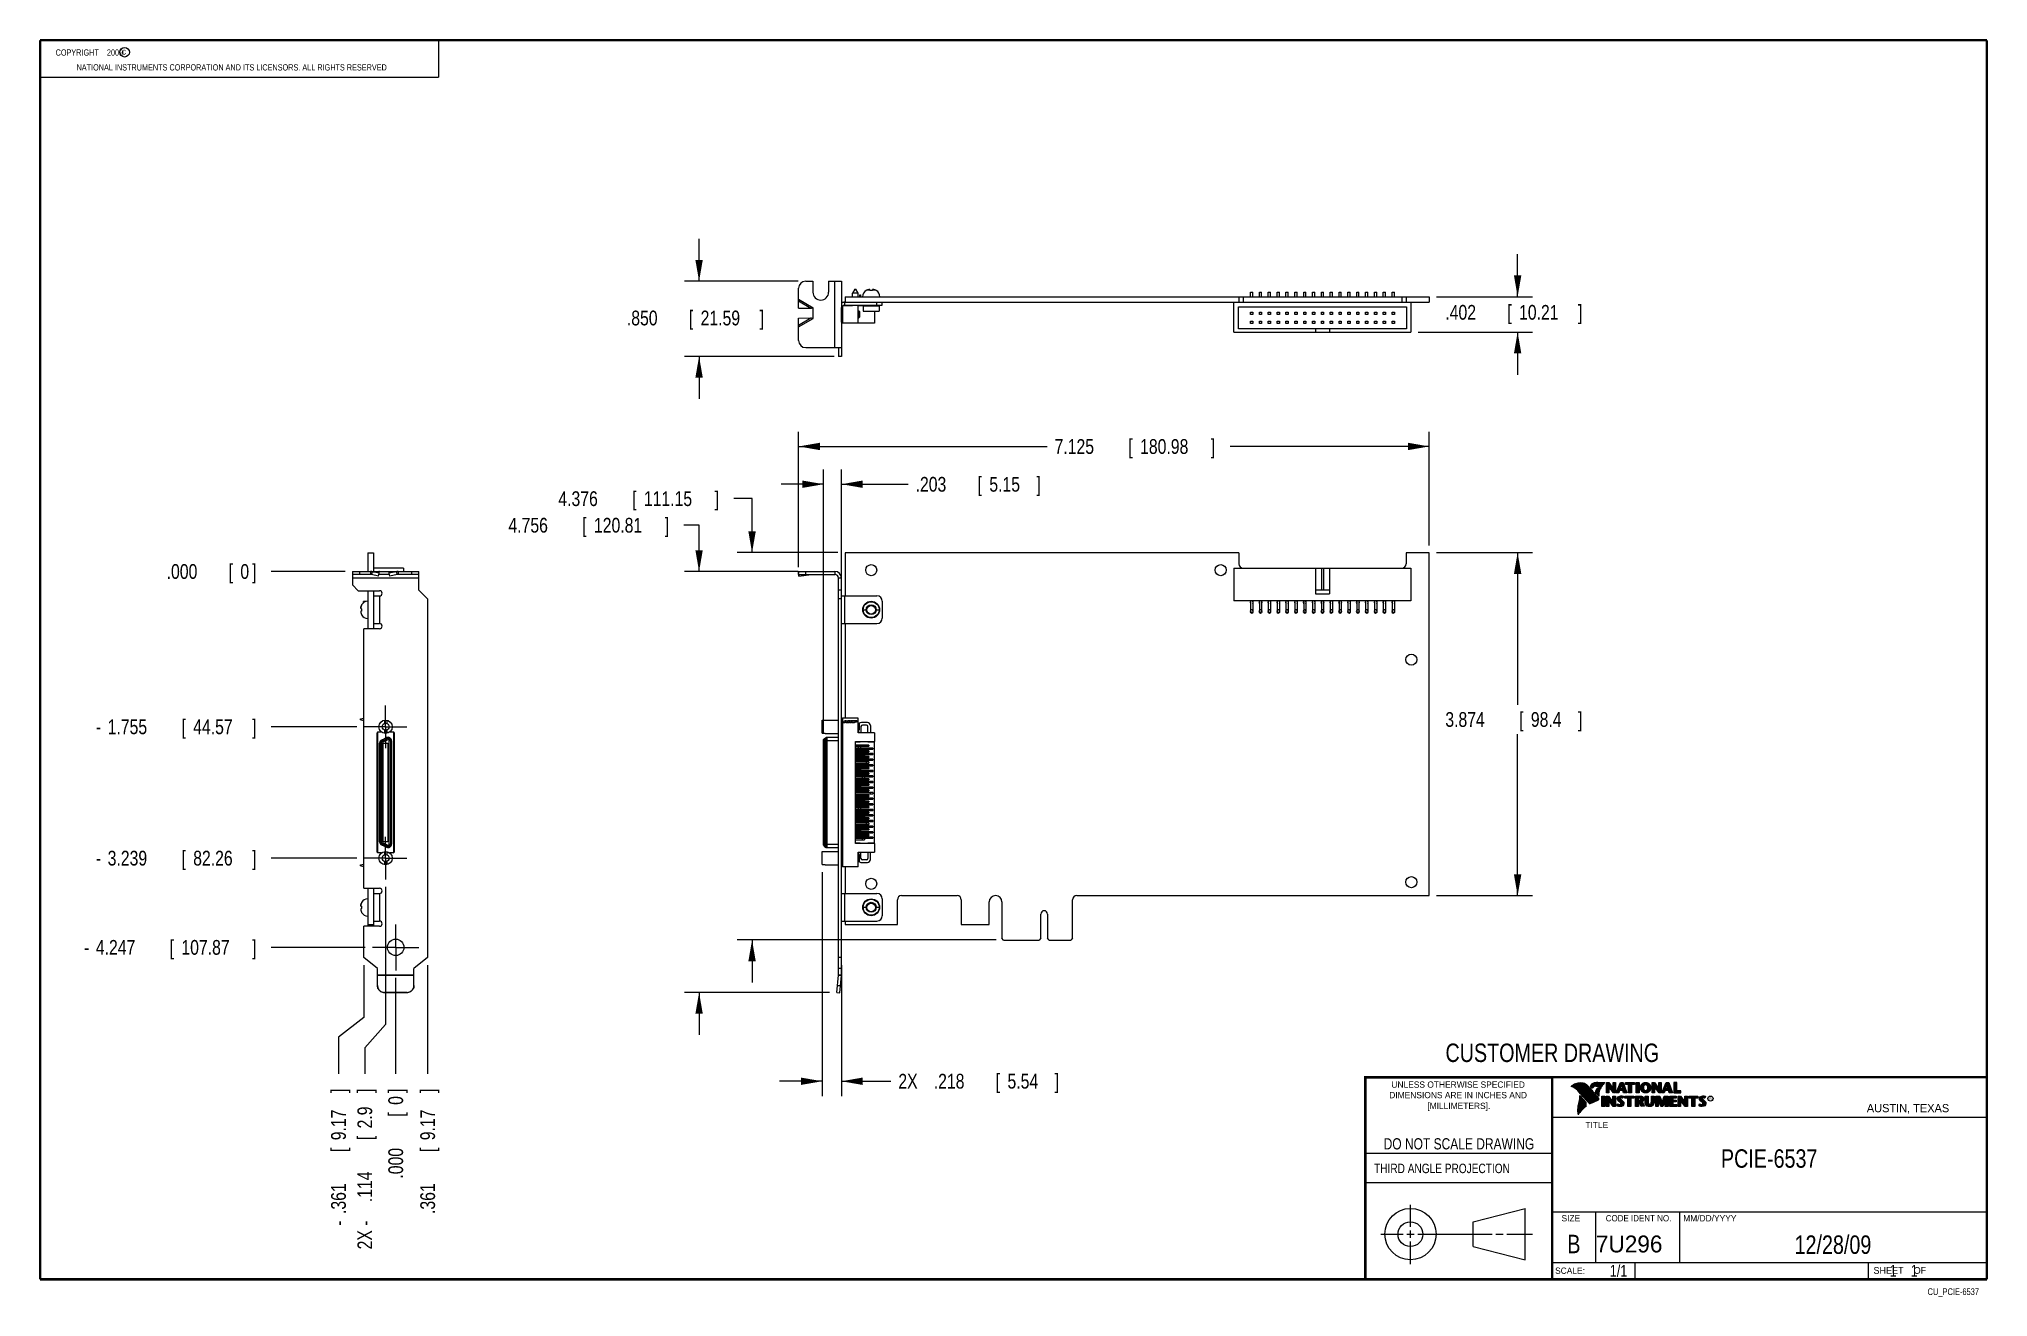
# Model space of a CAD drawing. Header units: inches. Extents: x 0.2 to 16.8, y 0.1 to 10.8.
import ezdxf
from ezdxf.enums import TextEntityAlignment as Align

# ---------------------------------------------------------------- set-up
doc = ezdxf.new("R2010")
doc.units = ezdxf.units.IN
doc.header["$LTSCALE"] = 0.935
doc.header["$MEASUREMENT"] = 0
doc.linetypes.add('CENTER', pattern=[0.6, 0.375, -0.075, 0.075, -0.075])
doc.layers.get('0').update_dxf_attribs({"linetype": 'CONTINUOUS'})
doc.layers.add('DEFAULT_1', color=7, linetype='CENTER')
doc.layers.add('DIMENSIONS', color=7, linetype='CONTINUOUS')
doc.styles.get("Standard").update_dxf_attribs({"font": 'txt', "width": 0.8})
doc.dimstyles.new('DIMSTYLE_1', dxfattribs={"dimtxt": 0.125, "dimasz": 0.18, "dimexe": 0.18, "dimexo": 0.0625, "dimgap": 0.09, "dimtad": 0, "dimtih": 1, "dimtoh": 1, "dimdec": 3, "dimlfac": 1.333333, "dimzin": 4, "dimdsep": 46, "dimtxsty": 'STANDARD', "dimblk": '_FILLED', "dimblk1": '_FILLED', "dimblk2": '_FILLED', "dimcen": 0.09, "dimadec": 0, "dimazin": 0, "dimtp": 0.001, "dimtm": 0.001, "dimtfac": 1, "dimtdec": 3, "dimtofl": 0, "dimtmove": 0, "dimatfit": 3, "dimldrblk": '_FILLED', "dimfxl": 1, "dimtolj": 1, "dimtzin": 4, "dimarcsym": 0})
doc.dimstyles.new('DIMSTYLE_2', dxfattribs={"dimtxt": 0.125, "dimasz": 0.18, "dimexe": 0.18, "dimexo": 0.0625, "dimgap": 0.09, "dimtad": 0, "dimtih": 1, "dimtoh": 1, "dimdec": 3, "dimlfac": 1.333333, "dimzin": 4, "dimdsep": 46, "dimtxsty": 'STANDARD', "dimblk": '_FILLED', "dimblk1": '_FILLED', "dimblk2": '_FILLED', "dimcen": 0.09, "dimadec": 0, "dimazin": 0, "dimtp": 0.001, "dimtm": 0.001, "dimtfac": 1, "dimtdec": 3, "dimtofl": 0, "dimtmove": 0, "dimatfit": 3, "dimldrblk": '_FILLED', "dimfxl": 1, "dimtolj": 1, "dimtzin": 4, "dimarcsym": 0})

msp = doc.modelspace()

# ---------------------------------------------------------------- texts
at = {"color": 2, "linetype": 'CONTINUOUS', "width": 0.8}
for s, height, p in [('c', 0.053, (0.94601, 10.63633)), ('NATIONAL INSTRUMENTS CORPORATION AND ITS LICENSORS. ALL RIGHTS RESERVED', 0.053, (0.55829, 10.50165)), ('THIRD ANGLE PROJECTION', 0.08, (11.55636, 1.15843))]:
    msp.add_text(s, height=height, dxfattribs=at).set_placement(p)
at = {"color": 7, "linetype": 'CONTINUOUS', "width": 0.8}
for s, height, p in [('CUSTOMER DRAWING', 0.15625, (13.06681, 2.10012)), ('DO NOT SCALE DRAWING', 0.095, (12.27541, 1.35924)), ('B', 0.15625, (13.24972, 0.47983))]:
    msp.add_text(s, height=height, dxfattribs=at).set_placement(p, align=Align.CENTER)
at = {"color": 2, "linetype": 'CONTINUOUS'}
for s, p in [('DIMENSIONS ARE IN INCHES AND', (12.26882, 1.79329)), ('UNLESS OTHERWISE SPECIFIED', (12.26882, 1.88192)), ('[MILLIMETERS].', (12.27462, 1.70154))]:
    msp.add_text(s, height=0.053254, dxfattribs=at).set_placement(p, align=Align.CENTER)
for s, height, p in [('R', 0.02174, (14.39705, 1.77824)), ('AUSTIN, TEXAS', 0.069617, (15.73268, 1.67446)), ('TITLE', 0.053254, (13.34735, 1.5397)), ('SIZE', 0.053254, (13.14508, 0.74944)), ('MM/DD/YYYY', 0.053254, (14.1765, 0.74944)), ('SCALE:', 0.053254, (13.09038, 0.30526)), ('SHEET    OF', 0.057262, (15.78922, 0.30524))]:
    msp.add_text(s, height=height, dxfattribs=at).set_placement(p)
at = {"color": 2, "linetype": 'CONTINUOUS', "width": 0.95}
msp.add_text('CODE IDENT NO.', height=0.053254, dxfattribs=at).set_placement((13.79778, 0.74944), align=Align.CENTER)
at = {"color": 7, "linetype": 'CONTINUOUS'}
msp.add_text('7U296', height=0.143155, dxfattribs=at).set_placement((13.43633, 0.4866))
at = {"color": 7, "linetype": 'CONTINUOUS', "width": 0.8}
msp.add_text('1/1', height=0.1, dxfattribs=at).set_placement((13.70254, 0.28053), align=Align.RIGHT)
at = {"color": 2, "linetype": 'CONTINUOUS', "width": 0.8}
msp.add_text('CU_PCIE-6537', height=0.057262, dxfattribs=at).set_placement((16.68366, 0.12536), align=Align.RIGHT)
at = {"color": 2, "linetype": 'CONTINUOUS', "insert": (0.31251, 10.68047), "char_height": 0.053, "width": 0.8904, "attachment_point": 1}
msp.add_mtext('    COPYRIGHT    2009', dxfattribs=at)
at = {"color": 7, "linetype": 'CONTINUOUS'}
for s, insert, char_height, width, attachment_point in [('PCIE-6537\\P ', (14.90514, 1.36034), 0.15625, 1.125, 2), ('12/28/09 ', (15.44554, 0.63066), 0.15625, 1.125, 2), ('    1    1', (15.80754, 0.38053), 0.1, 0.8, 1)]:
    msp.add_mtext(s, dxfattribs=dict(at, insert=insert, char_height=char_height, width=width, attachment_point=attachment_point))

# ---------------------------------------------------------------- blocks, each defined once
blk = doc.blocks.new('_FILLED')
at = {"color": 0, "linetype": 'BYBLOCK'}
blk.add_solid([(0, 0), (-1, 0.174), (-1, -0.174)], dxfattribs=at)
blk = doc.blocks.new('*D0')
at = {"layer": 'DIMENSIONS', "color": 2, "linetype": 'CONTINUOUS'}
for p, q in [((12.085, 6.416), (12.898, 6.416)), ((12.773, 6.416), (12.773, 5.127)), ((12.773, 3.51), (12.773, 4.877)), ((12.085, 3.51), (12.898, 3.51))]:
    blk.add_line(p, q, dxfattribs=at)
at = {"layer": 'DIMENSIONS', "color": 2, "linetype": 'CONTINUOUS', "xscale": 0.18, "yscale": 0.18, "zscale": 0.18}
for p, rotation in [((12.773, 6.416), 90), ((12.773, 3.51), 270)]:
    blk.add_blockref('_FILLED', p, dxfattribs=dict(at, rotation=rotation))
at = {"layer": 'DIMENSIONS', "color": 2, "linetype": 'CONTINUOUS', "width": 0.8}
for s, p in [('3.874', (12.16, 4.94)), ('[', (12.785, 4.94)), ('98.4', (12.885, 4.94)), (']', (13.285, 4.94))]:
    blk.add_text(s, height=0.125, dxfattribs=at).set_placement(p)
blk = doc.blocks.new('*D1')
at = {"layer": 'DIMENSIONS', "color": 2, "linetype": 'CONTINUOUS'}
for p, q in [((6.679, 6.294), (6.679, 7.441)), ((12.023, 6.478), (12.023, 7.441)), ((6.679, 7.316), (8.786, 7.316)), ((12.023, 7.316), (10.336, 7.316))]:
    blk.add_line(p, q, dxfattribs=at)
at = {"layer": 'DIMENSIONS', "color": 2, "linetype": 'CONTINUOUS', "xscale": 0.18, "yscale": 0.18, "zscale": 0.18, "rotation": 180}
blk.add_blockref('_FILLED', (6.679, 7.316), dxfattribs=at)
at = {"layer": 'DIMENSIONS', "color": 2, "linetype": 'CONTINUOUS', "xscale": 0.18, "yscale": 0.18, "zscale": 0.18}
blk.add_blockref('_FILLED', (12.023, 7.316), dxfattribs=at)
at = {"layer": 'DIMENSIONS', "color": 2, "linetype": 'CONTINUOUS', "width": 0.8}
for s, p in [('7.125', (8.848, 7.253)), ('[', (9.473, 7.253)), ('180.98', (9.573, 7.253)), (']', (10.173, 7.253))]:
    blk.add_text(s, height=0.125, dxfattribs=at).set_placement(p)
blk = doc.blocks.new('*D2')
at = {"layer": 'DIMENSIONS', "color": 2, "linetype": 'CONTINUOUS'}
for p, q in [((6.284, 6.874), (6.129, 6.874)), ((6.284, 6.416), (6.284, 6.874)), ((7.01, 6.416), (6.159, 6.416)), ((8.354, 3.134), (6.159, 3.134)), ((6.284, 3.134), (6.284, 2.774))]:
    blk.add_line(p, q, dxfattribs=at)
at = {"layer": 'DIMENSIONS', "color": 2, "linetype": 'CONTINUOUS', "xscale": 0.18, "yscale": 0.18, "zscale": 0.18}
for p, rotation in [((6.284, 6.416), 270), ((6.284, 3.134), 90)]:
    blk.add_blockref('_FILLED', p, dxfattribs=dict(at, rotation=rotation))
at = {"layer": 'DIMENSIONS', "color": 2, "linetype": 'CONTINUOUS', "width": 0.8}
for s, p in [('[', (5.267, 6.811)), (']', (5.967, 6.811)), ('4.376', (4.642, 6.811)), ('111.15', (5.367, 6.811))]:
    blk.add_text(s, height=0.125, dxfattribs=at).set_placement(p)
blk = doc.blocks.new('*D3')
at = {"layer": 'DIMENSIONS', "color": 2, "linetype": 'CONTINUOUS'}
for p, q in [((5.835, 6.649), (5.706, 6.649)), ((5.835, 6.257), (5.835, 6.649)), ((6.676, 6.257), (5.71, 6.257)), ((6.941, 2.689), (5.71, 2.689)), ((5.835, 2.689), (5.835, 2.329))]:
    blk.add_line(p, q, dxfattribs=at)
at = {"layer": 'DIMENSIONS', "color": 2, "linetype": 'CONTINUOUS', "xscale": 0.18, "yscale": 0.18, "zscale": 0.18}
for p, rotation in [((5.835, 6.257), 270), ((5.835, 2.689), 90)]:
    blk.add_blockref('_FILLED', p, dxfattribs=dict(at, rotation=rotation))
at = {"layer": 'DIMENSIONS', "color": 2, "linetype": 'CONTINUOUS', "width": 0.8}
for s, p in [('4.756', (4.219, 6.586)), ('[', (4.844, 6.586)), ('120.81', (4.944, 6.586)), (']', (5.544, 6.586))]:
    blk.add_text(s, height=0.125, dxfattribs=at).set_placement(p)
blk = doc.blocks.new('*D4')
at = {"layer": 'DIMENSIONS', "color": 2, "linetype": 'CONTINUOUS'}
for p, q in [((6.878, 3.71), (6.878, 1.812)), ((7.042, 2.922), (7.042, 1.812)), ((6.878, 1.937), (6.518, 1.937)), ((7.042, 1.937), (7.461, 1.937))]:
    blk.add_line(p, q, dxfattribs=at)
at = {"layer": 'DIMENSIONS', "color": 2, "linetype": 'CONTINUOUS', "xscale": 0.18, "yscale": 0.18, "zscale": 0.18}
blk.add_blockref('_FILLED', (6.878, 1.937), dxfattribs=at)
at = {"layer": 'DIMENSIONS', "color": 2, "linetype": 'CONTINUOUS', "xscale": 0.18, "yscale": 0.18, "zscale": 0.18, "rotation": 180}
blk.add_blockref('_FILLED', (7.042, 1.937), dxfattribs=at)
at = {"layer": 'DIMENSIONS', "color": 2, "linetype": 'CONTINUOUS', "width": 0.8}
for s, p in [('2X ', (7.524, 1.875)), ('.218', (7.824, 1.875)), ('[', (8.349, 1.875)), ('5.54', (8.449, 1.875)), (']', (8.849, 1.875))]:
    blk.add_text(s, height=0.125, dxfattribs=at).set_placement(p)
blk = doc.blocks.new('*D5')
at = {"layer": 'DIMENSIONS', "color": 2, "linetype": 'CONTINUOUS'}
for p, q in [((6.89, 4.884), (6.89, 7.121)), ((7.042, 6.086), (7.042, 7.121)), ((6.89, 6.996), (6.53, 6.996)), ((7.042, 6.996), (7.608, 6.996))]:
    blk.add_line(p, q, dxfattribs=at)
at = {"layer": 'DIMENSIONS', "color": 2, "linetype": 'CONTINUOUS', "xscale": 0.18, "yscale": 0.18, "zscale": 0.18}
blk.add_blockref('_FILLED', (6.89, 6.996), dxfattribs=at)
at = {"layer": 'DIMENSIONS', "color": 2, "linetype": 'CONTINUOUS', "xscale": 0.18, "yscale": 0.18, "zscale": 0.18, "rotation": 180}
blk.add_blockref('_FILLED', (7.042, 6.996), dxfattribs=at)
at = {"layer": 'DIMENSIONS', "color": 2, "linetype": 'CONTINUOUS', "width": 0.8}
for s, p in [('.203', (7.67, 6.933)), ('[', (8.195, 6.933)), ('5.15', (8.295, 6.933)), (']', (8.695, 6.933))]:
    blk.add_text(s, height=0.125, dxfattribs=at).set_placement(p)
blk = doc.blocks.new('*D6')
at = {"layer": 'DIMENSIONS', "color": 2, "linetype": 'CONTINUOUS'}
for p, q in [((12.773, 8.585), (12.773, 8.945)), ((12.085, 8.585), (12.898, 8.585)), ((11.931, 8.284), (12.898, 8.284)), ((12.773, 8.284), (12.773, 7.924))]:
    blk.add_line(p, q, dxfattribs=at)
at = {"layer": 'DIMENSIONS', "color": 2, "linetype": 'CONTINUOUS', "xscale": 0.18, "yscale": 0.18, "zscale": 0.18}
for p, rotation in [((12.773, 8.585), 270), ((12.773, 8.284), 90)]:
    blk.add_blockref('_FILLED', p, dxfattribs=dict(at, rotation=rotation))
at = {"layer": 'DIMENSIONS', "color": 2, "linetype": 'CONTINUOUS', "width": 0.8}
for s, p in [('.402', (12.16, 8.39)), ('[', (12.685, 8.39)), ('10.21', (12.785, 8.39)), (']', (13.285, 8.39))]:
    blk.add_text(s, height=0.125, dxfattribs=at).set_placement(p)
blk = doc.blocks.new('*D7')
at = {"layer": 'DIMENSIONS', "color": 2, "linetype": 'CONTINUOUS'}
for p, q in [((5.835, 8.716), (5.835, 9.076)), ((6.676, 8.716), (5.71, 8.716)), ((6.979, 8.079), (5.71, 8.079)), ((5.835, 8.079), (5.835, 7.719))]:
    blk.add_line(p, q, dxfattribs=at)
at = {"layer": 'DIMENSIONS', "color": 2, "linetype": 'CONTINUOUS', "xscale": 0.18, "yscale": 0.18, "zscale": 0.18}
for p, rotation in [((5.835, 8.716), 270), ((5.835, 8.079), 90)]:
    blk.add_blockref('_FILLED', p, dxfattribs=dict(at, rotation=rotation))
at = {"layer": 'DIMENSIONS', "color": 2, "linetype": 'CONTINUOUS', "width": 0.8}
for s, p in [('.850', (5.223, 8.342)), ('[', (5.748, 8.342)), ('21.59', (5.848, 8.342)), (']', (6.348, 8.342))]:
    blk.add_text(s, height=0.125, dxfattribs=at).set_placement(p)
blk = doc.blocks.new('*D8')
at = {"layer": 'DIMENSIONS', "color": 2, "linetype": 'CONTINUOUS'}
for p, q in [((3.178, 3.584), (3.178, 2.418)), ((3.178, 2.418), (3.002, 2.221)), ((3.002, 2.221), (3.002, 2))]:
    blk.add_line(p, q, dxfattribs=at)
at = {"layer": 'DIMENSIONS', "color": 2, "linetype": 'CONTINUOUS', "width": 0.8}
for s, p in [(']', (3.064, 1.837)), ('2.9', (3.064, 1.537)), ('[', (3.064, 1.437)), ('.114', (3.064, 0.912)), ('2X -', (3.064, 0.512))]:
    blk.add_text(s, height=0.125, rotation=90, dxfattribs=at).set_placement(p)
blk = doc.blocks.new('*D9')
at = {"layer": 'DIMENSIONS', "color": 2, "linetype": 'CONTINUOUS'}
for p, q in [((2.993, 2.922), (2.993, 2.476)), ((2.993, 2.476), (2.778, 2.31)), ((2.778, 2.31), (2.778, 2))]:
    blk.add_line(p, q, dxfattribs=at)
at = {"layer": 'DIMENSIONS', "color": 2, "linetype": 'CONTINUOUS', "width": 0.8}
for s, p in [(']', (2.841, 1.837)), ('9.17', (2.841, 1.437)), ('[', (2.841, 1.337)), ('.361', (2.841, 0.812)), ('-', (2.841, 0.712))]:
    blk.add_text(s, height=0.125, rotation=90, dxfattribs=at).set_placement(p)
blk = doc.blocks.new('*D10')
at = {"layer": 'DIMENSIONS', "color": 2, "linetype": 'CONTINUOUS'}
blk.add_line((3.534, 2.922), (3.534, 2), dxfattribs=at)
at = {"layer": 'DIMENSIONS', "color": 2, "linetype": 'CONTINUOUS', "width": 0.8}
for s, p in [(']', (3.597, 1.837)), ('9.17', (3.597, 1.437)), ('[', (3.597, 1.337)), ('.361', (3.597, 0.812))]:
    blk.add_text(s, height=0.125, rotation=90, dxfattribs=at).set_placement(p)
blk = doc.blocks.new('*D11')
at = {"layer": 'DIMENSIONS', "color": 2, "linetype": 'CONTINUOUS'}
blk.add_line((3.263, 2.814), (3.263, 2), dxfattribs=at)
at = {"layer": 'DIMENSIONS', "color": 2, "linetype": 'CONTINUOUS', "width": 0.8}
for s, p in [(']', (3.326, 1.837)), ('[', (3.326, 1.637)), ('0', (3.326, 1.737)), ('.000', (3.326, 1.112))]:
    blk.add_text(s, height=0.125, rotation=90, dxfattribs=at).set_placement(p)
blk = doc.blocks.new('*D12')
at = {"layer": 'DIMENSIONS', "color": 2, "linetype": 'CONTINUOUS'}
blk.add_line((2.934, 4.941), (2.209, 4.941), dxfattribs=at)
at = {"layer": 'DIMENSIONS', "color": 2, "linetype": 'CONTINUOUS', "width": 0.8}
for s, p in [('1.755', (0.822, 4.878)), ('[', (1.447, 4.878)), ('44.57', (1.547, 4.878)), (']', (2.047, 4.878)), ('-', (0.722, 4.878))]:
    blk.add_text(s, height=0.125, dxfattribs=at).set_placement(p)
blk = doc.blocks.new('*D13')
at = {"layer": 'DIMENSIONS', "color": 2, "linetype": 'CONTINUOUS'}
blk.add_line((2.934, 3.828), (2.209, 3.828), dxfattribs=at)
at = {"layer": 'DIMENSIONS', "color": 2, "linetype": 'CONTINUOUS', "width": 0.8}
for s, p in [('-', (0.722, 3.765)), ('3.239', (0.822, 3.765)), ('[', (1.447, 3.765)), ('82.26', (1.547, 3.765)), (']', (2.047, 3.765))]:
    blk.add_text(s, height=0.125, dxfattribs=at).set_placement(p)
blk = doc.blocks.new('*D14')
at = {"layer": 'DIMENSIONS', "color": 2, "linetype": 'CONTINUOUS'}
blk.add_line((3.006, 3.071), (2.209, 3.071), dxfattribs=at)
at = {"layer": 'DIMENSIONS', "color": 2, "linetype": 'CONTINUOUS', "width": 0.8}
for s, p in [('[', (1.347, 3.009)), (']', (2.047, 3.009)), ('-', (0.622, 3.009)), ('4.247', (0.722, 3.009)), ('107.87', (1.447, 3.009))]:
    blk.add_text(s, height=0.125, dxfattribs=at).set_placement(p)
blk = doc.blocks.new('*D15')
at = {"layer": 'DIMENSIONS', "color": 2, "linetype": 'CONTINUOUS'}
blk.add_line((2.834, 6.257), (2.209, 6.257), dxfattribs=at)
at = {"layer": 'DIMENSIONS', "color": 2, "linetype": 'CONTINUOUS', "width": 0.8}
for s, p in [('.000', (1.322, 6.194)), ('[', (1.847, 6.194)), ('0', (1.947, 6.194)), (']', (2.047, 6.194))]:
    blk.add_text(s, height=0.125, dxfattribs=at).set_placement(p)

# ---------------------------------------------------------------- dimensions: what is measured, and where the dimension line sits
at = {"layer": 'DIMENSIONS', "color": 2, "linetype": 'CONTINUOUS'}
for base, p1, p2, angle, picture, middle in [((5.83513, 8.07876), (6.67638, 8.71626), (6.97938, 8.07876), 270, '*D7', (5.83513, 8.40421)), ((12.77263, 8.58501), (11.93138, 8.28351), (12.08513, 8.58501), 90, '*D6', (12.77263, 8.45211)), ((6.67888, 7.31571), (12.02263, 6.47821), (6.67888, 6.29371), 180, '*D1', (9.56099, 7.31571)), ((6.88984, 6.99593), (7.04188, 6.08596), (6.88984, 4.8843), 180, '*D5', (8.23268, 6.99593)), ((6.28442, 6.41571), (8.35413, 3.13371), (7.01013, 6.41571), 90, '*D2', (5.35431, 6.87397)), ((5.83513, 2.68948), (6.67638, 6.25671), (6.94097, 2.68948), 270, '*D3', (4.93132, 6.64871)), ((12.77263, 6.41571), (12.08513, 3.51021), (12.08513, 6.41571), 90, '*D0', (12.77263, 5.0021))]:
    dim = msp.add_linear_dim(base=base, p1=p1, p2=p2, angle=angle, dimstyle='DIMSTYLE_1', dxfattribs=at)
    dim.commit()
    dim.dimension.update_dxf_attribs({"geometry": picture, "text_midpoint": middle, "dimtype": 160})
for feature_location, offset, dtype, origin, picture, middle in [((2.8341243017, 6.2567108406), (-0.625, 0), 0, (2.8966243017, 6.2567108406), '*D15', (1.7341243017, 6.2567108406)), ((3.2633743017, 2.8138358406), (0, -0.8140768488), 1, (3.2633743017, 2.8763358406), '*D11', (3.2633743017, 1.5247589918)), ((3.53412, 2.92204), (0, -0.92228), 1, (3.26337, 2.87634), '*D10', (3.53412, 1.37476))]:
    dim = msp.add_ordinate_dim(feature_location=feature_location, offset=offset, dtype=dtype, origin=origin, dimstyle='DIMSTYLE_2', dxfattribs=at)
    dim.commit()
    dim.dimension.update_dxf_attribs({"geometry": picture, "text_midpoint": middle})
for feature_location, offset, origin, text, picture, middle in [((3.00575, 3.07146), (-0.79662, 0), (2.89662, 6.25671), '-<>', '*D14', (1.38412, 3.07146)), ((2.93412, 4.94075), (-0.72499, 0), (2.89662, 6.25671), '-<>', '*D12', (1.43412, 4.94075)), ((2.93412, 3.82769), (-0.72499, 0), (2.89662, 6.25671), '-<>', '*D13', (1.43412, 3.82769)), ((3.17772, 3.58408), (-0.17619, -1.58432), (3.26337, 2.87634), '2X -<>', '*D8', (3.00153, 1.22476)), ((2.99262, 2.92204), (-0.21417, -0.92228), (3.26337, 2.87634), '-<>', '*D9', (2.77846, 1.32476))]:
    dim = msp.add_ordinate_dim(feature_location=feature_location, offset=offset, dtype=0, origin=origin, text=text, dimstyle='DIMSTYLE_2', dxfattribs=at)
    dim.commit()
    dim.dimension.update_dxf_attribs({"geometry": picture, "text_midpoint": middle})
dim = msp.add_linear_dim(base=(6.87819, 1.93726), p1=(7.04188, 2.92204), p2=(6.87819, 3.70991), angle=180, text='2X <>', dimstyle='DIMSTYLE_1', dxfattribs=at)
dim.commit()
dim.dimension.update_dxf_attribs({"geometry": '*D4', "text_midpoint": (8.23616, 1.93726), "dimtype": 160})

# ---------------------------------------------------------------- linework, layer by layer
at = {"color": 2, "linetype": 'CONTINUOUS'}
for p, q in [((0.25001, 10.7586), (3.62501, 10.7586)), ((0.25001, 10.7586), (0.25001, 10.4456)), ((3.62501, 10.7586), (3.62501, 10.4456)), ((0.25001, 10.4456), (3.62501, 10.4456)), ((13.06524, 1.96953), (16.74504, 1.96953)), ((13.06524, 1.96953), (13.06524, 0.26053)), ((13.23112, 1.89338), (13.23112, 1.89487)), ((13.23467, 1.89211), (13.23467, 1.89717)), ((13.23823, 1.89072), (13.23823, 1.89937)), ((13.24178, 1.88921), (13.24178, 1.90148)), ((13.24534, 1.88757), (13.24534, 1.90349)), ((13.24889, 1.8858), (13.24889, 1.90537)), ((13.25245, 1.88389), (13.25245, 1.90695)), ((13.256, 1.88183), (13.256, 1.90844)), ((13.25955, 1.87962), (13.25955, 1.90983)), ((13.26311, 1.87724), (13.26311, 1.91114)), ((13.26666, 1.87469), (13.26666, 1.91236)), ((13.27022, 1.87195), (13.27022, 1.9135)), ((13.27377, 1.86901), (13.27377, 1.91455)), ((13.27733, 1.86584), (13.27733, 1.91553)), ((13.28088, 1.86243), (13.28088, 1.91642)), ((13.28444, 1.85873), (13.28444, 1.91727)), ((13.28799, 1.85487), (13.28799, 1.91812)), ((13.29154, 1.85098), (13.29154, 1.91881)), ((13.2951, 1.84706), (13.2951, 1.91935)), ((13.29865, 1.84311), (13.29865, 1.91976)), ((13.30221, 1.83913), (13.30221, 1.92002)), ((13.30576, 1.83512), (13.30576, 1.92013)), ((13.30932, 1.83108), (13.30932, 1.92011)), ((13.31287, 1.82701), (13.31287, 1.91995)), ((13.31643, 1.8229), (13.31643, 1.91964)), ((13.31998, 1.81877), (13.31998, 1.91919)), ((13.32353, 1.8146), (13.32353, 1.9186)), ((13.32709, 1.8104), (13.32709, 1.91788)), ((13.33064, 1.80617), (13.33064, 1.91718)), ((13.3342, 1.80197), (13.3342, 1.91628)), ((13.33775, 1.79782), (13.33775, 1.91515)), ((13.34131, 1.79371), (13.34131, 1.91378)), ((13.34486, 1.78966), (13.34486, 1.91216)), ((13.34841, 1.78565), (13.34841, 1.91026)), ((13.35197, 1.78168), (13.35197, 1.90806)), ((13.35552, 1.77776), (13.35552, 1.90551)), ((13.35908, 1.77389), (13.35908, 1.90255)), ((13.36263, 1.77005), (13.36263, 1.89912)), ((13.36619, 1.76626), (13.36619, 1.89522)), ((13.36974, 1.76251), (13.36974, 1.89151)), ((13.3733, 1.75881), (13.3733, 1.88779)), ((13.37685, 1.75559), (13.37685, 1.88406)), ((13.3804, 1.75292), (13.3804, 1.88032)), ((13.38396, 1.75121), (13.38396, 1.87658)), ((13.38751, 1.75092), (13.38751, 1.87282)), ((13.40222, 1.87796), (13.39013, 1.89218)), ((13.39107, 1.7518), (13.39107, 1.86907)), ((13.40289, 1.88104), (13.39274, 1.89296)), ((13.39462, 1.89075), (13.39462, 1.89989)), ((13.39462, 1.75332), (13.39462, 1.8653)), ((13.39818, 1.88658), (13.39818, 1.90616)), ((13.39818, 1.75478), (13.39818, 1.86153)), ((13.40173, 1.8824), (13.40173, 1.91011)), ((13.40173, 1.75627), (13.40173, 1.85744)), ((13.40529, 1.88228), (13.40529, 1.91288)), ((13.40529, 1.75779), (13.40529, 1.85313)), ((13.40884, 1.88443), (13.40884, 1.91496)), ((13.40884, 1.75933), (13.40884, 1.84883)), ((13.41239, 1.88698), (13.41239, 1.91671)), ((13.41239, 1.76089), (13.41239, 1.84452)), ((13.41595, 1.89003), (13.41595, 1.91816)), ((13.41595, 1.76248), (13.41595, 1.84021)), ((13.4195, 1.89369), (13.4195, 1.91934)), ((13.4195, 1.76409), (13.4195, 1.83591)), ((13.42306, 1.89637), (13.42306, 1.92027)), ((13.42306, 1.76573), (13.42306, 1.83161)), ((13.42661, 1.89822), (13.42661, 1.92095)), ((13.42661, 1.76739), (13.42661, 1.8273)), ((13.43017, 1.89946), (13.43017, 1.92144)), ((13.43017, 1.76908), (13.43017, 1.823)), ((13.44136, 1.83283), (13.43192, 1.84365)), ((13.43372, 1.89972), (13.43372, 1.92195)), ((13.43372, 1.7708), (13.43372, 1.8187)), ((13.44327, 1.83444), (13.4349, 1.84404)), ((13.43727, 1.89906), (13.43727, 1.9224)), ((13.43727, 1.84132), (13.43727, 1.84907)), ((13.44083, 1.89795), (13.44083, 1.92278)), ((13.44083, 1.83724), (13.44083, 1.85725)), ((13.44438, 1.89725), (13.44438, 1.9231)), ((13.44438, 1.83308), (13.44438, 1.86652)), ((13.44794, 1.89688), (13.44794, 1.92337)), ((13.44794, 1.82881), (13.44794, 1.87298)), ((13.45149, 1.89664), (13.45149, 1.92357)), ((13.45149, 1.82467), (13.45149, 1.8764)), ((13.45293, 1.92614), (13.51325, 1.92706)), ((13.453, 1.92364), (13.50667, 1.92446)), ((13.45505, 1.8965), (13.45505, 1.92367)), ((13.45505, 1.82065), (13.45505, 1.87803)), ((13.4586, 1.89642), (13.4586, 1.92372)), ((13.4586, 1.83026), (13.4586, 1.87896)), ((13.46216, 1.89573), (13.46216, 1.92378)), ((13.46216, 1.85354), (13.46216, 1.87953)), ((13.46571, 1.8935), (13.46571, 1.92383)), ((13.46571, 1.8636), (13.46571, 1.87975)), ((13.46926, 1.87203), (13.46926, 1.92389)), ((13.47282, 1.87938), (13.47282, 1.92394)), ((13.47637, 1.88593), (13.47637, 1.92399)), ((13.47993, 1.89186), (13.47993, 1.92405)), ((13.48348, 1.89728), (13.48348, 1.9241)), ((13.48704, 1.90228), (13.48704, 1.92416)), ((13.49059, 1.90692), (13.49059, 1.92421)), ((13.49415, 1.91125), (13.49415, 1.92427)), ((13.4977, 1.9153), (13.4977, 1.92432)), ((13.50125, 1.9191), (13.50125, 1.92437)), ((13.52607, 1.92627), (13.54513, 1.92627)), ((13.52607, 1.83895), (13.52607, 1.92627)), ((13.54661, 1.83895), (13.52607, 1.83895)), ((13.5286, 1.92374), (13.54388, 1.92374)), ((13.5286, 1.84148), (13.5286, 1.92374)), ((13.54409, 1.84148), (13.5286, 1.84148)), ((13.53324, 1.84148), (13.53324, 1.92374)), ((13.53672, 1.84148), (13.53672, 1.92374)), ((13.5402, 1.84148), (13.5402, 1.92374)), ((13.54409, 1.89763), (13.54367, 1.92374)), ((13.54388, 1.92374), (13.58542, 1.86899)), ((13.58728, 1.84148), (13.54409, 1.89763)), ((13.54409, 1.89763), (13.54409, 1.84148)), ((13.54513, 1.92627), (13.58289, 1.87651)), ((13.58603, 1.83895), (13.54661, 1.89019)), ((13.54661, 1.89019), (13.54661, 1.83895)), ((13.54715, 1.89365), (13.54715, 1.91943)), ((13.55062, 1.88913), (13.55062, 1.91485)), ((13.5541, 1.88461), (13.5541, 1.91027)), ((13.55757, 1.8801), (13.55757, 1.90569)), ((13.56105, 1.87558), (13.56105, 1.90111)), ((13.56452, 1.87106), (13.56452, 1.89653)), ((13.568, 1.86654), (13.568, 1.89195)), ((13.57147, 1.86202), (13.57147, 1.88737)), ((13.57495, 1.85751), (13.57495, 1.88279)), ((13.57843, 1.85299), (13.57843, 1.8782)), ((13.5819, 1.84847), (13.5819, 1.87362)), ((13.58289, 1.92627), (13.60361, 1.92627)), ((13.58289, 1.87651), (13.58289, 1.92627)), ((13.58538, 1.84395), (13.58542, 1.86899)), ((13.58542, 1.92374), (13.60109, 1.92374)), ((13.58542, 1.86899), (13.58542, 1.92374)), ((13.60361, 1.83895), (13.58603, 1.83895)), ((13.60109, 1.84148), (13.58728, 1.84148)), ((13.58885, 1.84148), (13.58885, 1.92374)), ((13.59233, 1.84148), (13.59233, 1.92374)), ((13.5958, 1.84148), (13.5958, 1.92374)), ((13.59928, 1.84148), (13.59928, 1.92374)), ((13.60109, 1.92374), (13.60109, 1.84148)), ((13.60361, 1.92627), (13.60361, 1.83895)), ((13.60876, 1.83899), (13.6444, 1.92621)), ((13.6294, 1.83899), (13.60876, 1.83899)), ((13.61252, 1.84151), (13.6461, 1.92368)), ((13.6277, 1.84151), (13.61252, 1.84151)), ((13.61666, 1.84151), (13.61666, 1.85163)), ((13.62013, 1.84151), (13.62013, 1.86014)), ((13.62361, 1.84151), (13.62361, 1.86864)), ((13.62708, 1.84151), (13.62708, 1.87715)), ((13.63607, 1.86235), (13.6277, 1.84151)), ((13.63778, 1.85982), (13.6294, 1.83899)), ((13.63056, 1.84863), (13.63056, 1.88565)), ((13.63403, 1.85728), (13.63403, 1.89416)), ((13.66648, 1.86235), (13.63607, 1.86235)), ((13.63751, 1.86235), (13.63751, 1.90266)), ((13.66466, 1.85982), (13.63778, 1.85982)), ((13.63884, 1.87112), (13.65003, 1.90732)), ((13.66391, 1.87112), (13.63884, 1.87112)), ((13.64098, 1.87806), (13.64098, 1.91116)), ((13.64098, 1.86235), (13.64098, 1.87112)), ((13.64227, 1.87365), (13.65189, 1.90479)), ((13.6606, 1.87365), (13.64227, 1.87365)), ((13.6444, 1.92621), (13.66641, 1.92621)), ((13.64446, 1.88931), (13.64446, 1.91967)), ((13.64446, 1.86235), (13.64446, 1.87112)), ((13.6461, 1.92368), (13.66467, 1.92368)), ((13.64793, 1.90055), (13.64793, 1.92368)), ((13.64793, 1.86235), (13.64793, 1.87112)), ((13.65003, 1.90732), (13.65407, 1.90732)), ((13.65141, 1.90732), (13.65141, 1.92368)), ((13.65141, 1.86235), (13.65141, 1.87112)), ((13.65189, 1.90479), (13.65213, 1.90479)), ((13.65213, 1.90479), (13.6606, 1.87365)), ((13.65407, 1.90732), (13.66391, 1.87112)), ((13.65489, 1.90431), (13.65489, 1.92368)), ((13.65489, 1.86235), (13.65489, 1.87112)), ((13.65836, 1.89153), (13.65836, 1.92368)), ((13.65836, 1.86235), (13.65836, 1.87112)), ((13.66184, 1.87875), (13.66184, 1.92368)), ((13.66184, 1.86235), (13.66184, 1.87112)), ((13.67167, 1.83899), (13.66466, 1.85982)), ((13.66467, 1.92368), (13.69586, 1.84151)), ((13.66531, 1.86235), (13.66531, 1.92199)), ((13.66641, 1.92621), (13.69953, 1.83899)), ((13.67349, 1.84151), (13.66648, 1.86235)), ((13.66879, 1.85548), (13.66879, 1.91284)), ((13.69953, 1.83899), (13.67167, 1.83899)), ((13.67226, 1.84516), (13.67226, 1.90368)), ((13.69586, 1.84151), (13.67349, 1.84151)), ((13.67574, 1.84151), (13.67574, 1.89453)), ((13.67921, 1.84151), (13.67921, 1.88537)), ((13.68269, 1.84151), (13.68269, 1.87622)), ((13.68616, 1.84151), (13.68616, 1.86706)), ((13.68662, 1.92621), (13.76343, 1.92621)), ((13.68662, 1.90994), (13.68662, 1.92621)), ((13.71181, 1.90994), (13.68662, 1.90994)), ((13.68915, 1.92368), (13.7609, 1.92368)), ((13.68915, 1.91247), (13.68915, 1.92368)), ((13.71434, 1.91247), (13.68915, 1.91247)), ((13.68964, 1.84151), (13.68964, 1.85791)), ((13.69312, 1.91247), (13.69312, 1.92368)), ((13.69312, 1.84151), (13.69312, 1.84875)), ((13.69659, 1.91247), (13.69659, 1.92368)), ((13.70007, 1.91247), (13.70007, 1.92368)), ((13.70354, 1.91247), (13.70354, 1.92368)), ((13.70702, 1.91247), (13.70702, 1.92368)), ((13.71049, 1.91247), (13.71049, 1.92368)), ((13.71181, 1.83899), (13.71181, 1.90994)), ((13.73824, 1.83899), (13.71181, 1.83899)), ((13.71434, 1.91247), (13.71397, 1.92368)), ((13.71434, 1.84151), (13.71434, 1.91247)), ((13.73571, 1.84151), (13.71434, 1.84151)), ((13.71744, 1.84151), (13.71744, 1.92368)), ((13.72092, 1.84151), (13.72092, 1.92368)), ((13.72439, 1.84151), (13.72439, 1.92368)), ((13.72787, 1.84151), (13.72787, 1.92368)), ((13.73135, 1.84151), (13.73135, 1.92368)), ((13.73571, 1.91247), (13.73482, 1.92368)), ((13.7609, 1.91247), (13.73571, 1.91247)), ((13.73571, 1.91247), (13.73571, 1.84151)), ((13.76343, 1.90994), (13.73824, 1.90994)), ((13.73824, 1.90994), (13.73824, 1.83899)), ((13.7383, 1.91247), (13.7383, 1.92368)), ((13.74177, 1.91247), (13.74177, 1.92368)), ((13.74525, 1.91247), (13.74525, 1.92368)), ((13.74872, 1.91247), (13.74872, 1.92368)), ((13.7522, 1.91247), (13.7522, 1.92368)), ((13.75567, 1.91247), (13.75567, 1.92368)), ((13.75915, 1.91247), (13.75915, 1.92368)), ((13.7609, 1.92368), (13.7609, 1.91247)), ((13.76343, 1.92621), (13.76343, 1.90994)), ((13.77684, 1.92621), (13.80314, 1.92621)), ((13.77684, 1.83899), (13.77684, 1.92621)), ((13.80314, 1.83899), (13.77684, 1.83899)), ((13.77937, 1.92368), (13.80061, 1.92368)), ((13.77937, 1.84151), (13.77937, 1.92368)), ((13.80061, 1.84151), (13.77937, 1.84151)), ((13.78348, 1.84151), (13.78348, 1.92368)), ((13.78695, 1.84151), (13.78695, 1.92368)), ((13.79043, 1.84151), (13.79043, 1.92368)), ((13.7939, 1.84151), (13.7939, 1.92368)), ((13.79738, 1.84151), (13.79738, 1.92368)), ((13.80061, 1.92368), (13.80061, 1.84151)), ((13.80314, 1.92621), (13.80314, 1.83899)), ((13.8154, 1.88342), (13.81542, 1.88525)), ((13.81544, 1.88157), (13.8154, 1.88342)), ((13.81542, 1.88525), (13.81551, 1.88707)), ((13.81555, 1.87972), (13.81544, 1.88157)), ((13.81551, 1.88707), (13.81566, 1.88888)), ((13.81572, 1.87787), (13.81555, 1.87972)), ((13.81566, 1.88888), (13.81587, 1.89065)), ((13.81595, 1.87603), (13.81572, 1.87787)), ((13.81587, 1.89065), (13.81615, 1.89241)), ((13.81623, 1.87421), (13.81595, 1.87603)), ((13.81615, 1.89241), (13.81649, 1.89413)), ((13.81658, 1.8724), (13.81623, 1.87421)), ((13.81649, 1.89413), (13.81689, 1.89581)), ((13.81698, 1.87062), (13.81658, 1.8724)), ((13.81689, 1.89581), (13.81735, 1.89745)), ((13.81744, 1.86888), (13.81698, 1.87062)), ((13.81735, 1.89745), (13.81787, 1.89905)), ((13.81794, 1.86717), (13.81744, 1.86888)), ((13.81787, 1.89905), (13.81846, 1.90061)), ((13.81793, 1.88343), (13.81795, 1.88518)), ((13.81797, 1.88167), (13.81793, 1.88343)), ((13.8185, 1.8655), (13.81794, 1.86717)), ((13.81795, 1.88518), (13.81803, 1.88691)), ((13.81807, 1.87991), (13.81797, 1.88167)), ((13.81803, 1.88691), (13.81817, 1.88862)), ((13.81823, 1.87814), (13.81807, 1.87991)), ((13.81817, 1.88862), (13.81838, 1.89031)), ((13.81845, 1.87639), (13.81823, 1.87814)), ((13.81838, 1.89031), (13.81864, 1.89196)), ((13.81872, 1.87464), (13.81845, 1.87639)), ((13.81846, 1.90061), (13.8191, 1.90213)), ((13.81912, 1.86387), (13.8185, 1.8655)), ((13.81864, 1.89196), (13.81896, 1.89359)), ((13.81905, 1.87292), (13.81872, 1.87464)), ((13.81896, 1.89359), (13.81934, 1.89517)), ((13.81944, 1.87122), (13.81905, 1.87292)), ((13.8191, 1.90213), (13.81981, 1.90361)), ((13.81978, 1.86229), (13.81912, 1.86387)), ((13.81934, 1.89517), (13.81977, 1.89672)), ((13.81987, 1.86956), (13.81944, 1.87122)), ((13.81977, 1.89672), (13.82026, 1.89822)), ((13.8205, 1.86074), (13.81978, 1.86229)), ((13.81981, 1.90361), (13.82057, 1.90506)), ((13.82035, 1.86793), (13.81987, 1.86956)), ((13.82026, 1.89822), (13.82081, 1.89968)), ((13.82089, 1.86635), (13.82035, 1.86793)), ((13.82128, 1.85923), (13.8205, 1.86074)), ((13.82057, 1.90506), (13.8214, 1.90648)), ((13.82081, 1.89968), (13.82141, 1.90109)), ((13.82089, 1.86635), (13.82081, 1.89968)), ((13.82147, 1.86481), (13.82089, 1.86635)), ((13.82211, 1.85777), (13.82128, 1.85923)), ((13.8214, 1.90648), (13.82229, 1.90787)), ((13.82141, 1.90109), (13.82206, 1.90248)), ((13.8221, 1.86331), (13.82147, 1.86481)), ((13.82206, 1.90248), (13.82278, 1.90383)), ((13.82278, 1.86185), (13.8221, 1.86331)), ((13.82299, 1.85635), (13.82211, 1.85777)), ((13.82229, 1.90787), (13.82324, 1.90923)), ((13.82278, 1.90383), (13.82356, 1.90516)), ((13.8235, 1.86044), (13.82278, 1.86185)), ((13.82393, 1.85497), (13.82299, 1.85635)), ((13.82324, 1.90923), (13.82426, 1.91057)), ((13.82428, 1.85906), (13.8235, 1.86044)), ((13.82356, 1.90516), (13.82439, 1.90646)), ((13.82492, 1.85363), (13.82393, 1.85497)), ((13.82426, 1.91057), (13.82533, 1.91188)), ((13.82428, 1.85906), (13.82439, 1.90646)), ((13.82511, 1.85772), (13.82428, 1.85906)), ((13.82439, 1.90646), (13.82529, 1.90774)), ((13.82596, 1.85234), (13.82492, 1.85363)), ((13.82599, 1.85643), (13.82511, 1.85772)), ((13.82529, 1.90774), (13.82624, 1.909)), ((13.82533, 1.91188), (13.82646, 1.91315)), ((13.82706, 1.85109), (13.82596, 1.85234)), ((13.82692, 1.85518), (13.82599, 1.85643)), ((13.82624, 1.909), (13.82726, 1.91024)), ((13.82646, 1.91315), (13.82763, 1.91439)), ((13.8279, 1.85396), (13.82692, 1.85518)), ((13.8282, 1.84989), (13.82706, 1.85109)), ((13.82726, 1.91024), (13.82832, 1.91144)), ((13.82763, 1.91439), (13.82885, 1.91558)), ((13.8279, 1.85396), (13.82832, 1.91144)), ((13.82892, 1.8528), (13.8279, 1.85396)), ((13.82939, 1.84875), (13.8282, 1.84989)), ((13.82832, 1.91144), (13.82943, 1.91261)), ((13.82885, 1.91558), (13.8301, 1.91672)), ((13.82999, 1.85167), (13.82892, 1.8528)), ((13.83062, 1.84765), (13.82939, 1.84875)), ((13.82943, 1.91261), (13.83058, 1.91374)), ((13.8311, 1.8506), (13.82999, 1.85167)), ((13.8301, 1.91672), (13.83139, 1.9178)), ((13.83058, 1.91374), (13.83177, 1.91482)), ((13.8319, 1.84661), (13.83062, 1.84765)), ((13.8311, 1.8506), (13.83177, 1.91482)), ((13.83226, 1.84957), (13.8311, 1.8506)), ((13.83139, 1.9178), (13.83271, 1.91883)), ((13.83177, 1.91482), (13.83298, 1.91584)), ((13.83322, 1.84562), (13.8319, 1.84661)), ((13.83345, 1.8486), (13.83226, 1.84957)), ((13.83271, 1.91883), (13.83405, 1.91979)), ((13.83298, 1.91584), (13.83422, 1.9168)), ((13.83458, 1.84469), (13.83322, 1.84562)), ((13.83469, 1.84768), (13.83345, 1.8486)), ((13.83405, 1.91979), (13.83542, 1.92069)), ((13.83422, 1.9168), (13.83548, 1.91771)), ((13.83599, 1.84382), (13.83458, 1.84469)), ((13.83469, 1.84768), (13.83548, 1.91771)), ((13.83596, 1.84681), (13.83469, 1.84768)), ((13.83542, 1.92069), (13.83681, 1.92152)), ((13.83548, 1.91771), (13.83676, 1.91855)), ((13.83727, 1.846), (13.83596, 1.84681)), ((13.83745, 1.843), (13.83599, 1.84382)), ((13.83676, 1.91855), (13.83806, 1.91933)), ((13.83681, 1.92152), (13.83824, 1.9223)), ((13.83863, 1.84524), (13.83727, 1.846)), ((13.83895, 1.84225), (13.83745, 1.843)), ((13.83806, 1.91933), (13.8394, 1.92005)), ((13.83863, 1.84524), (13.83806, 1.91933)), ((13.83824, 1.9223), (13.8397, 1.92301)), ((13.84003, 1.84454), (13.83863, 1.84524)), ((13.84051, 1.84156), (13.83895, 1.84225)), ((13.8394, 1.92005), (13.84076, 1.92072)), ((13.8397, 1.92301), (13.84119, 1.92366)), ((13.8397, 1.88328), (13.83971, 1.88448)), ((13.83971, 1.88207), (13.8397, 1.88328)), ((13.83971, 1.88448), (13.83974, 1.88567)), ((13.83974, 1.88086), (13.83971, 1.88207)), ((13.83974, 1.88567), (13.83979, 1.88684)), ((13.8398, 1.87965), (13.83974, 1.88086)), ((13.83979, 1.88684), (13.83987, 1.888)), ((13.83987, 1.87845), (13.8398, 1.87965)), ((13.83987, 1.888), (13.83996, 1.88914)), ((13.83996, 1.87726), (13.83987, 1.87845)), ((13.83996, 1.88914), (13.84007, 1.89025)), ((13.84008, 1.87608), (13.83996, 1.87726)), ((13.84148, 1.8439), (13.84003, 1.84454)), ((13.84007, 1.89025), (13.8402, 1.89133)), ((13.84021, 1.87493), (13.84008, 1.87608)), ((13.8402, 1.89133), (13.84034, 1.89238)), ((13.84037, 1.87381), (13.84021, 1.87493)), ((13.84034, 1.89238), (13.84051, 1.89341)), ((13.84054, 1.87271), (13.84037, 1.87381)), ((13.84051, 1.89341), (13.84069, 1.8944)), ((13.84212, 1.84094), (13.84051, 1.84156)), ((13.84074, 1.87165), (13.84054, 1.87271)), ((13.84069, 1.8944), (13.84089, 1.89536)), ((13.84096, 1.87061), (13.84074, 1.87165)), ((13.84076, 1.92072), (13.84216, 1.92133)), ((13.84089, 1.89536), (13.84111, 1.8963)), ((13.84119, 1.8696), (13.84096, 1.87061)), ((13.84111, 1.8963), (13.84136, 1.89722)), ((13.84119, 1.92366), (13.84272, 1.92426)), ((13.84145, 1.86863), (13.84119, 1.8696)), ((13.84136, 1.89722), (13.84163, 1.89812)), ((13.84173, 1.86767), (13.84145, 1.86863)), ((13.84148, 1.8439), (13.84169, 1.8678)), ((13.84298, 1.84332), (13.84148, 1.8439)), ((13.84163, 1.89812), (13.84192, 1.89901)), ((13.84202, 1.86675), (13.84173, 1.86767)), ((13.84192, 1.89901), (13.84224, 1.89987)), ((13.84196, 1.89911), (13.84216, 1.92133)), ((13.84234, 1.86585), (13.84202, 1.86675)), ((13.84379, 1.84038), (13.84212, 1.84094)), ((13.84216, 1.92133), (13.84359, 1.92189)), ((13.84223, 1.88328), (13.84224, 1.88443)), ((13.84224, 1.88211), (13.84223, 1.88328)), ((13.84224, 1.89987), (13.84259, 1.90073)), ((13.84224, 1.88443), (13.84227, 1.88558)), ((13.84227, 1.88094), (13.84224, 1.88211)), ((13.84227, 1.88558), (13.84232, 1.88671)), ((13.84232, 1.87978), (13.84227, 1.88094)), ((13.84232, 1.88671), (13.84239, 1.88782)), ((13.84239, 1.87862), (13.84232, 1.87978)), ((13.84269, 1.86497), (13.84234, 1.86585)), ((13.84239, 1.88782), (13.84248, 1.88891)), ((13.84248, 1.87748), (13.84239, 1.87862)), ((13.84248, 1.88891), (13.84258, 1.88998)), ((13.84259, 1.87635), (13.84248, 1.87748)), ((13.84258, 1.88998), (13.8427, 1.89101)), ((13.84259, 1.90073), (13.84296, 1.90157)), ((13.84272, 1.87525), (13.84259, 1.87635)), ((13.84305, 1.86411), (13.84269, 1.86497)), ((13.8427, 1.89101), (13.84284, 1.89201)), ((13.84272, 1.92426), (13.84429, 1.9248)), ((13.84287, 1.87418), (13.84272, 1.87525)), ((13.84284, 1.89201), (13.843, 1.89298)), ((13.84304, 1.87314), (13.84287, 1.87418)), ((13.84296, 1.90157), (13.84336, 1.90239)), ((13.84454, 1.8428), (13.84298, 1.84332)), ((13.843, 1.89298), (13.84317, 1.89391)), ((13.84322, 1.87213), (13.84304, 1.87314)), ((13.84344, 1.86328), (13.84305, 1.86411)), ((13.84317, 1.89391), (13.84336, 1.89481)), ((13.84342, 1.87116), (13.84322, 1.87213)), ((13.84336, 1.90239), (13.84379, 1.9032)), ((13.84336, 1.89481), (13.84356, 1.89568)), ((13.84364, 1.87021), (13.84342, 1.87116)), ((13.84386, 1.86247), (13.84344, 1.86328)), ((13.84356, 1.89568), (13.84379, 1.89653)), ((13.84359, 1.92189), (13.84507, 1.9224)), ((13.84388, 1.8693), (13.84364, 1.87021)), ((13.84379, 1.9032), (13.84425, 1.90398)), ((13.84379, 1.89653), (13.84404, 1.89736)), ((13.84551, 1.8399), (13.84379, 1.84038)), ((13.84431, 1.86168), (13.84386, 1.86247)), ((13.84414, 1.86841), (13.84388, 1.8693)), ((13.84404, 1.89736), (13.84431, 1.89817)), ((13.84442, 1.86756), (13.84414, 1.86841)), ((13.84425, 1.90398), (13.84474, 1.90474)), ((13.84429, 1.9248), (13.84591, 1.92529)), ((13.84431, 1.89817), (13.8446, 1.89896)), ((13.84479, 1.86092), (13.84431, 1.86168)), ((13.84471, 1.86673), (13.84442, 1.86756)), ((13.84615, 1.84234), (13.84454, 1.8428)), ((13.8446, 1.89896), (13.84492, 1.89974)), ((13.84503, 1.86593), (13.84471, 1.86673)), ((13.84474, 1.90474), (13.84526, 1.90547)), ((13.8453, 1.86018), (13.84479, 1.86092)), ((13.84492, 1.89974), (13.84525, 1.9005)), ((13.84536, 1.86515), (13.84503, 1.86593)), ((13.84507, 1.9224), (13.84659, 1.92285)), ((13.84527, 1.90548), (13.84507, 1.9224)), ((13.84525, 1.9005), (13.84562, 1.90124)), ((13.84526, 1.90547), (13.84582, 1.90616)), ((13.84584, 1.85947), (13.8453, 1.86018)), ((13.84571, 1.8644), (13.84536, 1.86515)), ((13.84729, 1.83947), (13.84551, 1.8399)), ((13.84562, 1.90124), (13.846, 1.90196)), ((13.84608, 1.86368), (13.84571, 1.8644)), ((13.84582, 1.90616), (13.8464, 1.90683)), ((13.84604, 1.84237), (13.84583, 1.85949)), ((13.84642, 1.85879), (13.84584, 1.85947)), ((13.84591, 1.92529), (13.84755, 1.92571)), ((13.846, 1.90196), (13.84641, 1.90265)), ((13.84648, 1.86298), (13.84608, 1.86368)), ((13.84782, 1.84194), (13.84615, 1.84234)), ((13.8464, 1.90683), (13.84702, 1.90745)), ((13.84641, 1.90265), (13.84683, 1.90332)), ((13.84703, 1.85815), (13.84642, 1.85879)), ((13.8469, 1.86231), (13.84648, 1.86298)), ((13.84659, 1.92285), (13.84814, 1.92326)), ((13.84683, 1.90332), (13.84728, 1.90395)), ((13.84734, 1.86167), (13.8469, 1.86231)), ((13.84702, 1.90745), (13.84766, 1.90802)), ((13.84767, 1.85754), (13.84703, 1.85815)), ((13.84728, 1.90395), (13.84776, 1.90454)), ((13.84909, 1.83912), (13.84729, 1.83947)), ((13.84781, 1.86106), (13.84734, 1.86167)), ((13.84755, 1.92571), (13.84923, 1.92608)), ((13.84766, 1.90802), (13.84833, 1.90856)), ((13.84835, 1.85696), (13.84767, 1.85754)), ((13.84776, 1.90454), (13.84825, 1.9051)), ((13.84831, 1.86048), (13.84781, 1.86106)), ((13.84953, 1.84161), (13.84782, 1.84194)), ((13.84814, 1.92326), (13.84973, 1.9236)), ((13.84825, 1.9051), (13.84876, 1.90562)), ((13.84883, 1.85993), (13.84831, 1.86048)), ((13.84833, 1.90856), (13.84902, 1.90905)), ((13.84905, 1.85642), (13.84835, 1.85696)), ((13.84876, 1.90562), (13.84929, 1.9061)), ((13.84937, 1.85941), (13.84883, 1.85993)), ((13.84902, 1.90905), (13.84974, 1.9095)), ((13.84978, 1.85593), (13.84905, 1.85642)), ((13.85093, 1.83883), (13.84909, 1.83912)), ((13.84923, 1.92608), (13.85093, 1.92639)), ((13.84929, 1.9061), (13.84985, 1.90654)), ((13.84994, 1.85892), (13.84937, 1.85941)), ((13.84951, 1.90936), (13.84951, 1.92356)), ((13.84951, 1.84161), (13.84951, 1.85611)), ((13.85128, 1.84133), (13.84953, 1.84161)), ((13.84973, 1.9236), (13.85134, 1.9239)), ((13.84974, 1.9095), (13.85048, 1.90991)), ((13.85054, 1.85547), (13.84978, 1.85593)), ((13.84985, 1.90654), (13.85043, 1.90695)), ((13.85053, 1.85847), (13.84994, 1.85892)), ((13.85043, 1.90695), (13.85102, 1.90732)), ((13.85048, 1.90991), (13.85124, 1.91028)), ((13.85114, 1.85806), (13.85053, 1.85847)), ((13.85133, 1.85507), (13.85054, 1.85547)), ((13.85093, 1.92639), (13.85266, 1.92664)), ((13.85279, 1.8386), (13.85093, 1.83883)), ((13.85102, 1.90732), (13.85164, 1.90766)), ((13.85177, 1.85769), (13.85114, 1.85806)), ((13.85124, 1.91028), (13.85202, 1.91061)), ((13.85305, 1.84112), (13.85128, 1.84133)), ((13.85214, 1.85471), (13.85133, 1.85507)), ((13.85134, 1.9239), (13.85297, 1.92413)), ((13.85164, 1.90766), (13.85228, 1.90797)), ((13.85242, 1.85735), (13.85177, 1.85769)), ((13.85202, 1.91061), (13.85282, 1.9109)), ((13.85298, 1.85441), (13.85214, 1.85471)), ((13.85228, 1.90797), (13.85294, 1.90825)), ((13.85309, 1.85706), (13.85242, 1.85735)), ((13.85266, 1.92664), (13.8544, 1.92682)), ((13.85465, 1.83845), (13.85279, 1.8386)), ((13.85282, 1.9109), (13.85365, 1.91114)), ((13.85294, 1.90825), (13.85362, 1.90849)), ((13.85297, 1.92413), (13.85461, 1.9243)), ((13.85383, 1.85415), (13.85298, 1.85441)), ((13.85299, 1.91095), (13.85299, 1.92413)), ((13.85299, 1.84112), (13.85299, 1.8544)), ((13.85482, 1.84097), (13.85305, 1.84112)), ((13.85377, 1.85681), (13.85309, 1.85706)), ((13.85362, 1.90849), (13.85431, 1.9087)), ((13.85365, 1.91114), (13.85449, 1.91135)), ((13.85447, 1.8566), (13.85377, 1.85681)), ((13.85469, 1.85395), (13.85383, 1.85415)), ((13.85431, 1.9087), (13.85502, 1.90888)), ((13.8544, 1.92682), (13.85614, 1.92693)), ((13.85519, 1.85643), (13.85447, 1.8566)), ((13.85449, 1.91135), (13.85535, 1.91151)), ((13.85461, 1.9243), (13.85626, 1.92441)), ((13.85651, 1.83835), (13.85465, 1.83845)), ((13.85557, 1.85381), (13.85469, 1.85395)), ((13.8566, 1.84088), (13.85482, 1.84097)), ((13.85502, 1.90888), (13.85574, 1.90901)), ((13.85592, 1.85631), (13.85519, 1.85643)), ((13.85535, 1.91151), (13.85622, 1.91162)), ((13.85647, 1.85371), (13.85557, 1.85381)), ((13.85574, 1.90901), (13.85648, 1.90911)), ((13.85666, 1.85623), (13.85592, 1.85631)), ((13.85614, 1.92693), (13.85789, 1.92698)), ((13.85622, 1.91162), (13.85711, 1.91169)), ((13.85626, 1.92441), (13.85791, 1.92445)), ((13.85646, 1.91164), (13.85646, 1.92441)), ((13.85646, 1.84088), (13.85646, 1.85371)), ((13.85737, 1.85367), (13.85647, 1.85371)), ((13.85648, 1.90911), (13.85722, 1.90916)), ((13.85836, 1.83832), (13.85651, 1.83835)), ((13.85836, 1.84085), (13.8566, 1.84088)), ((13.85741, 1.8562), (13.85666, 1.85623)), ((13.85711, 1.91169), (13.85801, 1.9117)), ((13.85722, 1.90916), (13.85797, 1.90917)), ((13.85827, 1.85368), (13.85737, 1.85367)), ((13.85817, 1.85621), (13.85741, 1.8562)), ((13.85789, 1.92698), (13.85964, 1.92695)), ((13.85791, 1.92445), (13.85955, 1.92443)), ((13.85797, 1.90917), (13.85873, 1.90914)), ((13.85801, 1.9117), (13.85891, 1.91166)), ((13.85894, 1.85626), (13.85817, 1.85621)), ((13.85918, 1.85374), (13.85827, 1.85368)), ((13.86011, 1.84088), (13.85836, 1.84085)), ((13.8602, 1.83835), (13.85836, 1.83832)), ((13.85873, 1.90914), (13.85949, 1.90907)), ((13.85891, 1.91166), (13.8598, 1.91158)), ((13.85971, 1.85636), (13.85894, 1.85626)), ((13.86008, 1.85386), (13.85918, 1.85374)), ((13.85949, 1.90907), (13.86024, 1.90895)), ((13.85955, 1.92443), (13.86119, 1.92434)), ((13.85964, 1.92695), (13.86138, 1.92686)), ((13.86047, 1.85649), (13.85971, 1.85636)), ((13.8598, 1.91158), (13.86068, 1.91144)), ((13.85994, 1.84087), (13.86013, 1.85386)), ((13.86097, 1.85401), (13.86008, 1.85386)), ((13.86183, 1.84097), (13.86011, 1.84088)), ((13.86201, 1.83845), (13.8602, 1.83835)), ((13.86024, 1.90895), (13.86099, 1.9088)), ((13.86123, 1.85666), (13.86047, 1.85649)), ((13.86068, 1.91144), (13.86155, 1.91126)), ((13.86185, 1.85421), (13.86097, 1.85401)), ((13.86099, 1.9088), (13.86172, 1.90861)), ((13.861, 1.91138), (13.86119, 1.92434)), ((13.86119, 1.92434), (13.86282, 1.92418)), ((13.86198, 1.85687), (13.86123, 1.85666)), ((13.86138, 1.92686), (13.86311, 1.9267)), ((13.86155, 1.91126), (13.8624, 1.91105)), ((13.86172, 1.90861), (13.86244, 1.90839)), ((13.86352, 1.84112), (13.86183, 1.84097)), ((13.86272, 1.85445), (13.86185, 1.85421)), ((13.86271, 1.85711), (13.86198, 1.85687)), ((13.8638, 1.83861), (13.86201, 1.83845)), ((13.8624, 1.91105), (13.86324, 1.91079)), ((13.86244, 1.90839), (13.86314, 1.90814)), ((13.86341, 1.85739), (13.86271, 1.85711)), ((13.86356, 1.85473), (13.86272, 1.85445)), ((13.86282, 1.92418), (13.86445, 1.92397)), ((13.86311, 1.9267), (13.86483, 1.92647)), ((13.86314, 1.90814), (13.86381, 1.90786)), ((13.86324, 1.91079), (13.86405, 1.9105)), ((13.86409, 1.85769), (13.86341, 1.85739)), ((13.86341, 1.84111), (13.86358, 1.85474)), ((13.86519, 1.84134), (13.86352, 1.84112)), ((13.86438, 1.85505), (13.86356, 1.85473)), ((13.86556, 1.83884), (13.8638, 1.83861)), ((13.86381, 1.90786), (13.86445, 1.90756)), ((13.86405, 1.9105), (13.86484, 1.91017)), ((13.86473, 1.85801), (13.86409, 1.85769)), ((13.86428, 1.9104), (13.86445, 1.92397)), ((13.86518, 1.8554), (13.86438, 1.85505)), ((13.86445, 1.92397), (13.86606, 1.92369)), ((13.86445, 1.90756), (13.86507, 1.90722)), ((13.86534, 1.85837), (13.86473, 1.85801)), ((13.86483, 1.92647), (13.86654, 1.92617)), ((13.86484, 1.91017), (13.8656, 1.90981)), ((13.86507, 1.90722), (13.86566, 1.90687)), ((13.86594, 1.85579), (13.86518, 1.8554)), ((13.86684, 1.84161), (13.86519, 1.84134)), ((13.86592, 1.85875), (13.86534, 1.85837)), ((13.86731, 1.83913), (13.86556, 1.83884)), ((13.8656, 1.90981), (13.86633, 1.90942)), ((13.86566, 1.90687), (13.86622, 1.90648)), ((13.86647, 1.85917), (13.86592, 1.85875)), ((13.86668, 1.85622), (13.86594, 1.85579)), ((13.86606, 1.92369), (13.86765, 1.92334)), ((13.86622, 1.90648), (13.86675, 1.90608)), ((13.86633, 1.90942), (13.86703, 1.90899)), ((13.86699, 1.85962), (13.86647, 1.85917)), ((13.86654, 1.92617), (13.86823, 1.9258)), ((13.86738, 1.85669), (13.86668, 1.85622)), ((13.86675, 1.90608), (13.86726, 1.90564)), ((13.86846, 1.84196), (13.86684, 1.84161)), ((13.86689, 1.84162), (13.86703, 1.85645)), ((13.86749, 1.8601), (13.86699, 1.85962)), ((13.86703, 1.90899), (13.8677, 1.90853)), ((13.86726, 1.90564), (13.86774, 1.90519)), ((13.86903, 1.8395), (13.86731, 1.83913)), ((13.86806, 1.8572), (13.86738, 1.85669)), ((13.86797, 1.86062), (13.86749, 1.8601)), ((13.86751, 1.90866), (13.86765, 1.92334)), ((13.86765, 1.92334), (13.86922, 1.92294)), ((13.8677, 1.90853), (13.86834, 1.90804)), ((13.86774, 1.90519), (13.86819, 1.90471)), ((13.86842, 1.86117), (13.86797, 1.86062)), ((13.8687, 1.85775), (13.86806, 1.8572)), ((13.86819, 1.90471), (13.86862, 1.9042)), ((13.86823, 1.9258), (13.8699, 1.92538)), ((13.86834, 1.90804), (13.86895, 1.90752)), ((13.86885, 1.86177), (13.86842, 1.86117)), ((13.87005, 1.84237), (13.86846, 1.84196)), ((13.86862, 1.9042), (13.86902, 1.90367)), ((13.86931, 1.85834), (13.8687, 1.85775)), ((13.86925, 1.8624), (13.86885, 1.86177)), ((13.86895, 1.90752), (13.86953, 1.90697)), ((13.86902, 1.90367), (13.8694, 1.90311)), ((13.87073, 1.83993), (13.86903, 1.8395)), ((13.86922, 1.92294), (13.87077, 1.92248)), ((13.86964, 1.86307), (13.86925, 1.8624)), ((13.86988, 1.85897), (13.86931, 1.85834)), ((13.8694, 1.90311), (13.86977, 1.90252)), ((13.86953, 1.90697), (13.87008, 1.90639)), ((13.87002, 1.86377), (13.86964, 1.86307)), ((13.86977, 1.90252), (13.87011, 1.90189)), ((13.87042, 1.85964), (13.86988, 1.85897)), ((13.8699, 1.92538), (13.87154, 1.92489)), ((13.87037, 1.8645), (13.87002, 1.86377)), ((13.87162, 1.84284), (13.87005, 1.84237)), ((13.87008, 1.90639), (13.87059, 1.90579)), ((13.87011, 1.90189), (13.87044, 1.90123)), ((13.87071, 1.86526), (13.87037, 1.8645)), ((13.87093, 1.86034), (13.87042, 1.85964)), ((13.87044, 1.90123), (13.87076, 1.90052)), ((13.87059, 1.90579), (13.87107, 1.90515)), ((13.87104, 1.86605), (13.87071, 1.86526)), ((13.87241, 1.84044), (13.87073, 1.83993)), ((13.87076, 1.90052), (13.87107, 1.89977)), ((13.87077, 1.92248), (13.8723, 1.92196)), ((13.87095, 1.90531), (13.87077, 1.92248)), ((13.87141, 1.86108), (13.87093, 1.86034)), ((13.87135, 1.86687), (13.87104, 1.86605)), ((13.87107, 1.90515), (13.87153, 1.90449)), ((13.87107, 1.89977), (13.87137, 1.89897)), ((13.87164, 1.86771), (13.87135, 1.86687)), ((13.87137, 1.89897), (13.87166, 1.89813)), ((13.87185, 1.86184), (13.87141, 1.86108)), ((13.87162, 1.84284), (13.87143, 1.86111)), ((13.87153, 1.90449), (13.87195, 1.90379)), ((13.87154, 1.92489), (13.87316, 1.92433)), ((13.87317, 1.84339), (13.87162, 1.84284)), ((13.87193, 1.86857), (13.87164, 1.86771)), ((13.87166, 1.89813), (13.87193, 1.89725)), ((13.87227, 1.86262), (13.87185, 1.86184)), ((13.87193, 1.89725), (13.8722, 1.89632)), ((13.87219, 1.86946), (13.87193, 1.86857)), ((13.87195, 1.90379), (13.87235, 1.90307)), ((13.87244, 1.87037), (13.87219, 1.86946)), ((13.8722, 1.89632), (13.87245, 1.89536)), ((13.87266, 1.86344), (13.87227, 1.86262)), ((13.8723, 1.92196), (13.87379, 1.92138)), ((13.87235, 1.90307), (13.87273, 1.90231)), ((13.87406, 1.84102), (13.87241, 1.84044)), ((13.87267, 1.87131), (13.87244, 1.87037)), ((13.87245, 1.89536), (13.87268, 1.89437)), ((13.87304, 1.86427), (13.87266, 1.86344)), ((13.87289, 1.87228), (13.87267, 1.87131)), ((13.87268, 1.89437), (13.87289, 1.89334)), ((13.87273, 1.90231), (13.87308, 1.90152)), ((13.87289, 1.89334), (13.87308, 1.89229)), ((13.87308, 1.87327), (13.87289, 1.87228)), ((13.87339, 1.86512), (13.87304, 1.86427)), ((13.87308, 1.90152), (13.87342, 1.90069)), ((13.87308, 1.89229), (13.87324, 1.89121)), ((13.87325, 1.87429), (13.87308, 1.87327)), ((13.87316, 1.92433), (13.87475, 1.92371)), ((13.87469, 1.844), (13.87317, 1.84339)), ((13.87324, 1.89121), (13.87339, 1.89011)), ((13.87339, 1.87534), (13.87325, 1.87429)), ((13.87339, 1.89011), (13.87351, 1.88899)), ((13.87351, 1.87642), (13.87339, 1.87534)), ((13.87372, 1.866), (13.87339, 1.86512)), ((13.87342, 1.90069), (13.87375, 1.89983)), ((13.87351, 1.88899), (13.87361, 1.88785)), ((13.87361, 1.87751), (13.87351, 1.87642)), ((13.87361, 1.88785), (13.87369, 1.8867)), ((13.87369, 1.87863), (13.87361, 1.87751)), ((13.87369, 1.8867), (13.87375, 1.88554)), ((13.87375, 1.87976), (13.87369, 1.87863)), ((13.87404, 1.86689), (13.87372, 1.866)), ((13.87375, 1.89983), (13.87406, 1.89892)), ((13.87375, 1.88554), (13.87378, 1.88438)), ((13.87379, 1.88091), (13.87375, 1.87976)), ((13.87378, 1.88438), (13.8738, 1.88322)), ((13.87379, 1.92138), (13.87526, 1.92074)), ((13.87381, 1.88206), (13.87379, 1.88091)), ((13.8738, 1.88322), (13.87381, 1.88206)), ((13.87409, 1.89883), (13.87384, 1.92136)), ((13.87434, 1.86781), (13.87404, 1.86689)), ((13.87406, 1.89892), (13.87436, 1.89797)), ((13.87568, 1.84167), (13.87406, 1.84102)), ((13.87462, 1.86876), (13.87434, 1.86781)), ((13.87436, 1.89797), (13.87464, 1.89699)), ((13.87469, 1.844), (13.87443, 1.86811)), ((13.87489, 1.86973), (13.87462, 1.86876)), ((13.87464, 1.89699), (13.8749, 1.89597)), ((13.87618, 1.84467), (13.87469, 1.844)), ((13.87475, 1.92371), (13.87631, 1.92304)), ((13.87514, 1.87074), (13.87489, 1.86973)), ((13.8749, 1.89597), (13.87515, 1.89491)), ((13.87536, 1.87177), (13.87514, 1.87074)), ((13.87515, 1.89491), (13.87537, 1.89382)), ((13.87526, 1.92074), (13.8767, 1.92005)), ((13.87557, 1.87282), (13.87536, 1.87177)), ((13.87537, 1.89382), (13.87557, 1.89271)), ((13.87557, 1.89271), (13.87575, 1.89157)), ((13.87574, 1.87391), (13.87557, 1.87282)), ((13.87727, 1.84239), (13.87568, 1.84167)), ((13.8759, 1.87502), (13.87574, 1.87391)), ((13.87575, 1.89157), (13.8759, 1.89041)), ((13.8759, 1.89041), (13.87602, 1.88923)), ((13.87603, 1.87616), (13.8759, 1.87502)), ((13.87602, 1.88923), (13.87613, 1.88805)), ((13.87613, 1.87731), (13.87603, 1.87616)), ((13.87613, 1.88805), (13.87621, 1.88685)), ((13.87622, 1.87848), (13.87613, 1.87731)), ((13.87764, 1.84541), (13.87618, 1.84467)), ((13.87621, 1.88685), (13.87627, 1.88565)), ((13.87628, 1.87966), (13.87622, 1.87848)), ((13.87627, 1.88565), (13.87631, 1.88445)), ((13.87631, 1.88085), (13.87628, 1.87966)), ((13.87631, 1.92304), (13.87784, 1.9223)), ((13.87631, 1.88445), (13.87633, 1.88324)), ((13.87633, 1.88204), (13.87631, 1.88085)), ((13.87633, 1.88324), (13.87633, 1.88204)), ((13.8767, 1.92005), (13.8781, 1.9193)), ((13.87883, 1.84318), (13.87727, 1.84239)), ((13.87764, 1.84541), (13.8781, 1.9193)), ((13.87905, 1.8462), (13.87764, 1.84541)), ((13.87784, 1.9223), (13.87933, 1.9215)), ((13.8781, 1.9193), (13.87946, 1.9185)), ((13.88033, 1.84402), (13.87883, 1.84318)), ((13.88041, 1.84705), (13.87905, 1.8462)), ((13.87933, 1.9215), (13.88079, 1.92065)), ((13.87946, 1.9185), (13.88079, 1.91764)), ((13.8818, 1.84493), (13.88033, 1.84402)), ((13.88173, 1.84795), (13.88041, 1.84705)), ((13.88079, 1.92065), (13.8822, 1.91974)), ((13.88079, 1.91764), (13.88208, 1.91674)), ((13.88173, 1.84795), (13.88208, 1.91674)), ((13.88298, 1.8489), (13.88173, 1.84795)), ((13.8832, 1.84589), (13.8818, 1.84493)), ((13.88208, 1.91674), (13.88332, 1.91578)), ((13.8822, 1.91974), (13.88358, 1.91877)), ((13.88418, 1.84989), (13.88298, 1.8489)), ((13.88455, 1.84691), (13.8832, 1.84589)), ((13.88332, 1.91578), (13.88452, 1.91477)), ((13.88358, 1.91877), (13.8849, 1.91775)), ((13.88532, 1.85094), (13.88418, 1.84989)), ((13.88452, 1.91477), (13.88568, 1.91372)), ((13.88532, 1.85094), (13.88452, 1.91477)), ((13.88584, 1.84799), (13.88455, 1.84691)), ((13.8849, 1.91775), (13.88619, 1.91668)), ((13.88641, 1.85203), (13.88532, 1.85094)), ((13.88568, 1.91372), (13.88679, 1.91262)), ((13.88707, 1.84911), (13.88584, 1.84799)), ((13.88619, 1.91668), (13.88742, 1.91556)), ((13.88745, 1.85316), (13.88641, 1.85203)), ((13.88679, 1.91262), (13.88786, 1.91149)), ((13.88824, 1.85028), (13.88707, 1.84911)), ((13.88742, 1.91556), (13.8886, 1.91439)), ((13.88845, 1.85434), (13.88745, 1.85316)), ((13.88786, 1.91149), (13.88887, 1.91031)), ((13.88935, 1.85149), (13.88824, 1.85028)), ((13.88845, 1.85434), (13.88887, 1.91031)), ((13.88939, 1.85556), (13.88845, 1.85434)), ((13.8886, 1.91439), (13.88974, 1.91318)), ((13.88887, 1.91031), (13.88984, 1.9091)), ((13.89041, 1.85275), (13.88935, 1.85149)), ((13.8903, 1.85683), (13.88939, 1.85556)), ((13.88974, 1.91318), (13.89082, 1.91193)), ((13.88984, 1.9091), (13.89075, 1.90786)), ((13.89116, 1.85813), (13.8903, 1.85683)), ((13.89142, 1.85405), (13.89041, 1.85275)), ((13.89075, 1.90786), (13.89161, 1.90659)), ((13.89082, 1.91193), (13.89185, 1.91064)), ((13.89198, 1.85946), (13.89116, 1.85813)), ((13.89238, 1.85539), (13.89142, 1.85405)), ((13.89161, 1.90659), (13.89241, 1.90529)), ((13.89185, 1.91064), (13.89282, 1.90931)), ((13.89198, 1.85946), (13.89241, 1.90529)), ((13.89276, 1.86083), (13.89198, 1.85946)), ((13.89329, 1.85677), (13.89238, 1.85539)), ((13.89241, 1.90529), (13.89316, 1.90395)), ((13.89349, 1.86223), (13.89276, 1.86083)), ((13.89282, 1.90931), (13.89373, 1.90796)), ((13.89316, 1.90395), (13.89385, 1.90258)), ((13.89416, 1.85817), (13.89329, 1.85677)), ((13.89417, 1.86365), (13.89349, 1.86223)), ((13.89373, 1.90796), (13.89459, 1.90657)), ((13.89385, 1.90258), (13.89449, 1.90117)), ((13.89498, 1.85962), (13.89416, 1.85817)), ((13.89481, 1.86511), (13.89417, 1.86365)), ((13.89449, 1.90117), (13.89509, 1.89972)), ((13.89459, 1.90657), (13.89539, 1.90514)), ((13.89539, 1.8666), (13.89481, 1.86511)), ((13.89575, 1.86109), (13.89498, 1.85962)), ((13.89509, 1.89972), (13.89563, 1.89823)), ((13.89539, 1.90514), (13.89613, 1.90368)), ((13.89591, 1.86812), (13.89539, 1.8666)), ((13.89563, 1.89823), (13.89612, 1.89668)), ((13.89591, 1.86812), (13.89563, 1.89823)), ((13.89647, 1.8626), (13.89575, 1.86109)), ((13.89639, 1.86968), (13.89591, 1.86812)), ((13.89612, 1.89668), (13.89656, 1.89508)), ((13.89613, 1.90368), (13.89682, 1.90218)), ((13.8968, 1.87126), (13.89639, 1.86968)), ((13.89714, 1.86415), (13.89647, 1.8626)), ((13.89656, 1.89508), (13.89694, 1.89344)), ((13.89716, 1.87288), (13.8968, 1.87126)), ((13.89682, 1.90218), (13.89745, 1.90063)), ((13.89694, 1.89344), (13.89728, 1.89176)), ((13.89776, 1.86573), (13.89714, 1.86415)), ((13.89747, 1.87453), (13.89716, 1.87288)), ((13.89728, 1.89176), (13.89756, 1.89005)), ((13.89745, 1.90063), (13.89802, 1.89904)), ((13.89771, 1.8762), (13.89747, 1.87453)), ((13.89756, 1.89005), (13.89778, 1.88832)), ((13.8979, 1.8779), (13.89771, 1.8762)), ((13.89832, 1.86734), (13.89776, 1.86573)), ((13.89778, 1.88832), (13.89795, 1.88658)), ((13.89803, 1.87961), (13.8979, 1.8779)), ((13.89795, 1.88658), (13.89806, 1.88483)), ((13.89802, 1.89904), (13.89854, 1.8974)), ((13.8981, 1.88134), (13.89803, 1.87961)), ((13.89806, 1.88483), (13.89811, 1.88308)), ((13.89811, 1.88308), (13.8981, 1.88134)), ((13.89882, 1.86899), (13.89832, 1.86734)), ((13.89854, 1.8974), (13.899, 1.89571)), ((13.89926, 1.87067), (13.89882, 1.86899)), ((13.899, 1.89571), (13.89941, 1.89398)), ((13.89964, 1.87238), (13.89926, 1.87067)), ((13.89941, 1.89398), (13.89976, 1.89221)), ((13.89996, 1.87412), (13.89964, 1.87238)), ((13.89976, 1.89221), (13.90006, 1.89042)), ((13.90022, 1.87588), (13.89996, 1.87412)), ((13.90006, 1.89042), (13.90029, 1.88861)), ((13.90042, 1.87767), (13.90022, 1.87588)), ((13.90029, 1.88861), (13.90047, 1.88678)), ((13.90055, 1.87947), (13.90042, 1.87767)), ((13.90047, 1.88678), (13.90058, 1.88494)), ((13.90062, 1.88128), (13.90055, 1.87947)), ((13.90058, 1.88494), (13.90063, 1.88311)), ((13.90063, 1.88311), (13.90062, 1.88128)), ((13.9129, 1.92627), (13.93196, 1.92627)), ((13.9129, 1.83895), (13.9129, 1.92627)), ((13.93344, 1.83895), (13.9129, 1.83895)), ((13.91543, 1.92374), (13.93071, 1.92374)), ((13.91543, 1.84148), (13.91543, 1.92374)), ((13.93092, 1.84148), (13.91543, 1.84148)), ((13.91902, 1.84148), (13.91902, 1.92374)), ((13.92338, 1.84148), (13.92338, 1.92374)), ((13.92685, 1.84148), (13.92685, 1.92374)), ((13.92945, 1.92374), (13.93092, 1.89763)), ((13.93071, 1.92374), (13.97225, 1.86899)), ((13.97411, 1.84148), (13.93092, 1.89763)), ((13.93092, 1.89763), (13.93092, 1.84148)), ((13.93196, 1.92627), (13.96972, 1.87651)), ((13.93292, 1.89502), (13.93292, 1.92082)), ((13.97286, 1.83895), (13.93344, 1.89019)), ((13.93344, 1.89019), (13.93344, 1.83895)), ((13.9364, 1.8905), (13.9364, 1.91624)), ((13.93987, 1.88598), (13.93987, 1.91166)), ((13.94335, 1.88147), (13.94335, 1.90708)), ((13.94682, 1.87695), (13.94682, 1.9025)), ((13.9503, 1.87243), (13.9503, 1.89792)), ((13.95377, 1.86791), (13.95377, 1.89334)), ((13.95725, 1.8634), (13.95725, 1.88876)), ((13.96073, 1.85888), (13.96073, 1.88418)), ((13.9642, 1.85436), (13.9642, 1.87959)), ((13.96768, 1.84984), (13.96768, 1.87501)), ((13.96972, 1.92627), (13.99044, 1.92627)), ((13.96972, 1.87651), (13.96972, 1.92627)), ((13.97115, 1.84532), (13.97225, 1.86899)), ((13.97225, 1.92374), (13.98792, 1.92374)), ((13.97225, 1.86899), (13.97225, 1.92374)), ((13.99044, 1.83895), (13.97286, 1.83895)), ((13.98792, 1.84148), (13.97411, 1.84148)), ((13.97463, 1.84081), (13.97463, 1.92374)), ((13.9781, 1.84148), (13.9781, 1.92374)), ((13.98158, 1.84148), (13.98158, 1.92374)), ((13.98505, 1.84148), (13.98505, 1.92374)), ((13.98792, 1.92374), (13.98792, 1.84148)), ((13.99044, 1.92627), (13.99044, 1.83895)), ((13.99563, 1.83899), (14.03127, 1.92621)), ((14.01627, 1.83899), (13.99563, 1.83899)), ((13.99939, 1.84151), (14.03297, 1.92368)), ((14.01457, 1.84151), (13.99939, 1.84151)), ((14.00243, 1.84151), (14.00243, 1.84895)), ((14.00591, 1.84151), (14.00591, 1.85746)), ((14.00938, 1.84151), (14.00938, 1.86596)), ((14.01286, 1.84151), (14.01286, 1.87447)), ((14.02294, 1.86235), (14.01457, 1.84151)), ((14.02465, 1.85982), (14.01627, 1.83899)), ((14.01633, 1.84591), (14.01633, 1.88297)), ((14.01981, 1.85455), (14.01981, 1.89147)), ((14.05335, 1.86235), (14.02294, 1.86235)), ((14.02328, 1.86235), (14.02328, 1.89998)), ((14.05153, 1.85982), (14.02465, 1.85982)), ((14.02571, 1.87112), (14.0369, 1.90732)), ((14.05078, 1.87112), (14.02571, 1.87112)), ((14.02676, 1.86235), (14.02676, 1.90848)), ((14.02914, 1.87365), (14.03876, 1.90479)), ((14.04747, 1.87365), (14.02914, 1.87365)), ((14.03023, 1.88576), (14.03023, 1.91699)), ((14.03023, 1.86235), (14.03023, 1.87112)), ((14.03127, 1.92621), (14.05328, 1.92621)), ((14.03297, 1.92368), (14.05154, 1.92368)), ((14.03371, 1.89701), (14.03371, 1.92368)), ((14.03371, 1.86235), (14.03371, 1.87112)), ((14.0369, 1.90732), (14.04094, 1.90732)), ((14.03719, 1.90732), (14.03719, 1.92368)), ((14.03719, 1.86235), (14.03719, 1.87112)), ((14.03876, 1.90479), (14.039, 1.90479)), ((14.039, 1.90479), (14.04747, 1.87365)), ((14.04066, 1.90732), (14.04066, 1.92368)), ((14.04066, 1.86235), (14.04066, 1.87112)), ((14.04094, 1.90732), (14.05078, 1.87112)), ((14.04414, 1.89555), (14.04414, 1.92368)), ((14.04414, 1.86235), (14.04414, 1.87112)), ((14.04761, 1.88278), (14.04761, 1.92368)), ((14.04761, 1.86235), (14.04761, 1.87112)), ((14.05109, 1.86235), (14.05109, 1.92368)), ((14.05854, 1.83899), (14.05153, 1.85982)), ((14.05154, 1.92368), (14.08273, 1.84151)), ((14.05328, 1.92621), (14.0864, 1.83899)), ((14.06036, 1.84151), (14.05335, 1.86235)), ((14.05456, 1.85874), (14.05456, 1.91572)), ((14.05804, 1.84841), (14.05804, 1.90657)), ((14.0864, 1.83899), (14.05854, 1.83899)), ((14.08273, 1.84151), (14.06036, 1.84151)), ((14.06151, 1.84151), (14.06151, 1.89741)), ((14.06499, 1.84151), (14.06499, 1.88826)), ((14.06846, 1.84151), (14.06846, 1.8791)), ((14.07194, 1.84151), (14.07194, 1.86995)), ((14.07542, 1.84151), (14.07542, 1.86079)), ((14.07889, 1.84151), (14.07889, 1.85164)), ((14.1236, 1.92621), (14.09725, 1.92621)), ((14.09725, 1.92621), (14.09725, 1.83899)), ((14.09725, 1.83899), (14.1555, 1.83899)), ((14.12107, 1.92368), (14.09978, 1.92368)), ((14.09978, 1.92368), (14.09978, 1.84151)), ((14.09978, 1.84151), (14.15297, 1.84151)), ((14.10322, 1.84151), (14.10322, 1.92368)), ((14.10669, 1.84151), (14.10669, 1.92368)), ((14.11017, 1.84151), (14.11017, 1.92368)), ((14.11365, 1.84151), (14.11365, 1.92368)), ((14.11712, 1.84151), (14.11712, 1.92368)), ((14.1206, 1.84151), (14.1206, 1.85271)), ((14.12107, 1.85271), (14.12107, 1.92368)), ((14.15297, 1.85271), (14.12107, 1.85271)), ((14.1236, 1.85523), (14.1236, 1.92621)), ((14.1555, 1.85523), (14.1236, 1.85523)), ((14.12407, 1.84151), (14.12407, 1.85271)), ((14.12755, 1.84151), (14.12755, 1.85271)), ((14.13102, 1.84151), (14.13102, 1.85271)), ((14.1345, 1.84151), (14.1345, 1.85271)), ((14.13797, 1.84151), (14.13797, 1.85271)), ((14.14145, 1.84151), (14.14145, 1.85271)), ((14.14492, 1.84151), (14.14492, 1.85271)), ((14.1484, 1.84151), (14.1484, 1.85271)), ((14.15297, 1.84151), (14.15297, 1.85271)), ((14.1555, 1.83899), (14.1555, 1.85523)), ((16.74504, 1.96953), (16.74504, 0.26053)), ((13.28799, 1.66026), (13.28799, 1.7273)), ((13.29154, 1.66553), (13.29154, 1.73835)), ((13.2951, 1.67051), (13.2951, 1.7497)), ((13.29865, 1.67524), (13.29865, 1.76538)), ((13.35405, 1.75643), (13.30096, 1.81676)), ((13.30221, 1.67974), (13.30221, 1.79289)), ((13.35153, 1.7555), (13.30329, 1.81033)), ((13.30576, 1.68403), (13.30576, 1.80752)), ((13.30932, 1.68812), (13.30932, 1.80348)), ((13.31287, 1.69203), (13.31287, 1.79944)), ((13.31643, 1.69577), (13.31643, 1.7954)), ((13.31998, 1.69935), (13.31998, 1.79136)), ((13.32353, 1.70279), (13.32353, 1.78732)), ((13.32709, 1.70609), (13.32709, 1.78328)), ((13.33064, 1.70926), (13.33064, 1.77924)), ((13.3342, 1.7123), (13.3342, 1.77521)), ((13.33775, 1.71523), (13.33775, 1.77117)), ((13.34131, 1.71804), (13.34131, 1.76713)), ((13.34486, 1.72075), (13.34486, 1.76309)), ((13.34841, 1.72336), (13.34841, 1.75905)), ((13.35097, 1.72517), (13.35153, 1.7555)), ((13.35345, 1.72385), (13.35405, 1.75643)), ((13.43727, 1.77254), (13.43727, 1.8144)), ((13.44083, 1.77431), (13.44083, 1.8101)), ((13.44438, 1.77611), (13.44438, 1.8058)), ((13.44794, 1.77793), (13.44794, 1.8015)), ((13.45149, 1.77978), (13.45149, 1.7972)), ((13.45505, 1.78166), (13.45505, 1.7929)), ((13.46086, 1.81059), (13.45857, 1.8131)), ((13.4586, 1.78369), (13.4586, 1.7886)), ((13.48648, 1.81126), (13.51278, 1.81126)), ((13.48648, 1.72404), (13.48648, 1.81126)), ((13.51278, 1.72404), (13.48648, 1.72404)), ((13.48901, 1.80873), (13.51025, 1.80873)), ((13.48901, 1.72656), (13.48901, 1.80873)), ((13.51025, 1.72656), (13.48901, 1.72656)), ((13.49139, 1.72656), (13.49139, 1.80873)), ((13.49487, 1.72656), (13.49487, 1.80873)), ((13.49835, 1.72656), (13.49835, 1.80873)), ((13.50182, 1.72656), (13.50182, 1.80873)), ((13.5053, 1.72656), (13.5053, 1.80873)), ((13.50877, 1.72656), (13.50877, 1.80873)), ((13.51025, 1.80873), (13.51025, 1.72656)), ((13.51278, 1.81126), (13.51278, 1.72404)), ((13.52409, 1.81135), (13.54315, 1.81135)), ((13.52409, 1.72404), (13.52409, 1.81135)), ((13.54463, 1.72404), (13.52409, 1.72404)), ((13.52662, 1.80882), (13.5419, 1.80882)), ((13.52662, 1.72656), (13.52662, 1.80882)), ((13.5421, 1.72656), (13.52662, 1.72656)), ((13.52962, 1.72656), (13.52962, 1.80882)), ((13.5331, 1.72656), (13.5331, 1.80882)), ((13.53658, 1.72656), (13.53658, 1.80882)), ((13.54005, 1.72656), (13.54005, 1.80882)), ((13.5419, 1.80882), (13.58343, 1.75408)), ((13.5853, 1.72656), (13.5421, 1.78271)), ((13.5421, 1.78271), (13.5421, 1.72656)), ((13.54315, 1.81135), (13.58091, 1.76159)), ((13.54353, 1.78086), (13.54353, 1.80667)), ((13.58405, 1.72404), (13.54463, 1.77528)), ((13.54463, 1.77528), (13.54463, 1.72404)), ((13.547, 1.77634), (13.547, 1.80209)), ((13.55048, 1.77182), (13.55048, 1.79751)), ((13.55395, 1.76731), (13.55395, 1.79293)), ((13.55743, 1.76279), (13.55743, 1.78835)), ((13.5609, 1.75827), (13.5609, 1.78377)), ((13.56438, 1.75375), (13.56438, 1.77919)), ((13.56785, 1.74924), (13.56785, 1.77461)), ((13.57133, 1.74472), (13.57133, 1.77003)), ((13.57481, 1.7402), (13.57481, 1.76545)), ((13.57828, 1.73568), (13.57828, 1.76087)), ((13.58091, 1.81135), (13.60163, 1.81135)), ((13.58091, 1.76159), (13.58091, 1.81135)), ((13.58176, 1.73117), (13.58176, 1.75628)), ((13.58343, 1.80882), (13.59911, 1.80882)), ((13.58343, 1.75408), (13.58343, 1.80882)), ((13.60163, 1.72404), (13.58405, 1.72404)), ((13.58523, 1.72656), (13.58523, 1.80882)), ((13.59911, 1.72656), (13.5853, 1.72656)), ((13.58871, 1.72656), (13.58871, 1.80882)), ((13.59218, 1.72656), (13.59218, 1.80882)), ((13.59566, 1.72656), (13.59566, 1.80882)), ((13.59911, 1.80882), (13.59911, 1.72656)), ((13.60163, 1.81135), (13.60163, 1.72404)), ((13.61396, 1.73039), (13.62176, 1.74479)), ((13.61891, 1.7271), (13.61396, 1.73039)), ((13.61728, 1.73122), (13.6226, 1.74105)), ((13.6201, 1.72934), (13.61728, 1.73122)), ((13.61801, 1.78931), (13.61951, 1.79681)), ((13.61861, 1.78361), (13.61801, 1.78931)), ((13.62056, 1.77852), (13.61861, 1.78361)), ((13.62371, 1.72515), (13.61891, 1.7271)), ((13.61951, 1.79681), (13.62416, 1.8037)), ((13.61999, 1.72939), (13.61999, 1.73621)), ((13.62445, 1.72757), (13.6201, 1.72934)), ((13.62056, 1.78919), (13.62189, 1.79581)), ((13.62109, 1.78421), (13.62056, 1.78919)), ((13.62326, 1.77462), (13.62056, 1.77852)), ((13.62281, 1.77971), (13.62109, 1.78421)), ((13.62176, 1.74479), (13.62506, 1.74239)), ((13.62189, 1.79581), (13.62601, 1.80192)), ((13.6226, 1.74105), (13.62374, 1.74022)), ((13.62521, 1.77625), (13.62281, 1.77971)), ((13.62851, 1.76937), (13.62326, 1.77462)), ((13.62346, 1.778), (13.62346, 1.79815)), ((13.62346, 1.72778), (13.62374, 1.74022)), ((13.63076, 1.72365), (13.62371, 1.72515)), ((13.62374, 1.74022), (13.62738, 1.7384)), ((13.62416, 1.8037), (13.63031, 1.8082)), ((13.63121, 1.72614), (13.62445, 1.72757)), ((13.62506, 1.74239), (13.62836, 1.74074)), ((13.63021, 1.77124), (13.62521, 1.77625)), ((13.62601, 1.80192), (13.63154, 1.80597)), ((13.62694, 1.77451), (13.62694, 1.8026)), ((13.62694, 1.72704), (13.62694, 1.73855)), ((13.62738, 1.7384), (13.63214, 1.73676)), ((13.62836, 1.74074), (13.63271, 1.73924)), ((13.64051, 1.75933), (13.62851, 1.76937)), ((13.64221, 1.76119), (13.63021, 1.77124)), ((13.63031, 1.8082), (13.63901, 1.81165)), ((13.63041, 1.77104), (13.63041, 1.80515)), ((13.63041, 1.72626), (13.63041, 1.73736)), ((13.63676, 1.72275), (13.63076, 1.72365)), ((13.63699, 1.72527), (13.63121, 1.72614)), ((13.63154, 1.80597), (13.63962, 1.80917)), ((13.63214, 1.73676), (13.63657, 1.73625)), ((13.63271, 1.73924), (13.63661, 1.73879)), ((13.63389, 1.76816), (13.63389, 1.8069)), ((13.63389, 1.72573), (13.63389, 1.73656)), ((13.63657, 1.73625), (13.64078, 1.7366)), ((13.63661, 1.73879), (13.64021, 1.73909)), ((13.64111, 1.7226), (13.63676, 1.72275)), ((13.64098, 1.72513), (13.63699, 1.72527)), ((13.63736, 1.76525), (13.63736, 1.80828)), ((13.63736, 1.72521), (13.63736, 1.73616)), ((13.63901, 1.81165), (13.6486, 1.8127)), ((13.63962, 1.80917), (13.64865, 1.81016)), ((13.64021, 1.73909), (13.6429, 1.74014)), ((13.6444, 1.75543), (13.64051, 1.75933)), ((13.64078, 1.7366), (13.64411, 1.7379)), ((13.6418, 1.79346), (13.64084, 1.80931)), ((13.64084, 1.76235), (13.64155, 1.79096)), ((13.64084, 1.72511), (13.64084, 1.73661)), ((13.65394, 1.72684), (13.64098, 1.72513)), ((13.65475, 1.7244), (13.64111, 1.7226)), ((13.6418, 1.79346), (13.64155, 1.79096)), ((13.64155, 1.79096), (13.64237, 1.78728)), ((13.64343, 1.79602), (13.6418, 1.79346)), ((13.6464, 1.75701), (13.64221, 1.76119)), ((13.64237, 1.78728), (13.64605, 1.78273)), ((13.6429, 1.74014), (13.64545, 1.74194)), ((13.64582, 1.79776), (13.64343, 1.79602)), ((13.64425, 1.79261), (13.6441, 1.79111)), ((13.6441, 1.79111), (13.6447, 1.78841)), ((13.64411, 1.7379), (13.64733, 1.74017)), ((13.6453, 1.79426), (13.64425, 1.79261)), ((13.64431, 1.79666), (13.64431, 1.80969)), ((13.64431, 1.75909), (13.64431, 1.78487)), ((13.64431, 1.72557), (13.64431, 1.73797)), ((13.64665, 1.75183), (13.6444, 1.75543)), ((13.6447, 1.78841), (13.64785, 1.78451)), ((13.64695, 1.79546), (13.6453, 1.79426)), ((13.64545, 1.74194), (13.64695, 1.74434)), ((13.649, 1.79869), (13.64582, 1.79776)), ((13.64605, 1.78273), (13.6577, 1.77305)), ((13.64899, 1.75286), (13.6464, 1.75701)), ((13.6477, 1.74808), (13.64665, 1.75183)), ((13.6495, 1.79621), (13.64695, 1.79546)), ((13.64695, 1.74434), (13.6477, 1.74808)), ((13.64733, 1.74017), (13.64934, 1.74339)), ((13.64779, 1.79834), (13.64779, 1.81007)), ((13.64779, 1.75478), (13.64779, 1.78128)), ((13.64779, 1.72603), (13.64779, 1.74049)), ((13.64785, 1.78451), (13.6594, 1.77492)), ((13.6486, 1.8127), (13.65505, 1.81225)), ((13.64865, 1.81016), (13.6547, 1.80974)), ((13.6503, 1.74818), (13.64899, 1.75286)), ((13.65213, 1.79904), (13.649, 1.79869)), ((13.64934, 1.74339), (13.6503, 1.74818)), ((13.6522, 1.79651), (13.6495, 1.79621)), ((13.65127, 1.79895), (13.65127, 1.80998)), ((13.65127, 1.72649), (13.65127, 1.77839)), ((13.65537, 1.79887), (13.65213, 1.79904)), ((13.65505, 1.79636), (13.6522, 1.79651)), ((13.66275, 1.7318), (13.65394, 1.72684)), ((13.6547, 1.80974), (13.66143, 1.80831)), ((13.65474, 1.7989), (13.65474, 1.80973)), ((13.65474, 1.72695), (13.65474, 1.77551)), ((13.66435, 1.72979), (13.65475, 1.7244)), ((13.65505, 1.81225), (13.6621, 1.81075)), ((13.65955, 1.79546), (13.65505, 1.79636)), ((13.66018, 1.79791), (13.65537, 1.79887)), ((13.6577, 1.77305), (13.66075, 1.77)), ((13.65822, 1.7983), (13.65822, 1.80899)), ((13.65822, 1.72924), (13.65822, 1.77253)), ((13.6594, 1.77492), (13.66255, 1.77177)), ((13.66195, 1.79471), (13.65955, 1.79546)), ((13.66302, 1.79702), (13.66018, 1.79791)), ((13.66075, 1.77), (13.66378, 1.76682)), ((13.66143, 1.80831), (13.6655, 1.8069)), ((13.66169, 1.79744), (13.66169, 1.80822)), ((13.66169, 1.73062), (13.66169, 1.76901)), ((13.66435, 1.79321), (13.66195, 1.79471)), ((13.6621, 1.81075), (13.66645, 1.80925)), ((13.66255, 1.77177), (13.6657, 1.76847)), ((13.6679, 1.73749), (13.66275, 1.7318)), ((13.66334, 1.79682), (13.66302, 1.79702)), ((13.66783, 1.80581), (13.66334, 1.79682)), ((13.66378, 1.76682), (13.66715, 1.76247)), ((13.67125, 1.807), (13.66435, 1.79321)), ((13.67005, 1.73609), (13.66435, 1.72979)), ((13.66517, 1.80049), (13.66517, 1.80702)), ((13.66517, 1.73446), (13.66517, 1.76504)), ((13.6655, 1.8069), (13.66783, 1.80581)), ((13.6657, 1.76847), (13.6693, 1.76383)), ((13.66645, 1.80925), (13.67125, 1.807)), ((13.66715, 1.76247), (13.66965, 1.75748)), ((13.67046, 1.74326), (13.6679, 1.73749)), ((13.66864, 1.7383), (13.66864, 1.75949)), ((13.6693, 1.76383), (13.672, 1.75843)), ((13.66965, 1.75748), (13.67085, 1.7536)), ((13.6729, 1.74254), (13.67005, 1.73609)), ((13.67126, 1.74834), (13.67046, 1.74326)), ((13.67085, 1.7536), (13.67126, 1.74834)), ((13.672, 1.75843), (13.67335, 1.75408)), ((13.6738, 1.74823), (13.6729, 1.74254)), ((13.67335, 1.75408), (13.6738, 1.74823)), ((13.68221, 1.81126), (13.75902, 1.81126)), ((13.68221, 1.79499), (13.68221, 1.81126)), ((13.7074, 1.79499), (13.68221, 1.79499)), ((13.68474, 1.80873), (13.75649, 1.80873)), ((13.68474, 1.79752), (13.68474, 1.80873)), ((13.70993, 1.79752), (13.68474, 1.79752)), ((13.6895, 1.79752), (13.6895, 1.80873)), ((13.69297, 1.79752), (13.69297, 1.80873)), ((13.69645, 1.79752), (13.69645, 1.80873)), ((13.69992, 1.79752), (13.69992, 1.80873)), ((13.7034, 1.79752), (13.7034, 1.80873)), ((13.70687, 1.79752), (13.70687, 1.80873)), ((13.7074, 1.72404), (13.7074, 1.79499)), ((13.73383, 1.72404), (13.7074, 1.72404)), ((13.70993, 1.79752), (13.71035, 1.80873)), ((13.70993, 1.72656), (13.70993, 1.79752)), ((13.7313, 1.72656), (13.70993, 1.72656)), ((13.71382, 1.72656), (13.71382, 1.80873)), ((13.7173, 1.72656), (13.7173, 1.80873)), ((13.72077, 1.72656), (13.72077, 1.80873)), ((13.72425, 1.72656), (13.72425, 1.80873)), ((13.72773, 1.72656), (13.72773, 1.80873)), ((13.7313, 1.79752), (13.7312, 1.80873)), ((13.75649, 1.79752), (13.7313, 1.79752)), ((13.7313, 1.79752), (13.7313, 1.72656)), ((13.75902, 1.79499), (13.73383, 1.79499)), ((13.73383, 1.79499), (13.73383, 1.72404)), ((13.73468, 1.79752), (13.73468, 1.80873)), ((13.73815, 1.79752), (13.73815, 1.80873)), ((13.74163, 1.79752), (13.74163, 1.80873)), ((13.7451, 1.79752), (13.7451, 1.80873)), ((13.74858, 1.79752), (13.74858, 1.80873)), ((13.75205, 1.79752), (13.75205, 1.80873)), ((13.75649, 1.80873), (13.75649, 1.79752)), ((13.75902, 1.81126), (13.75902, 1.79499)), ((13.77232, 1.81131), (13.81225, 1.81131)), ((13.77232, 1.72404), (13.77232, 1.81131)), ((13.79867, 1.72404), (13.77232, 1.72404)), ((13.77485, 1.80878), (13.81213, 1.80878)), ((13.77485, 1.72656), (13.77485, 1.80878)), ((13.79615, 1.72656), (13.77485, 1.72656)), ((13.77638, 1.72656), (13.77638, 1.80878)), ((13.77986, 1.72656), (13.77986, 1.80878)), ((13.78333, 1.72656), (13.78333, 1.80878)), ((13.78681, 1.72656), (13.78681, 1.80878)), ((13.79028, 1.72656), (13.79028, 1.80878)), ((13.79376, 1.72656), (13.79376, 1.80878)), ((13.79615, 1.79745), (13.79723, 1.80878)), ((13.80643, 1.79745), (13.79615, 1.79745)), ((13.79615, 1.72656), (13.79615, 1.79745)), ((13.79615, 1.7709), (13.80683, 1.77094)), ((13.80717, 1.75964), (13.79615, 1.75964)), ((13.80643, 1.79492), (13.79867, 1.79492)), ((13.79867, 1.79492), (13.79867, 1.77343)), ((13.79867, 1.77343), (13.80643, 1.77343)), ((13.80546, 1.75711), (13.79867, 1.75711)), ((13.79867, 1.75711), (13.79867, 1.72404)), ((13.80071, 1.79745), (13.80071, 1.80878)), ((13.80071, 1.75964), (13.80071, 1.77092)), ((13.80419, 1.79745), (13.80419, 1.80878)), ((13.80419, 1.75964), (13.80419, 1.77093)), ((13.81953, 1.72237), (13.80546, 1.75711)), ((13.80933, 1.79711), (13.80643, 1.79745)), ((13.80902, 1.7946), (13.80643, 1.79492)), ((13.80643, 1.77343), (13.80951, 1.77392)), ((13.80683, 1.77094), (13.81076, 1.77172)), ((13.82115, 1.72509), (13.80717, 1.75964)), ((13.80766, 1.79731), (13.80766, 1.80878)), ((13.80766, 1.75842), (13.80766, 1.77094)), ((13.81193, 1.79347), (13.80902, 1.7946)), ((13.81285, 1.79583), (13.80933, 1.79711)), ((13.80951, 1.77392), (13.8129, 1.77586)), ((13.81076, 1.77172), (13.81476, 1.77414)), ((13.81114, 1.79645), (13.81114, 1.80878)), ((13.81114, 1.74983), (13.81114, 1.7718)), ((13.81436, 1.79185), (13.81193, 1.79347)), ((13.81213, 1.80878), (13.82205, 1.80779)), ((13.81225, 1.81131), (13.8226, 1.81028)), ((13.81635, 1.79356), (13.81285, 1.79583)), ((13.8129, 1.77586), (13.81484, 1.77796)), ((13.81613, 1.78798), (13.81436, 1.79185)), ((13.81461, 1.79469), (13.81461, 1.80853)), ((13.81461, 1.74125), (13.81461, 1.77397)), ((13.81476, 1.77414), (13.81715, 1.77693)), ((13.81484, 1.77796), (13.81613, 1.78087)), ((13.81662, 1.78426), (13.81613, 1.78798)), ((13.81613, 1.78087), (13.81662, 1.78426)), ((13.81843, 1.78903), (13.81635, 1.79356)), ((13.81715, 1.77693), (13.81864, 1.78051)), ((13.81809, 1.73266), (13.81715, 1.77693)), ((13.81843, 1.78903), (13.81809, 1.80819)), ((13.81913, 1.78459), (13.81843, 1.78903)), ((13.81864, 1.78051), (13.81913, 1.78459)), ((13.8475, 1.72544), (13.81953, 1.72237)), ((13.84357, 1.72755), (13.82115, 1.72509)), ((13.82156, 1.72513), (13.82156, 1.80784)), ((13.82205, 1.80779), (13.8301, 1.80496)), ((13.8226, 1.81028), (13.83133, 1.80721)), ((13.83109, 1.76754), (13.82495, 1.76367)), ((13.82495, 1.76367), (13.84357, 1.72755)), ((13.82504, 1.72551), (13.82504, 1.80674)), ((13.83262, 1.76551), (13.82826, 1.76277)), ((13.82826, 1.76277), (13.8475, 1.72544)), ((13.82851, 1.76591), (13.82851, 1.80552)), ((13.82851, 1.7259), (13.82851, 1.75676)), ((13.8301, 1.80496), (13.83556, 1.80065)), ((13.83432, 1.77046), (13.83109, 1.76754)), ((13.83133, 1.80721), (13.83747, 1.80236)), ((13.83199, 1.7681), (13.83199, 1.80347)), ((13.83199, 1.72628), (13.83199, 1.75001)), ((13.83602, 1.76858), (13.83262, 1.76551)), ((13.83745, 1.77532), (13.83432, 1.77046)), ((13.83546, 1.77149), (13.83546, 1.80072)), ((13.83546, 1.72666), (13.83546, 1.74327)), ((13.83556, 1.80065), (13.83912, 1.79496)), ((13.83731, 1.76988), (13.83602, 1.76858)), ((13.83974, 1.77424), (13.83731, 1.76988)), ((13.83969, 1.78099), (13.83745, 1.77532)), ((13.83747, 1.80236), (13.84152, 1.79589)), ((13.83894, 1.7791), (13.83894, 1.79525)), ((13.83894, 1.72704), (13.83894, 1.73653)), ((13.83912, 1.79496), (13.84042, 1.78788)), ((13.84042, 1.78788), (13.83969, 1.78099)), ((13.84216, 1.78038), (13.83974, 1.77424)), ((13.84152, 1.79589), (13.84297, 1.78798)), ((13.84297, 1.78798), (13.84216, 1.78038)), ((13.85324, 1.81131), (13.87958, 1.81131)), ((13.85324, 1.75725), (13.85324, 1.81131)), ((13.85515, 1.74427), (13.85324, 1.75725)), ((13.86049, 1.73435), (13.85515, 1.74427)), ((13.85577, 1.80878), (13.87705, 1.80878)), ((13.85577, 1.75743), (13.85577, 1.80878)), ((13.85758, 1.74508), (13.85577, 1.75743)), ((13.8625, 1.73596), (13.85758, 1.74508)), ((13.85979, 1.74098), (13.85979, 1.80878)), ((13.86889, 1.7271), (13.86049, 1.73435)), ((13.87016, 1.72934), (13.8625, 1.73596)), ((13.86327, 1.73529), (13.86327, 1.80878)), ((13.86674, 1.73229), (13.86674, 1.80878)), ((13.8792, 1.72366), (13.86889, 1.7271)), ((13.87972, 1.72615), (13.87016, 1.72934)), ((13.87022, 1.72929), (13.87022, 1.80878)), ((13.87369, 1.72816), (13.87369, 1.80878)), ((13.87705, 1.80878), (13.87706, 1.76515)), ((13.87706, 1.76515), (13.87747, 1.75604)), ((13.87717, 1.727), (13.87747, 1.75604)), ((13.87747, 1.75604), (13.87888, 1.7488)), ((13.87888, 1.7488), (13.88239, 1.74268)), ((13.89161, 1.72252), (13.8792, 1.72366)), ((13.87958, 1.81131), (13.87958, 1.76526)), ((13.87958, 1.76526), (13.87996, 1.75648)), ((13.89157, 1.72506), (13.87972, 1.72615)), ((13.87996, 1.75648), (13.88111, 1.75)), ((13.88065, 1.72585), (13.88065, 1.74572)), ((13.88111, 1.75), (13.88397, 1.74465)), ((13.88239, 1.74268), (13.88735, 1.73911)), ((13.88397, 1.74465), (13.88779, 1.7416)), ((13.88412, 1.72575), (13.88412, 1.74143)), ((13.88735, 1.73911), (13.89375, 1.73819)), ((13.8876, 1.72543), (13.8876, 1.73893)), ((13.88779, 1.7416), (13.89313, 1.74065)), ((13.89107, 1.725), (13.89107, 1.73858)), ((13.9034, 1.72652), (13.89157, 1.72506)), ((13.90402, 1.72405), (13.89161, 1.72252)), ((13.89313, 1.74065), (13.89772, 1.74179)), ((13.89375, 1.73819), (13.89925, 1.73978)), ((13.89455, 1.72543), (13.89455, 1.73808)), ((13.89772, 1.74179), (13.90172, 1.74484)), ((13.89802, 1.72586), (13.89802, 1.73876)), ((13.89925, 1.73978), (13.90399, 1.74371)), ((13.9015, 1.72628), (13.9015, 1.74165)), ((13.90172, 1.74484), (13.9044, 1.75019)), ((13.91264, 1.73007), (13.9034, 1.72652)), ((13.90399, 1.74371), (13.90685, 1.74957)), ((13.91394, 1.72786), (13.90402, 1.72405)), ((13.9044, 1.75019), (13.90612, 1.75705)), ((13.90497, 1.72712), (13.90497, 1.74453)), ((13.90612, 1.75705), (13.90688, 1.76526)), ((13.90685, 1.74957), (13.90863, 1.75682)), ((13.90688, 1.81131), (13.9294, 1.81131)), ((13.90688, 1.76526), (13.90688, 1.81131)), ((13.90845, 1.72846), (13.90845, 1.75608)), ((13.90863, 1.75682), (13.90941, 1.76526)), ((13.90941, 1.80878), (13.92688, 1.80878)), ((13.90941, 1.76526), (13.90941, 1.80878)), ((13.91192, 1.72947), (13.91192, 1.80878)), ((13.92015, 1.73635), (13.91264, 1.73007)), ((13.92215, 1.73473), (13.91394, 1.72786)), ((13.9154, 1.73238), (13.9154, 1.80878)), ((13.91888, 1.73529), (13.91888, 1.80878)), ((13.92506, 1.74565), (13.92015, 1.73635)), ((13.92749, 1.74484), (13.92215, 1.73473)), ((13.92235, 1.74052), (13.92235, 1.80878)), ((13.92688, 1.75744), (13.92506, 1.74565)), ((13.92688, 1.80878), (13.92688, 1.75744)), ((13.9294, 1.75725), (13.92749, 1.74484)), ((13.9294, 1.81131), (13.9294, 1.75725)), ((13.94369, 1.81131), (13.97934, 1.81131)), ((13.94369, 1.72404), (13.94369, 1.81131)), ((13.96438, 1.72404), (13.94369, 1.72404)), ((13.94621, 1.80878), (13.97753, 1.80878)), ((13.94621, 1.72656), (13.94621, 1.80878)), ((13.96185, 1.72656), (13.94621, 1.72656)), ((13.95015, 1.72656), (13.95015, 1.80878)), ((13.95363, 1.72656), (13.95363, 1.80878)), ((13.95711, 1.72656), (13.95711, 1.80878)), ((13.96185, 1.80001), (13.96058, 1.80878)), ((13.98761, 1.72656), (13.96185, 1.80001)), ((13.96185, 1.80001), (13.96185, 1.72656)), ((13.96406, 1.79373), (13.96406, 1.80878)), ((13.98582, 1.72404), (13.96438, 1.78517)), ((13.96438, 1.78517), (13.96438, 1.72404)), ((13.96753, 1.78382), (13.96753, 1.80878)), ((13.97101, 1.77391), (13.97101, 1.80878)), ((13.97448, 1.764), (13.97448, 1.80878)), ((13.97753, 1.80878), (13.99761, 1.7497)), ((13.97796, 1.7541), (13.97796, 1.80752)), ((13.97934, 1.81131), (13.99754, 1.75775)), ((13.98143, 1.74419), (13.98143, 1.79729)), ((13.98491, 1.73428), (13.98491, 1.78707)), ((14.00253, 1.72404), (13.98582, 1.72404)), ((14.00071, 1.72656), (13.98761, 1.72656)), ((13.98838, 1.72656), (13.98838, 1.77684)), ((13.99186, 1.72656), (13.99186, 1.76662)), ((13.99534, 1.72656), (13.99534, 1.75639)), ((13.99754, 1.75775), (14.01474, 1.81131)), ((13.99761, 1.7497), (14.01659, 1.80878)), ((13.99881, 1.72656), (13.99881, 1.75344)), ((14.02575, 1.80052), (14.00071, 1.72656)), ((14.00229, 1.73121), (14.00229, 1.76426)), ((14.02322, 1.78517), (14.00253, 1.72404)), ((14.00576, 1.74147), (14.00576, 1.77508)), ((14.00924, 1.75174), (14.00924, 1.7859)), ((14.01271, 1.76201), (14.01271, 1.79672)), ((14.01474, 1.81131), (14.04965, 1.81131)), ((14.01619, 1.77227), (14.01619, 1.80754)), ((14.01659, 1.80878), (14.04712, 1.80878)), ((14.01966, 1.78254), (14.01966, 1.80878)), ((14.02314, 1.79281), (14.02314, 1.80878)), ((14.02322, 1.72404), (14.02322, 1.78517)), ((14.04965, 1.72404), (14.02322, 1.72404)), ((14.02575, 1.80052), (14.02661, 1.80878)), ((14.02575, 1.72656), (14.02575, 1.80052)), ((14.04712, 1.72656), (14.02575, 1.72656)), ((14.03009, 1.72656), (14.03009, 1.80878)), ((14.03357, 1.72656), (14.03357, 1.80878)), ((14.03704, 1.72656), (14.03704, 1.80878)), ((14.04052, 1.72656), (14.04052, 1.80878)), ((14.04399, 1.72656), (14.04399, 1.80878)), ((14.04712, 1.80878), (14.04712, 1.72656)), ((14.04965, 1.81131), (14.04965, 1.72404)), ((14.06342, 1.81131), (14.11623, 1.81131)), ((14.06342, 1.72404), (14.06342, 1.81131)), ((14.1217, 1.72404), (14.06342, 1.72404)), ((14.06594, 1.80878), (14.1137, 1.80878)), ((14.06594, 1.72656), (14.06594, 1.80878)), ((14.11917, 1.72656), (14.06594, 1.72656)), ((14.06832, 1.72656), (14.06832, 1.80878)), ((14.0718, 1.72656), (14.0718, 1.80878)), ((14.07527, 1.72656), (14.07527, 1.80878)), ((14.07875, 1.72656), (14.07875, 1.80878)), ((14.08222, 1.72656), (14.08222, 1.80878)), ((14.0857, 1.72656), (14.0857, 1.80878)), ((14.1137, 1.79754), (14.08705, 1.79754)), ((14.08705, 1.79754), (14.08705, 1.77527)), ((14.08705, 1.77527), (14.11321, 1.77527)), ((14.11321, 1.76394), (14.08705, 1.76394)), ((14.08705, 1.76394), (14.08705, 1.73787)), ((14.08705, 1.73787), (14.11917, 1.73787)), ((14.08917, 1.79754), (14.08917, 1.80878)), ((14.08917, 1.76394), (14.08917, 1.77527)), ((14.08917, 1.72656), (14.08917, 1.73787)), ((14.11623, 1.79501), (14.08958, 1.79501)), ((14.08958, 1.79501), (14.08958, 1.7778)), ((14.08958, 1.7778), (14.11574, 1.7778)), ((14.11574, 1.76141), (14.08958, 1.76141)), ((14.08958, 1.76141), (14.08958, 1.7404)), ((14.08958, 1.7404), (14.1217, 1.7404)), ((14.09265, 1.79754), (14.09265, 1.80878)), ((14.09265, 1.76394), (14.09265, 1.77527)), ((14.09265, 1.72656), (14.09265, 1.73787)), ((14.09612, 1.79754), (14.09612, 1.80878)), ((14.09612, 1.76394), (14.09612, 1.77527)), ((14.09612, 1.72656), (14.09612, 1.73787)), ((14.0996, 1.79754), (14.0996, 1.80878)), ((14.0996, 1.76394), (14.0996, 1.77527)), ((14.0996, 1.72656), (14.0996, 1.73787)), ((14.10307, 1.79754), (14.10307, 1.80878)), ((14.10307, 1.76394), (14.10307, 1.77527)), ((14.10307, 1.72656), (14.10307, 1.73787)), ((14.10655, 1.79754), (14.10655, 1.80878)), ((14.10655, 1.76394), (14.10655, 1.77527)), ((14.10655, 1.72656), (14.10655, 1.73787)), ((14.11003, 1.79754), (14.11003, 1.80878)), ((14.11003, 1.76394), (14.11003, 1.77527)), ((14.11003, 1.72656), (14.11003, 1.73787)), ((14.11321, 1.77527), (14.11321, 1.76394)), ((14.1135, 1.72656), (14.1135, 1.73787)), ((14.1137, 1.80878), (14.1137, 1.79754)), ((14.11574, 1.7778), (14.11574, 1.76141)), ((14.11623, 1.81131), (14.11623, 1.79501)), ((14.11698, 1.72656), (14.11698, 1.73787)), ((14.11917, 1.73787), (14.11917, 1.72656)), ((14.1217, 1.7404), (14.1217, 1.72404)), ((14.13394, 1.81135), (14.153, 1.81135)), ((14.13394, 1.72404), (14.13394, 1.81135)), ((14.15448, 1.72404), (14.13394, 1.72404)), ((14.13647, 1.80882), (14.15175, 1.80882)), ((14.13647, 1.72656), (14.13647, 1.80882)), ((14.15196, 1.72656), (14.13647, 1.72656)), ((14.13783, 1.72656), (14.13783, 1.80882)), ((14.1413, 1.72656), (14.1413, 1.80882)), ((14.14478, 1.72656), (14.14478, 1.80882)), ((14.14826, 1.72656), (14.14826, 1.80882)), ((14.15196, 1.78271), (14.15173, 1.80882)), ((14.15175, 1.80882), (14.19328, 1.75408)), ((14.19515, 1.72656), (14.15196, 1.78271)), ((14.15196, 1.78271), (14.15196, 1.72656)), ((14.153, 1.81135), (14.19076, 1.76159)), ((14.1939, 1.72404), (14.15448, 1.77528)), ((14.15448, 1.77528), (14.15448, 1.72404)), ((14.15521, 1.77848), (14.15521, 1.80426)), ((14.15868, 1.77397), (14.15868, 1.79968)), ((14.16216, 1.76945), (14.16216, 1.7951)), ((14.16563, 1.76493), (14.16563, 1.79052)), ((14.16911, 1.76041), (14.16911, 1.78594)), ((14.17258, 1.7559), (14.17258, 1.78136)), ((14.17606, 1.75138), (14.17606, 1.77678)), ((14.17953, 1.74686), (14.17953, 1.7722)), ((14.18301, 1.74234), (14.18301, 1.76762)), ((14.18649, 1.73782), (14.18649, 1.76304)), ((14.18996, 1.73331), (14.18996, 1.75846)), ((14.19076, 1.81135), (14.21148, 1.81135)), ((14.19076, 1.76159), (14.19076, 1.81135)), ((14.19328, 1.80882), (14.20896, 1.80882)), ((14.19328, 1.75408), (14.19328, 1.80882)), ((14.19344, 1.72879), (14.19344, 1.75388)), ((14.21148, 1.72404), (14.1939, 1.72404)), ((14.20896, 1.72656), (14.19515, 1.72656)), ((14.19691, 1.72656), (14.19691, 1.80882)), ((14.20039, 1.72656), (14.20039, 1.80882)), ((14.20386, 1.72656), (14.20386, 1.80882)), ((14.20734, 1.72656), (14.20734, 1.80882)), ((14.20896, 1.80882), (14.20896, 1.72656)), ((14.21148, 1.81135), (14.21148, 1.72404)), ((14.22365, 1.81126), (14.30046, 1.81126)), ((14.22365, 1.79499), (14.22365, 1.81126)), ((14.24884, 1.79499), (14.22365, 1.79499)), ((14.22618, 1.80873), (14.29793, 1.80873)), ((14.22618, 1.79752), (14.22618, 1.80873)), ((14.25137, 1.79752), (14.22618, 1.79752)), ((14.22819, 1.79752), (14.22819, 1.80873)), ((14.23167, 1.79752), (14.23167, 1.80873)), ((14.23514, 1.79752), (14.23514, 1.80873)), ((14.23862, 1.79752), (14.23862, 1.80873)), ((14.24209, 1.79752), (14.24209, 1.80873)), ((14.24557, 1.79752), (14.24557, 1.80873)), ((14.24884, 1.72404), (14.24884, 1.79499)), ((14.27527, 1.72404), (14.24884, 1.72404)), ((14.24904, 1.79752), (14.24904, 1.80873)), ((14.25137, 1.79752), (14.25252, 1.80873)), ((14.25137, 1.72656), (14.25137, 1.79752)), ((14.27274, 1.72656), (14.25137, 1.72656)), ((14.25599, 1.72656), (14.25599, 1.80873)), ((14.25947, 1.72656), (14.25947, 1.80873)), ((14.26295, 1.72656), (14.26295, 1.80873)), ((14.26642, 1.72656), (14.26642, 1.80873)), ((14.2699, 1.72656), (14.2699, 1.80873)), ((14.27274, 1.79752), (14.27337, 1.80873)), ((14.29793, 1.79752), (14.27274, 1.79752)), ((14.27274, 1.79752), (14.27274, 1.72656)), ((14.30046, 1.79499), (14.27527, 1.79499)), ((14.27527, 1.79499), (14.27527, 1.72404)), ((14.27685, 1.79752), (14.27685, 1.80873)), ((14.28032, 1.79752), (14.28032, 1.80873)), ((14.2838, 1.79752), (14.2838, 1.80873)), ((14.28727, 1.79752), (14.28727, 1.80873)), ((14.29075, 1.79752), (14.29075, 1.80873)), ((14.29422, 1.79752), (14.29422, 1.80873)), ((14.29793, 1.80873), (14.29793, 1.79752)), ((14.30046, 1.81126), (14.30046, 1.79499)), ((14.3092, 1.73054), (14.317, 1.74493)), ((14.31415, 1.72724), (14.3092, 1.73054)), ((14.31252, 1.73136), (14.31784, 1.74119)), ((14.31534, 1.72949), (14.31252, 1.73136)), ((14.31325, 1.78946), (14.31475, 1.79695)), ((14.31385, 1.78376), (14.31325, 1.78946)), ((14.3158, 1.77866), (14.31385, 1.78376)), ((14.31895, 1.72529), (14.31415, 1.72724)), ((14.31475, 1.79695), (14.3194, 1.80385)), ((14.31508, 1.72959), (14.31508, 1.73608)), ((14.31969, 1.72772), (14.31534, 1.72949)), ((14.3158, 1.78934), (14.31713, 1.79596)), ((14.31633, 1.78435), (14.3158, 1.78934)), ((14.3185, 1.77476), (14.3158, 1.77866)), ((14.31805, 1.77985), (14.31633, 1.78435)), ((14.317, 1.74493), (14.3203, 1.74253)), ((14.31713, 1.79596), (14.32125, 1.80207)), ((14.31784, 1.74119), (14.31898, 1.74036)), ((14.32044, 1.77639), (14.31805, 1.77985)), ((14.32375, 1.76952), (14.3185, 1.77476)), ((14.31855, 1.77853), (14.31855, 1.79807)), ((14.31855, 1.72796), (14.31898, 1.74036)), ((14.326, 1.72379), (14.31895, 1.72529)), ((14.31898, 1.74036), (14.32261, 1.73855)), ((14.3194, 1.80385), (14.32555, 1.80834)), ((14.32645, 1.72628), (14.31969, 1.72772)), ((14.3203, 1.74253), (14.3236, 1.74088)), ((14.32545, 1.77138), (14.32044, 1.77639)), ((14.32125, 1.80207), (14.32678, 1.80611)), ((14.32203, 1.77481), (14.32203, 1.80264)), ((14.32203, 1.72722), (14.32203, 1.73875)), ((14.32261, 1.73855), (14.32738, 1.7369)), ((14.3236, 1.74088), (14.32795, 1.73938)), ((14.33574, 1.75947), (14.32375, 1.76952)), ((14.33745, 1.76134), (14.32545, 1.77138)), ((14.3255, 1.77133), (14.3255, 1.80518)), ((14.3255, 1.72642), (14.3255, 1.73755)), ((14.32555, 1.80834), (14.33424, 1.81179)), ((14.332, 1.72289), (14.326, 1.72379)), ((14.33223, 1.72541), (14.32645, 1.72628)), ((14.32678, 1.80611), (14.33486, 1.80932)), ((14.32738, 1.7369), (14.3318, 1.73639)), ((14.32795, 1.73938), (14.33185, 1.73893)), ((14.32898, 1.76843), (14.32898, 1.80699)), ((14.32898, 1.7259), (14.32898, 1.73672)), ((14.3318, 1.73639), (14.33602, 1.73675)), ((14.33185, 1.73893), (14.33544, 1.73923)), ((14.33634, 1.72274), (14.332, 1.72289)), ((14.33622, 1.72528), (14.33223, 1.72541)), ((14.33245, 1.76552), (14.33245, 1.80836)), ((14.33245, 1.72538), (14.33245, 1.73632)), ((14.33424, 1.81179), (14.34384, 1.81284)), ((14.33486, 1.80932), (14.34389, 1.81031)), ((14.33544, 1.73923), (14.33814, 1.74028)), ((14.33964, 1.75557), (14.33574, 1.75947)), ((14.33704, 1.7936), (14.33593, 1.80943)), ((14.33593, 1.76261), (14.33679, 1.7911)), ((14.33593, 1.72524), (14.33593, 1.73671)), ((14.33602, 1.73675), (14.33935, 1.73804)), ((14.34918, 1.72698), (14.33622, 1.72528)), ((14.34999, 1.72454), (14.33634, 1.72274)), ((14.33704, 1.7936), (14.33679, 1.7911)), ((14.33679, 1.7911), (14.33761, 1.78743)), ((14.33867, 1.79617), (14.33704, 1.7936)), ((14.34163, 1.75716), (14.33745, 1.76134)), ((14.33761, 1.78743), (14.34129, 1.78287)), ((14.33814, 1.74028), (14.34069, 1.74208)), ((14.34106, 1.7979), (14.33867, 1.79617)), ((14.33949, 1.79275), (14.33934, 1.79125)), ((14.33934, 1.79125), (14.33994, 1.78856)), ((14.33935, 1.73804), (14.34257, 1.74031)), ((14.33941, 1.7967), (14.33941, 1.80981)), ((14.33941, 1.75939), (14.33941, 1.7852)), ((14.33941, 1.7257), (14.33941, 1.73806)), ((14.34054, 1.7944), (14.33949, 1.79275)), ((14.34189, 1.75198), (14.33964, 1.75557)), ((14.33994, 1.78856), (14.34309, 1.78466)), ((14.34219, 1.7956), (14.34054, 1.7944)), ((14.34069, 1.74208), (14.34219, 1.74448)), ((14.34424, 1.79884), (14.34106, 1.7979)), ((14.34129, 1.78287), (14.35294, 1.77319)), ((14.34423, 1.75301), (14.34163, 1.75716)), ((14.34294, 1.74823), (14.34189, 1.75198)), ((14.34474, 1.79635), (14.34219, 1.7956)), ((14.34219, 1.74448), (14.34294, 1.74823)), ((14.34257, 1.74031), (14.34458, 1.74353)), ((14.34288, 1.79844), (14.34288, 1.81019)), ((14.34288, 1.75517), (14.34288, 1.78155)), ((14.34288, 1.72615), (14.34288, 1.74053)), ((14.34309, 1.78466), (14.35464, 1.77506)), ((14.34384, 1.81284), (14.35029, 1.81239)), ((14.34389, 1.81031), (14.34994, 1.80988)), ((14.34554, 1.74833), (14.34423, 1.75301)), ((14.34737, 1.79919), (14.34424, 1.79884)), ((14.34458, 1.74353), (14.34554, 1.74833)), ((14.34744, 1.79665), (14.34474, 1.79635)), ((14.34636, 1.79907), (14.34636, 1.81013)), ((14.34636, 1.72661), (14.34636, 1.77866)), ((14.35061, 1.79902), (14.34737, 1.79919)), ((14.35029, 1.7965), (14.34744, 1.79665)), ((14.35799, 1.73194), (14.34918, 1.72698)), ((14.34983, 1.79906), (14.34983, 1.80989)), ((14.34983, 1.72707), (14.34983, 1.77577)), ((14.34994, 1.80988), (14.35666, 1.80845)), ((14.35959, 1.72994), (14.34999, 1.72454)), ((14.35029, 1.81239), (14.35734, 1.81089)), ((14.35479, 1.7956), (14.35029, 1.7965)), ((14.35542, 1.79805), (14.35061, 1.79902)), ((14.35294, 1.77319), (14.35598, 1.77015)), ((14.35331, 1.79848), (14.35331, 1.80917)), ((14.35331, 1.7293), (14.35331, 1.77282)), ((14.35464, 1.77506), (14.35779, 1.77192)), ((14.35719, 1.79485), (14.35479, 1.7956)), ((14.35826, 1.79717), (14.35542, 1.79805)), ((14.35598, 1.77015), (14.35902, 1.76697)), ((14.35666, 1.80845), (14.36074, 1.80705)), ((14.35678, 1.79763), (14.35678, 1.80841)), ((14.35678, 1.7306), (14.35678, 1.76931)), ((14.35959, 1.79335), (14.35719, 1.79485)), ((14.35734, 1.81089), (14.36169, 1.80939)), ((14.35779, 1.77192), (14.36094, 1.76862)), ((14.36314, 1.73763), (14.35799, 1.73194)), ((14.35857, 1.79697), (14.35826, 1.79717)), ((14.36307, 1.80596), (14.35857, 1.79697)), ((14.35902, 1.76697), (14.36239, 1.76262)), ((14.36649, 1.80715), (14.35959, 1.79335)), ((14.36529, 1.73624), (14.35959, 1.72994)), ((14.36026, 1.80033), (14.36026, 1.80721)), ((14.36026, 1.73444), (14.36026, 1.76537)), ((14.36074, 1.80705), (14.36307, 1.80596)), ((14.36094, 1.76862), (14.36454, 1.76397)), ((14.36169, 1.80939), (14.36649, 1.80715)), ((14.36239, 1.76262), (14.36489, 1.75763)), ((14.3657, 1.7434), (14.36314, 1.73763)), ((14.36373, 1.73828), (14.36489, 1.75763)), ((14.36454, 1.76397), (14.36724, 1.75857)), ((14.36489, 1.75763), (14.36609, 1.75375)), ((14.36814, 1.74268), (14.36529, 1.73624)), ((14.3665, 1.74848), (14.3657, 1.7434)), ((14.36609, 1.75375), (14.3665, 1.74848)), ((14.36724, 1.75857), (14.36859, 1.75423)), ((14.36904, 1.74838), (14.36814, 1.74268)), ((14.36859, 1.75423), (14.36904, 1.74838)), ((13.06532, 1.63288), (16.75003, 1.63288)), ((11.48203, 1.32652), (13.06532, 1.32652)), ((13.06532, 1.07756), (11.48203, 1.07756)), ((11.86479, 0.70436), (11.86479, 0.89116)), ((13.06524, 0.82953), (16.74504, 0.82953)), ((13.43404, 0.82953), (13.43404, 0.40053)), ((14.14604, 0.82953), (14.14604, 0.40053)), ((11.86479, 0.61061), (11.86479, 0.67311)), ((11.6146, 0.64186), (11.80229, 0.64186)), ((11.83354, 0.64186), (11.89604, 0.64186)), ((11.86479, 0.38656), (11.86479, 0.57936)), ((11.92729, 0.64186), (12.55754, 0.64186)), ((12.58879, 0.64186), (12.65129, 0.64186)), ((12.68254, 0.64186), (12.89826, 0.64186)), ((13.06524, 0.40053), (16.74504, 0.40053)), ((13.76504, 0.40053), (13.76504, 0.26053)), ((15.74504, 0.40053), (15.74504, 0.26053)), ((13.06524, 0.26053), (16.74504, 0.26053)), ((15.74616, 0.26074), (16.74616, 0.26074)), ((15.74616, 0.26074), (15.74616, 0.26024)), ((15.74616, 0.26024), (16.74616, 0.26024)), ((16.74616, 0.26074), (16.74616, 0.26024))]:
    msp.add_line(p, q, dxfattribs=at)
at = {"color": 7, "linetype": 'CONTINUOUS'}
for p, q in [((6.67888, 8.56271), (6.67888, 8.65626)), ((6.73888, 8.71626), (6.79963, 8.71626)), ((6.79963, 8.71626), (6.79963, 8.62251)), ((6.93313, 8.71626), (6.93313, 8.62251)), ((6.93313, 8.71626), (7.04188, 8.71626)), ((6.98638, 8.15376), (6.98638, 8.71626)), ((7.04188, 8.71626), (7.04188, 8.07876)), ((7.15485, 8.64776), (7.13639, 8.61579)), ((7.13639, 8.58501), (7.13639, 8.61579)), ((7.18216, 8.61579), (7.13639, 8.61579)), ((7.15485, 8.64776), (7.16371, 8.64776)), ((7.18216, 8.61579), (7.16371, 8.64776)), ((7.18216, 8.58501), (7.18216, 8.61579)), ((7.19619, 8.58501), (7.19619, 8.59993)), ((7.19619, 8.59993), (7.20357, 8.59993)), ((7.20357, 8.59993), (7.20357, 8.58501)), ((7.25344, 8.63839), (7.25217, 8.63839)), ((7.26874, 8.64379), (7.28298, 8.64379)), ((7.28366, 8.63839), (7.28285, 8.64483)), ((7.30411, 8.63839), (7.28366, 8.63839)), ((7.30492, 8.64483), (7.30411, 8.63839)), ((7.30479, 8.64379), (7.31903, 8.64379)), ((7.3356, 8.63839), (7.33433, 8.63839)), ((10.50951, 8.62251), (10.52826, 8.62251)), ((10.50951, 8.58501), (10.50951, 8.62251)), ((10.52826, 8.58501), (10.52826, 8.62251)), ((10.58451, 8.62251), (10.60326, 8.62251)), ((10.58451, 8.58501), (10.58451, 8.62251)), ((10.60326, 8.58501), (10.60326, 8.62251)), ((10.65951, 8.62251), (10.67826, 8.62251)), ((10.65951, 8.58501), (10.65951, 8.62251)), ((10.67826, 8.58501), (10.67826, 8.62251)), ((10.73451, 8.62251), (10.75326, 8.62251)), ((10.73451, 8.58501), (10.73451, 8.62251)), ((10.75326, 8.58501), (10.75326, 8.62251)), ((10.80951, 8.62251), (10.82826, 8.62251)), ((10.80951, 8.58501), (10.80951, 8.62251)), ((10.82826, 8.58501), (10.82826, 8.62251)), ((10.88451, 8.62251), (10.90326, 8.62251)), ((10.88451, 8.58501), (10.88451, 8.62251)), ((10.90326, 8.58501), (10.90326, 8.62251)), ((10.95951, 8.62251), (10.97826, 8.62251)), ((10.95951, 8.58501), (10.95951, 8.62251)), ((10.97826, 8.58501), (10.97826, 8.62251)), ((11.03451, 8.62251), (11.05326, 8.62251)), ((11.03451, 8.58501), (11.03451, 8.62251)), ((11.05326, 8.58501), (11.05326, 8.62251)), ((11.10951, 8.62251), (11.12826, 8.62251)), ((11.10951, 8.58501), (11.10951, 8.62251)), ((11.12826, 8.58501), (11.12826, 8.62251)), ((11.18451, 8.62251), (11.20326, 8.62251)), ((11.18451, 8.58501), (11.18451, 8.62251)), ((11.20326, 8.58501), (11.20326, 8.62251)), ((11.25951, 8.62251), (11.27826, 8.62251)), ((11.25951, 8.58501), (11.25951, 8.62251)), ((11.27826, 8.58501), (11.27826, 8.62251)), ((11.33451, 8.62251), (11.35326, 8.62251)), ((11.33451, 8.58501), (11.33451, 8.62251)), ((11.35326, 8.58501), (11.35326, 8.62251)), ((11.40951, 8.62251), (11.42826, 8.62251)), ((11.40951, 8.58501), (11.40951, 8.62251)), ((11.42826, 8.58501), (11.42826, 8.62251)), ((11.48451, 8.62251), (11.50326, 8.62251)), ((11.48451, 8.58501), (11.48451, 8.62251)), ((11.50326, 8.58501), (11.50326, 8.62251)), ((11.55951, 8.62251), (11.57826, 8.62251)), ((11.55951, 8.58501), (11.55951, 8.62251)), ((11.57826, 8.58501), (11.57826, 8.62251)), ((11.63451, 8.62251), (11.65326, 8.62251)), ((11.63451, 8.58501), (11.63451, 8.62251)), ((11.65326, 8.58501), (11.65326, 8.62251)), ((11.70951, 8.62251), (11.72826, 8.62251)), ((11.70951, 8.58501), (11.70951, 8.62251)), ((11.72826, 8.58501), (11.72826, 8.62251)), ((6.67759, 8.48901), (6.67668, 8.54851)), ((6.67668, 8.54851), (6.78244, 8.48745)), ((6.67759, 8.48901), (6.78244, 8.48745)), ((6.67888, 8.56271), (6.80263, 8.49126)), ((6.80263, 8.40126), (6.80263, 8.49126)), ((7.04188, 8.48625), (7.04338, 8.48625)), ((7.04338, 8.4692), (7.04188, 8.4692)), ((7.04188, 8.46469), (7.04338, 8.46469)), ((7.04338, 8.36917), (7.04338, 8.49427)), ((7.04929, 8.47163), (7.04338, 8.47163)), ((7.04929, 8.50116), (7.04695, 8.50116)), ((7.04929, 8.53851), (7.04929, 8.53374)), ((7.04929, 8.53851), (12.02263, 8.53851)), ((7.04929, 8.5042), (7.04929, 8.36135)), ((7.05559, 8.50898), (7.13639, 8.50898)), ((7.06813, 8.53776), (7.06813, 8.51226)), ((7.06813, 8.51226), (7.38763, 8.51226)), ((7.07263, 8.58501), (7.07263, 8.53851)), ((7.07263, 8.58501), (12.02263, 8.58501)), ((7.13639, 8.50898), (7.13639, 8.51226)), ((7.18216, 8.36135), (7.18216, 8.51226)), ((7.18216, 8.50898), (7.22638, 8.50898)), ((7.18216, 8.46469), (7.18764, 8.46469)), ((7.18512, 8.51226), (7.18512, 8.50898)), ((7.18764, 8.46469), (7.18764, 8.40564)), ((7.18764, 8.46469), (7.19355, 8.45879)), ((7.19355, 8.45879), (7.19355, 8.41154)), ((7.22638, 8.50851), (7.22638, 8.46276)), ((7.22638, 8.50851), (7.36138, 8.50851)), ((7.22638, 8.46276), (7.36138, 8.46276)), ((7.32242, 8.46276), (7.32242, 8.36135)), ((7.34263, 8.51226), (7.34263, 8.53776)), ((7.36138, 8.50851), (7.36138, 8.46276)), ((7.38763, 8.51226), (7.38763, 8.53776)), ((10.36888, 8.28351), (10.36888, 8.53851)), ((10.40638, 8.49951), (11.83138, 8.49951)), ((10.40638, 8.31201), (10.40638, 8.49951)), ((10.41013, 8.58501), (10.41013, 8.53851)), ((10.44538, 8.58501), (10.44538, 8.53851)), ((10.50951, 8.45264), (10.52826, 8.45264)), ((10.50951, 8.43389), (10.50951, 8.45264)), ((10.52826, 8.43389), (10.50951, 8.43389)), ((10.52826, 8.45264), (10.52826, 8.43389)), ((10.58451, 8.45264), (10.60326, 8.45264)), ((10.58451, 8.43389), (10.58451, 8.45264)), ((10.60326, 8.43389), (10.58451, 8.43389)), ((10.60326, 8.45264), (10.60326, 8.43389)), ((10.65951, 8.45264), (10.67826, 8.45264)), ((10.65951, 8.43389), (10.65951, 8.45264)), ((10.67826, 8.43389), (10.65951, 8.43389)), ((10.67826, 8.45264), (10.67826, 8.43389)), ((10.73451, 8.45264), (10.75326, 8.45264)), ((10.73451, 8.43389), (10.73451, 8.45264)), ((10.75326, 8.43389), (10.73451, 8.43389)), ((10.75326, 8.45264), (10.75326, 8.43389)), ((10.80951, 8.45264), (10.82826, 8.45264)), ((10.80951, 8.43389), (10.80951, 8.45264)), ((10.82826, 8.43389), (10.80951, 8.43389)), ((10.82826, 8.45264), (10.82826, 8.43389)), ((10.88451, 8.45264), (10.90326, 8.45264)), ((10.88451, 8.43389), (10.88451, 8.45264)), ((10.90326, 8.43389), (10.88451, 8.43389)), ((10.90326, 8.45264), (10.90326, 8.43389)), ((10.95951, 8.45264), (10.97826, 8.45264)), ((10.95951, 8.43389), (10.95951, 8.45264)), ((10.97826, 8.43389), (10.95951, 8.43389)), ((10.97826, 8.45264), (10.97826, 8.43389)), ((11.03451, 8.45264), (11.05326, 8.45264)), ((11.03451, 8.43389), (11.03451, 8.45264)), ((11.05326, 8.43389), (11.03451, 8.43389)), ((11.05326, 8.45264), (11.05326, 8.43389)), ((11.10951, 8.45264), (11.12826, 8.45264)), ((11.10951, 8.43389), (11.10951, 8.45264)), ((11.12826, 8.43389), (11.10951, 8.43389)), ((11.12826, 8.45264), (11.12826, 8.43389)), ((11.18451, 8.45264), (11.20326, 8.45264)), ((11.18451, 8.43389), (11.18451, 8.45264)), ((11.20326, 8.43389), (11.18451, 8.43389)), ((11.20326, 8.45264), (11.20326, 8.43389)), ((11.25951, 8.45264), (11.27826, 8.45264)), ((11.25951, 8.43389), (11.25951, 8.45264)), ((11.27826, 8.43389), (11.25951, 8.43389)), ((11.27826, 8.45264), (11.27826, 8.43389)), ((11.33451, 8.45264), (11.35326, 8.45264)), ((11.33451, 8.43389), (11.33451, 8.45264)), ((11.35326, 8.43389), (11.33451, 8.43389)), ((11.35326, 8.45264), (11.35326, 8.43389)), ((11.40951, 8.45264), (11.42826, 8.45264)), ((11.40951, 8.43389), (11.40951, 8.45264)), ((11.42826, 8.43389), (11.40951, 8.43389)), ((11.42826, 8.45264), (11.42826, 8.43389)), ((11.48451, 8.45264), (11.50326, 8.45264)), ((11.48451, 8.43389), (11.48451, 8.45264)), ((11.50326, 8.43389), (11.48451, 8.43389)), ((11.50326, 8.45264), (11.50326, 8.43389)), ((11.55951, 8.45264), (11.57826, 8.45264)), ((11.55951, 8.43389), (11.55951, 8.45264)), ((11.57826, 8.43389), (11.55951, 8.43389)), ((11.57826, 8.45264), (11.57826, 8.43389)), ((11.63451, 8.45264), (11.65326, 8.45264)), ((11.63451, 8.43389), (11.63451, 8.45264)), ((11.65326, 8.43389), (11.63451, 8.43389)), ((11.65326, 8.45264), (11.65326, 8.43389)), ((11.70951, 8.45264), (11.72826, 8.45264)), ((11.70951, 8.43389), (11.70951, 8.45264)), ((11.72826, 8.43389), (11.70951, 8.43389)), ((11.72826, 8.45264), (11.72826, 8.43389)), ((11.79238, 8.58501), (11.79238, 8.53851)), ((11.82763, 8.58501), (11.82763, 8.53851)), ((11.83138, 8.49951), (11.83138, 8.31201)), ((11.86888, 8.53851), (11.86888, 8.28351)), ((12.02263, 8.58501), (12.02263, 8.53851)), ((6.67668, 8.34401), (6.78244, 8.40507)), ((6.67668, 8.34401), (6.67759, 8.40351)), ((6.67759, 8.40351), (6.78244, 8.40507)), ((6.67888, 8.32981), (6.80263, 8.40126)), ((6.67888, 8.21376), (6.67888, 8.32981)), ((7.04188, 8.40564), (7.04338, 8.40564)), ((7.04338, 8.38408), (7.04188, 8.38408)), ((7.04338, 8.3987), (7.04929, 8.3987)), ((7.04929, 8.36917), (7.04338, 8.36917)), ((7.32242, 8.36135), (7.04929, 8.36135)), ((7.18216, 8.40564), (7.18764, 8.40564)), ((7.18764, 8.40564), (7.19355, 8.41154)), ((10.36888, 8.28351), (11.86888, 8.28351)), ((11.83138, 8.31201), (10.40638, 8.31201)), ((10.50951, 8.37764), (10.52826, 8.37764)), ((10.50951, 8.35889), (10.50951, 8.37764)), ((10.52826, 8.35889), (10.50951, 8.35889)), ((10.52826, 8.37764), (10.52826, 8.35889)), ((10.58451, 8.37764), (10.60326, 8.37764)), ((10.58451, 8.35889), (10.58451, 8.37764)), ((10.60326, 8.35889), (10.58451, 8.35889)), ((10.60326, 8.37764), (10.60326, 8.35889)), ((10.65951, 8.37764), (10.67826, 8.37764)), ((10.65951, 8.35889), (10.65951, 8.37764)), ((10.67826, 8.35889), (10.65951, 8.35889)), ((10.67826, 8.37764), (10.67826, 8.35889)), ((10.73451, 8.37764), (10.75326, 8.37764)), ((10.73451, 8.35889), (10.73451, 8.37764)), ((10.75326, 8.35889), (10.73451, 8.35889)), ((10.75326, 8.37764), (10.75326, 8.35889)), ((10.80951, 8.37764), (10.82826, 8.37764)), ((10.80951, 8.35889), (10.80951, 8.37764)), ((10.82826, 8.35889), (10.80951, 8.35889)), ((10.82826, 8.37764), (10.82826, 8.35889)), ((10.88451, 8.37764), (10.90326, 8.37764)), ((10.88451, 8.35889), (10.88451, 8.37764)), ((10.90326, 8.35889), (10.88451, 8.35889)), ((10.90326, 8.37764), (10.90326, 8.35889)), ((10.95951, 8.37764), (10.97826, 8.37764)), ((10.95951, 8.35889), (10.95951, 8.37764)), ((10.97826, 8.35889), (10.95951, 8.35889)), ((10.97826, 8.37764), (10.97826, 8.35889)), ((11.03451, 8.37764), (11.05326, 8.37764)), ((11.03451, 8.35889), (11.03451, 8.37764)), ((11.05326, 8.35889), (11.03451, 8.35889)), ((11.05326, 8.37764), (11.05326, 8.35889)), ((11.05888, 8.31201), (11.05888, 8.28351)), ((11.10951, 8.37764), (11.12826, 8.37764)), ((11.10951, 8.35889), (11.10951, 8.37764)), ((11.12826, 8.35889), (11.10951, 8.35889)), ((11.12826, 8.37764), (11.12826, 8.35889)), ((11.17888, 8.31201), (11.17888, 8.28351)), ((11.18451, 8.37764), (11.20326, 8.37764)), ((11.18451, 8.35889), (11.18451, 8.37764)), ((11.20326, 8.35889), (11.18451, 8.35889)), ((11.20326, 8.37764), (11.20326, 8.35889)), ((11.25951, 8.37764), (11.27826, 8.37764)), ((11.25951, 8.35889), (11.25951, 8.37764)), ((11.27826, 8.35889), (11.25951, 8.35889)), ((11.27826, 8.37764), (11.27826, 8.35889)), ((11.33451, 8.37764), (11.35326, 8.37764)), ((11.33451, 8.35889), (11.33451, 8.37764)), ((11.35326, 8.35889), (11.33451, 8.35889)), ((11.35326, 8.37764), (11.35326, 8.35889)), ((11.40951, 8.37764), (11.42826, 8.37764)), ((11.40951, 8.35889), (11.40951, 8.37764)), ((11.42826, 8.35889), (11.40951, 8.35889)), ((11.42826, 8.37764), (11.42826, 8.35889)), ((11.48451, 8.37764), (11.50326, 8.37764)), ((11.48451, 8.35889), (11.48451, 8.37764)), ((11.50326, 8.35889), (11.48451, 8.35889)), ((11.50326, 8.37764), (11.50326, 8.35889)), ((11.55951, 8.37764), (11.57826, 8.37764)), ((11.55951, 8.35889), (11.55951, 8.37764)), ((11.57826, 8.35889), (11.55951, 8.35889)), ((11.57826, 8.37764), (11.57826, 8.35889)), ((11.63451, 8.37764), (11.65326, 8.37764)), ((11.63451, 8.35889), (11.63451, 8.37764)), ((11.65326, 8.35889), (11.63451, 8.35889)), ((11.65326, 8.37764), (11.65326, 8.35889)), ((11.70951, 8.37764), (11.72826, 8.37764)), ((11.70951, 8.35889), (11.70951, 8.37764)), ((11.72826, 8.35889), (11.70951, 8.35889)), ((11.72826, 8.37764), (11.72826, 8.35889)), ((6.73888, 8.15376), (7.04188, 8.15376)), ((7.04188, 8.07876), (7.01638, 8.07876)), ((3.02787, 6.41571), (3.02787, 6.25671)), ((3.02787, 6.41571), (3.07437, 6.41571)), ((3.07437, 6.41571), (3.07437, 6.25671)), ((3.32937, 6.28521), (3.07437, 6.28521)), ((3.32937, 6.28521), (3.32937, 6.25671)), ((7.07263, 6.41571), (7.07263, 6.04971)), ((10.41013, 6.41571), (7.07263, 6.41571)), ((10.36888, 6.28521), (10.36888, 6.00771)), ((10.36888, 6.28521), (11.86888, 6.28521)), ((10.41013, 6.41571), (10.41013, 6.32046)), ((11.05888, 6.28521), (11.05888, 6.06771)), ((11.10951, 6.28521), (11.10951, 6.09771)), ((11.12826, 6.28521), (11.12826, 6.09771)), ((11.17888, 6.28521), (11.17888, 6.06771)), ((12.02263, 6.41571), (11.82763, 6.41571)), ((11.82763, 6.41571), (11.82763, 6.32046)), ((11.86888, 6.28521), (11.86888, 6.00771)), ((12.02263, 3.51021), (12.02263, 6.41571)), ((2.89662, 6.25671), (2.89662, 6.23121)), ((2.89662, 6.25671), (3.12162, 6.25671)), ((3.05018, 6.25671), (3.05018, 6.23121)), ((3.06437, 6.25495), (3.05866, 6.23032)), ((3.12387, 6.24126), (3.06437, 6.25495)), ((3.11816, 6.21663), (3.12387, 6.24126)), ((3.12387, 6.24126), (3.12543, 6.25495)), ((3.12543, 6.25671), (3.45912, 6.25671)), ((3.20938, 6.24126), (3.20782, 6.25495)), ((3.26887, 6.25495), (3.20938, 6.24126)), ((3.21509, 6.21663), (3.20938, 6.24126)), ((3.26887, 6.25495), (3.27459, 6.23032)), ((3.28307, 6.25671), (3.28307, 6.23121)), ((3.45912, 6.23121), (3.45912, 6.25671)), ((6.67668, 6.25495), (6.67759, 6.24126)), ((6.67668, 6.25495), (6.67888, 6.23854)), ((6.68089, 6.21663), (6.67759, 6.24126)), ((6.67888, 6.23121), (6.67888, 6.25671)), ((6.67888, 6.25671), (6.98638, 6.25671)), ((6.73888, 6.23121), (6.73888, 6.25671)), ((6.98638, 6.25671), (6.98638, 6.23121)), ((7.04188, 6.20121), (7.01638, 6.20121)), ((7.04188, 2.83821), (7.04188, 6.20121)), ((2.97449, 5.97293), (2.97449, 5.97165)), ((2.99037, 5.99198), (2.99037, 6.00209)), ((3.00933, 6.00209), (2.99037, 6.00209)), ((3.02787, 6.09396), (3.02787, 5.77146)), ((3.07437, 6.09396), (3.07437, 5.77146)), ((7.04188, 6.09846), (7.01638, 6.09846)), ((7.04188, 6.02346), (7.01638, 6.02346)), ((7.04188, 6.04971), (7.34263, 6.04971)), ((7.06813, 6.04971), (7.06813, 5.81571)), ((7.38763, 6.00471), (7.38763, 5.86071)), ((11.86888, 6.00771), (10.36888, 6.00771)), ((10.50951, 6.00771), (10.50951, 5.90834)), ((10.52826, 6.00771), (10.52826, 5.90834)), ((10.58451, 6.00771), (10.58451, 5.90834)), ((10.60326, 6.00771), (10.60326, 5.90834)), ((10.65951, 6.00771), (10.65951, 5.90834)), ((10.67826, 6.00771), (10.67826, 5.90834)), ((10.73451, 6.00771), (10.73451, 5.90834)), ((10.75326, 6.00771), (10.75326, 5.90834)), ((10.80951, 6.00771), (10.80951, 5.90834)), ((10.82826, 6.00771), (10.82826, 5.90834)), ((10.88451, 6.00771), (10.88451, 5.90834)), ((10.90326, 6.00771), (10.90326, 5.90834)), ((10.95951, 6.00771), (10.95951, 5.90834)), ((10.97826, 6.00771), (10.97826, 5.90834)), ((11.03451, 6.00771), (11.03451, 5.90834)), ((11.05326, 6.00771), (11.05326, 5.90834)), ((11.17888, 6.09771), (11.05888, 6.09771)), ((11.05888, 6.06771), (11.17888, 6.06771)), ((11.10951, 6.00771), (11.10951, 5.90834)), ((11.12826, 6.00771), (11.12826, 5.90834)), ((11.18451, 6.00771), (11.18451, 5.90834)), ((11.20326, 6.00771), (11.20326, 5.90834)), ((11.25951, 6.00771), (11.25951, 5.90834)), ((11.27826, 6.00771), (11.27826, 5.90834)), ((11.33451, 6.00771), (11.33451, 5.90834)), ((11.35326, 6.00771), (11.35326, 5.90834)), ((11.40951, 6.00771), (11.40951, 5.90834)), ((11.42826, 6.00771), (11.42826, 5.90834)), ((11.48451, 6.00771), (11.48451, 5.90834)), ((11.50326, 6.00771), (11.50326, 5.90834)), ((11.55951, 6.00771), (11.55951, 5.90834)), ((11.57826, 6.00771), (11.57826, 5.90834)), ((11.63451, 6.00771), (11.63451, 5.90834)), ((11.65326, 6.00771), (11.65326, 5.90834)), ((11.70951, 6.00771), (11.70951, 5.90834)), ((11.72826, 6.00771), (11.72826, 5.90834)), ((2.96806, 5.94225), (2.97449, 5.94143)), ((2.97449, 5.92099), (2.96806, 5.92017)), ((2.97449, 5.94143), (2.97449, 5.92099)), ((2.97449, 5.89077), (2.97449, 5.8895)), ((7.04188, 5.81571), (7.34263, 5.81571)), ((7.07263, 5.81571), (7.07263, 5.01447)), ((7.22263, 5.93271), (7.25188, 5.93271)), ((7.33588, 5.93271), (7.36513, 5.93271)), ((10.52826, 5.93271), (10.50951, 5.93271)), ((10.52826, 5.90834), (10.50951, 5.90834)), ((10.60326, 5.93271), (10.58451, 5.93271)), ((10.60326, 5.90834), (10.58451, 5.90834)), ((10.67826, 5.93271), (10.65951, 5.93271)), ((10.67826, 5.90834), (10.65951, 5.90834)), ((10.75326, 5.93271), (10.73451, 5.93271)), ((10.75326, 5.90834), (10.73451, 5.90834)), ((10.82826, 5.93271), (10.80951, 5.93271)), ((10.82826, 5.90834), (10.80951, 5.90834)), ((10.90326, 5.93271), (10.88451, 5.93271)), ((10.90326, 5.90834), (10.88451, 5.90834)), ((10.97826, 5.93271), (10.95951, 5.93271)), ((10.97826, 5.90834), (10.95951, 5.90834)), ((11.05326, 5.93271), (11.03451, 5.93271)), ((11.05326, 5.90834), (11.03451, 5.90834)), ((11.12826, 5.93271), (11.10951, 5.93271)), ((11.12826, 5.90834), (11.10951, 5.90834)), ((11.20326, 5.93271), (11.18451, 5.93271)), ((11.20326, 5.90834), (11.18451, 5.90834)), ((11.27826, 5.93271), (11.25951, 5.93271)), ((11.27826, 5.90834), (11.25951, 5.90834)), ((11.35326, 5.93271), (11.33451, 5.93271)), ((11.35326, 5.90834), (11.33451, 5.90834)), ((11.42826, 5.93271), (11.40951, 5.93271)), ((11.42826, 5.90834), (11.40951, 5.90834)), ((11.50326, 5.93271), (11.48451, 5.93271)), ((11.50326, 5.90834), (11.48451, 5.90834)), ((11.57826, 5.93271), (11.55951, 5.93271)), ((11.57826, 5.90834), (11.55951, 5.90834)), ((11.65326, 5.93271), (11.63451, 5.93271)), ((11.65326, 5.90834), (11.63451, 5.90834)), ((11.72826, 5.93271), (11.70951, 5.93271)), ((11.72826, 5.90834), (11.70951, 5.90834)), ((2.96512, 5.00709), (2.99262, 5.01344)), ((2.96512, 4.99823), (2.96512, 5.00709)), ((2.99262, 4.99188), (2.96512, 4.99823)), ((3.16812, 4.99602), (3.16812, 4.96867)), ((3.18732, 4.99602), (3.18732, 4.96867)), ((6.87819, 4.88547), (6.87819, 4.99602)), ((6.87819, 4.99602), (6.90329, 4.99602)), ((6.90329, 4.99685), (6.90329, 4.99602)), ((6.90329, 4.99685), (7.01638, 4.99685)), ((7.04188, 4.97028), (7.04338, 4.97028)), ((7.04338, 3.75659), (7.04338, 5.01152)), ((7.04929, 5.01152), (7.04338, 5.01152)), ((7.04929, 4.98199), (7.04338, 4.98199)), ((7.04929, 5.01447), (7.04929, 3.75364)), ((7.18216, 5.01447), (7.04929, 5.01447)), ((7.05962, 4.97461), (7.07043, 4.99409)), ((7.07187, 4.97461), (7.05962, 4.97461)), ((7.07043, 4.99409), (7.08515, 4.99409)), ((7.07283, 4.97668), (7.07187, 4.97461)), ((7.08272, 4.97668), (7.07283, 4.97668)), ((7.07773, 4.98718), (7.07512, 4.98158)), ((7.07512, 4.98158), (7.08039, 4.98158)), ((7.08039, 4.98158), (7.07773, 4.98718)), ((7.08371, 4.97461), (7.08272, 4.97668)), ((7.09595, 4.97461), (7.08371, 4.97461)), ((7.08515, 4.99409), (7.09595, 4.97461)), ((7.09657, 4.97461), (7.09657, 4.99409)), ((7.09657, 4.99409), (7.1135, 4.99409)), ((7.10729, 4.97461), (7.09657, 4.97461)), ((7.10729, 4.98718), (7.10729, 4.97461)), ((7.1126, 4.97461), (7.10729, 4.98718)), ((7.12255, 4.97461), (7.1126, 4.97461)), ((7.1135, 4.99409), (7.11758, 4.98402)), ((7.11758, 4.98402), (7.12165, 4.99409)), ((7.12165, 4.99409), (7.13859, 4.99409)), ((7.12787, 4.98718), (7.12255, 4.97461)), ((7.12787, 4.97461), (7.12787, 4.98718)), ((7.13859, 4.97461), (7.12787, 4.97461)), ((7.13859, 4.99409), (7.13859, 4.97461)), ((7.14151, 4.97461), (7.14151, 4.99409)), ((7.14151, 4.99409), (7.16131, 4.99409)), ((7.15228, 4.97461), (7.14151, 4.97461)), ((7.15228, 4.98863), (7.15228, 4.98573)), ((7.16131, 4.98863), (7.15228, 4.98863)), ((7.15228, 4.98573), (7.16131, 4.98573)), ((7.15228, 4.9803), (7.15228, 4.97461)), ((7.16131, 4.9803), (7.15228, 4.9803)), ((7.18216, 4.88971), (7.18216, 5.01447)), ((7.18216, 4.97028), (7.18764, 4.97028)), ((7.18764, 4.91122), (7.18764, 4.97028)), ((7.18764, 4.97028), (7.19355, 4.96437)), ((7.19355, 4.91713), (7.19355, 4.96437)), ((7.26189, 4.97741), (7.21169, 4.97741)), ((3.11173, 3.87227), (3.11173, 4.89618)), ((3.12664, 3.96641), (3.12664, 4.8017)), ((3.14369, 4.82846), (3.1868, 4.84856)), ((3.14596, 4.8017), (3.14596, 3.96641)), ((3.15185, 4.81095), (3.19496, 4.83105)), ((3.15779, 3.96624), (3.15779, 4.80187)), ((3.15779, 4.80187), (3.19765, 4.80187)), ((3.16812, 4.91282), (3.16812, 4.88547)), ((3.18732, 4.91282), (3.18732, 4.88547)), ((3.19765, 4.80187), (3.19765, 3.96624)), ((3.20948, 3.94631), (3.20948, 4.8218)), ((3.2288, 4.8218), (3.2288, 3.94631)), ((3.24371, 4.89652), (3.24371, 3.87198)), ((6.87819, 4.88547), (6.90329, 4.88547)), ((6.88984, 3.93611), (6.88984, 4.832)), ((7.01638, 4.8218), (6.88984, 4.8218)), ((6.89663, 4.84066), (6.91169, 4.84935)), ((6.89663, 4.84066), (6.89663, 3.92745)), ((6.90329, 4.88547), (6.90329, 4.88465)), ((6.90329, 4.88465), (7.01638, 4.88465)), ((6.91169, 3.91876), (6.91169, 4.84935)), ((6.91907, 4.85133), (6.91907, 3.91678)), ((6.91907, 4.85133), (7.01638, 4.85133)), ((7.04188, 4.91122), (7.04338, 4.91122)), ((7.04188, 4.85133), (7.04338, 4.85133)), ((7.04338, 4.8218), (7.04188, 4.8218)), ((7.16061, 3.95295), (7.16061, 4.81516)), ((7.16061, 4.81516), (7.32242, 4.81516)), ((7.16061, 4.81353), (7.19929, 4.81353)), ((7.18216, 4.91122), (7.18764, 4.91122)), ((7.32242, 4.88971), (7.18216, 4.88971)), ((7.18512, 4.91122), (7.18512, 4.88971)), ((7.18764, 4.91122), (7.19355, 4.91713)), ((7.19929, 4.81353), (7.19929, 4.81516)), ((7.20726, 4.94345), (7.20726, 4.88971)), ((7.25451, 4.95527), (7.21907, 4.95527)), ((7.26514, 4.81516), (7.26514, 4.81353)), ((7.26514, 4.81353), (7.31799, 4.81353)), ((7.26632, 4.88971), (7.26632, 4.94345)), ((7.28846, 4.95084), (7.28846, 4.88971)), ((7.31799, 4.81516), (7.31799, 3.95295)), ((7.32242, 4.88971), (7.32242, 4.81516)), ((7.27296, 4.78415), (7.16061, 4.78415)), ((7.16061, 4.7753), (7.27296, 4.7753)), ((7.20357, 4.77234), (7.16061, 4.77234)), ((7.16061, 4.76348), (7.20357, 4.76348)), ((7.30692, 4.76053), (7.16061, 4.76053)), ((7.16061, 4.75167), (7.30692, 4.75167)), ((7.23753, 4.74872), (7.16061, 4.74872)), ((7.16061, 4.73986), (7.23753, 4.73986)), ((7.27296, 4.73691), (7.16061, 4.73691)), ((7.16061, 4.72805), (7.27296, 4.72805)), ((7.20357, 4.7251), (7.16061, 4.7251)), ((7.16061, 4.71624), (7.20357, 4.71624)), ((7.30692, 4.71329), (7.16061, 4.71329)), ((7.16061, 4.70443), (7.30692, 4.70443)), ((7.23753, 4.70148), (7.16061, 4.70148)), ((7.16061, 4.69262), (7.23753, 4.69262)), ((7.27296, 4.68967), (7.16061, 4.68967)), ((7.16061, 4.68081), (7.27296, 4.68081)), ((7.20357, 4.67785), (7.16061, 4.67785)), ((7.16061, 4.669), (7.20357, 4.669)), ((7.30692, 4.66604), (7.16061, 4.66604)), ((7.16061, 4.65719), (7.30692, 4.65719)), ((7.23753, 4.65423), (7.16061, 4.65423)), ((7.16061, 4.64537), (7.23753, 4.64537)), ((7.27296, 4.64242), (7.16061, 4.64242)), ((7.16061, 4.63356), (7.27296, 4.63356)), ((7.20357, 4.63061), (7.16061, 4.63061)), ((7.18497, 4.76348), (7.18497, 4.77234)), ((7.18497, 4.71624), (7.18497, 4.7251)), ((7.18497, 4.669), (7.18497, 4.67785)), ((7.18497, 4.62175), (7.18497, 4.63061)), ((7.20357, 4.77234), (7.20357, 4.76348)), ((7.20357, 4.7251), (7.20357, 4.71624)), ((7.20357, 4.67785), (7.20357, 4.669)), ((7.20357, 4.63061), (7.20357, 4.62175)), ((7.21892, 4.73986), (7.21892, 4.74872)), ((7.21892, 4.69262), (7.21892, 4.70148)), ((7.21892, 4.64537), (7.21892, 4.65423)), ((7.23753, 4.74872), (7.23753, 4.73986)), ((7.23753, 4.70148), (7.23753, 4.69262)), ((7.23753, 4.65423), (7.23753, 4.64537)), ((7.25436, 4.7753), (7.25436, 4.78415)), ((7.25436, 4.72805), (7.25436, 4.73691)), ((7.25436, 4.68081), (7.25436, 4.68967)), ((7.25436, 4.63356), (7.25436, 4.64242)), ((7.27296, 4.78415), (7.27296, 4.7753)), ((7.27296, 4.73691), (7.27296, 4.72805)), ((7.27296, 4.68967), (7.27296, 4.68081)), ((7.27296, 4.64242), (7.27296, 4.63356)), ((7.28831, 4.75167), (7.28831, 4.76053)), ((7.28831, 4.70443), (7.28831, 4.71329)), ((7.28831, 4.65719), (7.28831, 4.66604)), ((7.30692, 4.76053), (7.30692, 4.75167)), ((7.30692, 4.71329), (7.30692, 4.70443)), ((7.30692, 4.66604), (7.30692, 4.65719)), ((7.16061, 4.62175), (7.20357, 4.62175)), ((7.30692, 4.6188), (7.16061, 4.6188)), ((7.16061, 4.60994), (7.30692, 4.60994)), ((7.23753, 4.60699), (7.16061, 4.60699)), ((7.16061, 4.59813), (7.23753, 4.59813)), ((7.27296, 4.59518), (7.16061, 4.59518)), ((7.16061, 4.58632), (7.27296, 4.58632)), ((7.20357, 4.58337), (7.16061, 4.58337)), ((7.16061, 4.57451), (7.20357, 4.57451)), ((7.30692, 4.57156), (7.16061, 4.57156)), ((7.16061, 4.5627), (7.30692, 4.5627)), ((7.23753, 4.55974), (7.16061, 4.55974)), ((7.16061, 4.55089), (7.23753, 4.55089)), ((7.27296, 4.54793), (7.16061, 4.54793)), ((7.16061, 4.53908), (7.27296, 4.53908)), ((7.20357, 4.53612), (7.16061, 4.53612)), ((7.16061, 4.52726), (7.20357, 4.52726)), ((7.30692, 4.52431), (7.16061, 4.52431)), ((7.16061, 4.51545), (7.30692, 4.51545)), ((7.23753, 4.5125), (7.16061, 4.5125)), ((7.16061, 4.50364), (7.23753, 4.50364)), ((7.27296, 4.50069), (7.16061, 4.50069)), ((7.16061, 4.49183), (7.27296, 4.49183)), ((7.20357, 4.48888), (7.16061, 4.48888)), ((7.16061, 4.48002), (7.20357, 4.48002)), ((7.30692, 4.47707), (7.16061, 4.47707)), ((7.16061, 4.46821), (7.30692, 4.46821)), ((7.23753, 4.46526), (7.16061, 4.46526)), ((7.18497, 4.57451), (7.18497, 4.58337)), ((7.18497, 4.52726), (7.18497, 4.53612)), ((7.18497, 4.48002), (7.18497, 4.48888)), ((7.20357, 4.58337), (7.20357, 4.57451)), ((7.20357, 4.53612), (7.20357, 4.52726)), ((7.20357, 4.48888), (7.20357, 4.48002)), ((7.21892, 4.59813), (7.21892, 4.60699)), ((7.21892, 4.55089), (7.21892, 4.55974)), ((7.21892, 4.50364), (7.21892, 4.5125)), ((7.21892, 4.4564), (7.21892, 4.46526)), ((7.23753, 4.60699), (7.23753, 4.59813)), ((7.23753, 4.55974), (7.23753, 4.55089)), ((7.23753, 4.5125), (7.23753, 4.50364)), ((7.23753, 4.46526), (7.23753, 4.4564)), ((7.25436, 4.58632), (7.25436, 4.59518)), ((7.25436, 4.53908), (7.25436, 4.54793)), ((7.25436, 4.49183), (7.25436, 4.50069)), ((7.27296, 4.59518), (7.27296, 4.58632)), ((7.27296, 4.54793), (7.27296, 4.53908)), ((7.27296, 4.50069), (7.27296, 4.49183)), ((7.28831, 4.60994), (7.28831, 4.6188)), ((7.28831, 4.5627), (7.28831, 4.57156)), ((7.28831, 4.51545), (7.28831, 4.52431)), ((7.28831, 4.46821), (7.28831, 4.47707)), ((7.30692, 4.6188), (7.30692, 4.60994)), ((7.30692, 4.57156), (7.30692, 4.5627)), ((7.30692, 4.52431), (7.30692, 4.51545)), ((7.30692, 4.47707), (7.30692, 4.46821)), ((7.16061, 4.4564), (7.23753, 4.4564)), ((7.27296, 4.45345), (7.16061, 4.45345)), ((7.16061, 4.44459), (7.27296, 4.44459)), ((7.20357, 4.44163), (7.16061, 4.44163)), ((7.16061, 4.43278), (7.20357, 4.43278)), ((7.30692, 4.42982), (7.16061, 4.42982)), ((7.16061, 4.42096), (7.30692, 4.42096)), ((7.23753, 4.41801), (7.16061, 4.41801)), ((7.16061, 4.40915), (7.23753, 4.40915)), ((7.27296, 4.4062), (7.16061, 4.4062)), ((7.16061, 4.39734), (7.27296, 4.39734)), ((7.20357, 4.39439), (7.16061, 4.39439)), ((7.16061, 4.38553), (7.20357, 4.38553)), ((7.30692, 4.38258), (7.16061, 4.38258)), ((7.16061, 4.37372), (7.30692, 4.37372)), ((7.23753, 4.37077), (7.16061, 4.37077)), ((7.16061, 4.36191), (7.23753, 4.36191)), ((7.27296, 4.35896), (7.16061, 4.35896)), ((7.16061, 4.3501), (7.27296, 4.3501)), ((7.20357, 4.34715), (7.16061, 4.34715)), ((7.16061, 4.33829), (7.20357, 4.33829)), ((7.30692, 4.33533), (7.16061, 4.33533)), ((7.16061, 4.32648), (7.30692, 4.32648)), ((7.23753, 4.32352), (7.16061, 4.32352)), ((7.16061, 4.31467), (7.23753, 4.31467)), ((7.27296, 4.31171), (7.16061, 4.31171)), ((7.16061, 4.30285), (7.27296, 4.30285)), ((7.20357, 4.2999), (7.16061, 4.2999)), ((7.18497, 4.43278), (7.18497, 4.44163)), ((7.18497, 4.38553), (7.18497, 4.39439)), ((7.18497, 4.33829), (7.18497, 4.34715)), ((7.18497, 4.29104), (7.18497, 4.2999)), ((7.20357, 4.44163), (7.20357, 4.43278)), ((7.20357, 4.39439), (7.20357, 4.38553)), ((7.20357, 4.34715), (7.20357, 4.33829)), ((7.20357, 4.2999), (7.20357, 4.29104)), ((7.21892, 4.40915), (7.21892, 4.41801)), ((7.21892, 4.36191), (7.21892, 4.37077)), ((7.21892, 4.31467), (7.21892, 4.32352)), ((7.23753, 4.41801), (7.23753, 4.40915)), ((7.23753, 4.37077), (7.23753, 4.36191)), ((7.23753, 4.32352), (7.23753, 4.31467)), ((7.25436, 4.44459), (7.25436, 4.45345)), ((7.25436, 4.39734), (7.25436, 4.4062)), ((7.25436, 4.3501), (7.25436, 4.35896)), ((7.25436, 4.30285), (7.25436, 4.31171)), ((7.27296, 4.45345), (7.27296, 4.44459)), ((7.27296, 4.4062), (7.27296, 4.39734)), ((7.27296, 4.35896), (7.27296, 4.3501)), ((7.27296, 4.31171), (7.27296, 4.30285)), ((7.28831, 4.42096), (7.28831, 4.42982)), ((7.28831, 4.37372), (7.28831, 4.38258)), ((7.28831, 4.32648), (7.28831, 4.33533)), ((7.30692, 4.42982), (7.30692, 4.42096)), ((7.30692, 4.38258), (7.30692, 4.37372)), ((7.30692, 4.33533), (7.30692, 4.32648)), ((7.16061, 4.29104), (7.20357, 4.29104)), ((7.30692, 4.28809), (7.16061, 4.28809)), ((7.16061, 4.27923), (7.30692, 4.27923)), ((7.23753, 4.27628), (7.16061, 4.27628)), ((7.16061, 4.26742), (7.23753, 4.26742)), ((7.27296, 4.26447), (7.16061, 4.26447)), ((7.16061, 4.25561), (7.27296, 4.25561)), ((7.20357, 4.25266), (7.16061, 4.25266)), ((7.16061, 4.2438), (7.20357, 4.2438)), ((7.30692, 4.24085), (7.16061, 4.24085)), ((7.16061, 4.23199), (7.30692, 4.23199)), ((7.23753, 4.22904), (7.16061, 4.22904)), ((7.16061, 4.22018), (7.23753, 4.22018)), ((7.27296, 4.21722), (7.16061, 4.21722)), ((7.16061, 4.20837), (7.27296, 4.20837)), ((7.20357, 4.20541), (7.16061, 4.20541)), ((7.16061, 4.19656), (7.20357, 4.19656)), ((7.30692, 4.1936), (7.16061, 4.1936)), ((7.16061, 4.18474), (7.30692, 4.18474)), ((7.23753, 4.18179), (7.16061, 4.18179)), ((7.16061, 4.17293), (7.23753, 4.17293)), ((7.27296, 4.16998), (7.16061, 4.16998)), ((7.16061, 4.16112), (7.27296, 4.16112)), ((7.20357, 4.15817), (7.16061, 4.15817)), ((7.16061, 4.14931), (7.20357, 4.14931)), ((7.30692, 4.14636), (7.16061, 4.14636)), ((7.16061, 4.1375), (7.30692, 4.1375)), ((7.23753, 4.13455), (7.16061, 4.13455)), ((7.18497, 4.2438), (7.18497, 4.25266)), ((7.18497, 4.19656), (7.18497, 4.20541)), ((7.18497, 4.14931), (7.18497, 4.15817)), ((7.20357, 4.25266), (7.20357, 4.2438)), ((7.20357, 4.20541), (7.20357, 4.19656)), ((7.20357, 4.15817), (7.20357, 4.14931)), ((7.21892, 4.26742), (7.21892, 4.27628)), ((7.21892, 4.22018), (7.21892, 4.22904)), ((7.21892, 4.17293), (7.21892, 4.18179)), ((7.21892, 4.12569), (7.21892, 4.13455)), ((7.23753, 4.27628), (7.23753, 4.26742)), ((7.23753, 4.22904), (7.23753, 4.22018)), ((7.23753, 4.18179), (7.23753, 4.17293)), ((7.23753, 4.13455), (7.23753, 4.12569)), ((7.25436, 4.25561), (7.25436, 4.26447)), ((7.25436, 4.20837), (7.25436, 4.21722)), ((7.25436, 4.16112), (7.25436, 4.16998)), ((7.27296, 4.26447), (7.27296, 4.25561)), ((7.27296, 4.21722), (7.27296, 4.20837)), ((7.27296, 4.16998), (7.27296, 4.16112)), ((7.28831, 4.27923), (7.28831, 4.28809)), ((7.28831, 4.23199), (7.28831, 4.24085)), ((7.28831, 4.18474), (7.28831, 4.1936)), ((7.28831, 4.1375), (7.28831, 4.14636)), ((7.30692, 4.28809), (7.30692, 4.27923)), ((7.30692, 4.24085), (7.30692, 4.23199)), ((7.30692, 4.1936), (7.30692, 4.18474)), ((7.30692, 4.14636), (7.30692, 4.1375)), ((3.19765, 3.96624), (3.15779, 3.96624)), ((7.16061, 4.12569), (7.23753, 4.12569)), ((7.27296, 4.12274), (7.16061, 4.12274)), ((7.16061, 4.11388), (7.27296, 4.11388)), ((7.20357, 4.11093), (7.16061, 4.11093)), ((7.16061, 4.10207), (7.20357, 4.10207)), ((7.30692, 4.09911), (7.16061, 4.09911)), ((7.16061, 4.09026), (7.30692, 4.09026)), ((7.23753, 4.0873), (7.16061, 4.0873)), ((7.16061, 4.07845), (7.23753, 4.07845)), ((7.27296, 4.07549), (7.16061, 4.07549)), ((7.16061, 4.06663), (7.27296, 4.06663)), ((7.20357, 4.06368), (7.16061, 4.06368)), ((7.16061, 4.05482), (7.20357, 4.05482)), ((7.30692, 4.05187), (7.16061, 4.05187)), ((7.16061, 4.04301), (7.30692, 4.04301)), ((7.23753, 4.04006), (7.16061, 4.04006)), ((7.16061, 4.0312), (7.23753, 4.0312)), ((7.27296, 4.02825), (7.16061, 4.02825)), ((7.16061, 4.01939), (7.27296, 4.01939)), ((7.20357, 4.01644), (7.16061, 4.01644)), ((7.16061, 4.00758), (7.20357, 4.00758)), ((7.30692, 4.00463), (7.16061, 4.00463)), ((7.16061, 3.99577), (7.30692, 3.99577)), ((7.23753, 3.99282), (7.16061, 3.99282)), ((7.16061, 3.98396), (7.23753, 3.98396)), ((7.18497, 4.10207), (7.18497, 4.11093)), ((7.18497, 4.05482), (7.18497, 4.06368)), ((7.18497, 4.00758), (7.18497, 4.01644)), ((7.20357, 4.11093), (7.20357, 4.10207)), ((7.20357, 4.06368), (7.20357, 4.05482)), ((7.20357, 4.01644), (7.20357, 4.00758)), ((7.21892, 4.07845), (7.21892, 4.0873)), ((7.21892, 4.0312), (7.21892, 4.04006)), ((7.21892, 3.98396), (7.21892, 3.99282)), ((7.23753, 4.0873), (7.23753, 4.07845)), ((7.23753, 4.04006), (7.23753, 4.0312)), ((7.23753, 3.99282), (7.23753, 3.98396)), ((7.25436, 4.11388), (7.25436, 4.12274)), ((7.25436, 4.06663), (7.25436, 4.07549)), ((7.25436, 4.01939), (7.25436, 4.02825)), ((7.27296, 4.12274), (7.27296, 4.11388)), ((7.27296, 4.07549), (7.27296, 4.06663)), ((7.27296, 4.02825), (7.27296, 4.01939)), ((7.28831, 4.09026), (7.28831, 4.09911)), ((7.28831, 4.04301), (7.28831, 4.05187)), ((7.28831, 3.99577), (7.28831, 4.00463)), ((7.30692, 4.09911), (7.30692, 4.09026)), ((7.30692, 4.05187), (7.30692, 4.04301)), ((7.30692, 4.00463), (7.30692, 3.99577)), ((3.1868, 3.91955), (3.14369, 3.93965)), ((3.19496, 3.93706), (3.15185, 3.95716)), ((3.16812, 3.88296), (3.16812, 3.85561)), ((3.16812, 3.79976), (3.16812, 3.77241)), ((3.18732, 3.88296), (3.18732, 3.85561)), ((3.18732, 3.79976), (3.18732, 3.77241)), ((6.87819, 3.77241), (6.87819, 3.88296)), ((6.87819, 3.88296), (6.90329, 3.88296)), ((6.88984, 3.94631), (7.01638, 3.94631)), ((6.89663, 3.92745), (6.91169, 3.91876)), ((6.90329, 3.88379), (6.90329, 3.88296)), ((6.90329, 3.88379), (7.01638, 3.88379)), ((6.91907, 3.91678), (7.01638, 3.91678)), ((7.04188, 3.94631), (7.04338, 3.94631)), ((7.04188, 3.91678), (7.04338, 3.91678)), ((7.04188, 3.85721), (7.04338, 3.85721)), ((7.19929, 3.95458), (7.16061, 3.95458)), ((7.32242, 3.95295), (7.16061, 3.95295)), ((7.18216, 3.75364), (7.18216, 3.8784)), ((7.18216, 3.8784), (7.32242, 3.8784)), ((7.18216, 3.85721), (7.18764, 3.85721)), ((7.18512, 3.8784), (7.18512, 3.85721)), ((7.18764, 3.79816), (7.18764, 3.85721)), ((7.18764, 3.85721), (7.19355, 3.85131)), ((7.18764, 3.79816), (7.19355, 3.80406)), ((7.19355, 3.80407), (7.19355, 3.85131)), ((7.19929, 3.95295), (7.19929, 3.95458)), ((7.20726, 3.82466), (7.20726, 3.8784)), ((7.25451, 3.81284), (7.21907, 3.81284)), ((7.26514, 3.95458), (7.26514, 3.95295)), ((7.31799, 3.95458), (7.26514, 3.95458)), ((7.26632, 3.8784), (7.26632, 3.82466)), ((7.28846, 3.81727), (7.28846, 3.8784)), ((7.32242, 3.95295), (7.32242, 3.8784)), ((2.96512, 3.76988), (2.99262, 3.77623)), ((2.96512, 3.76102), (2.96512, 3.76988)), ((2.99262, 3.75467), (2.96512, 3.76102)), ((6.87819, 3.77241), (6.90329, 3.77241)), ((6.90329, 3.77241), (6.90329, 3.77158)), ((6.90329, 3.77158), (7.01638, 3.77158)), ((7.04188, 3.79816), (7.04338, 3.79816)), ((7.04338, 3.78612), (7.04929, 3.78612)), ((7.04929, 3.75659), (7.04338, 3.75659)), ((7.18216, 3.75364), (7.04929, 3.75364)), ((7.07263, 3.75364), (7.07263, 3.52821)), ((7.18216, 3.79816), (7.18764, 3.79816)), ((7.21169, 3.7907), (7.26189, 3.7907)), ((3.02787, 3.57246), (3.02787, 3.24996)), ((3.07437, 3.57246), (3.07437, 3.24996)), ((7.04188, 3.52821), (7.34263, 3.52821)), ((7.06813, 3.52821), (7.06813, 3.29421)), ((7.38763, 3.48321), (7.38763, 3.33921)), ((7.51588, 3.26646), (7.51588, 3.47496)), ((7.55113, 3.51021), (8.02213, 3.51021)), ((8.05738, 3.47496), (8.05738, 3.26646)), ((9.00088, 3.14871), (9.00088, 3.47496)), ((9.03613, 3.51021), (12.02263, 3.51021)), ((2.96806, 3.42075), (2.97449, 3.41993)), ((2.97449, 3.39949), (2.96806, 3.39867)), ((2.97449, 3.45143), (2.97449, 3.45015)), ((2.97449, 3.41993), (2.97449, 3.39949)), ((2.97449, 3.36927), (2.97449, 3.368)), ((7.22263, 3.41121), (7.25188, 3.41121)), ((7.33588, 3.41121), (7.36513, 3.41121)), ((8.29363, 3.26646), (8.29363, 3.45621)), ((8.40163, 3.45621), (8.40163, 3.14871)), ((8.73201, 3.14871), (8.73201, 3.35384)), ((8.78826, 3.35384), (8.78826, 3.14871)), ((3.02787, 3.26646), (3.07437, 3.26646)), ((7.04188, 3.29421), (7.34263, 3.29421)), ((7.07263, 3.29421), (7.07263, 3.26646)), ((7.07263, 3.26646), (7.51588, 3.26646)), ((8.05738, 3.26646), (8.29363, 3.26646)), ((8.41663, 3.13371), (8.40163, 3.14871)), ((8.73201, 3.14871), (8.71701, 3.13371)), ((8.80326, 3.13371), (8.78826, 3.14871)), ((9.00088, 3.14871), (8.98588, 3.13371)), ((7.04188, 2.98454), (7.01638, 2.98454)), ((8.41663, 3.13371), (8.71701, 3.13371)), ((8.80326, 3.13371), (8.98588, 3.13371)), ((7.01628, 2.83592), (7.04169, 2.8337)), ((7.04188, 2.89371), (7.01638, 2.89371)), ((7.01638, 2.83821), (7.04188, 2.83821)), ((7.02887, 2.68726), (7.04169, 2.8337)), ((3.35787, 2.68726), (3.16887, 2.68726)), ((7.00347, 2.68948), (7.02887, 2.68726)), ((7.0087, 2.74925), (7.0341, 2.74703)), ((12.39627, 0.74621), (12.83576, 0.85895)), ((12.83576, 0.42476), (12.83576, 0.85895)), ((12.39627, 0.53616), (12.39627, 0.74621)), ((12.39627, 0.53616), (12.83576, 0.42476))]:
    msp.add_line(p, q, dxfattribs=at)
at = {"color": 3, "linetype": 'CONTINUOUS'}
for p, q in [((7.06813, 8.53776), (7.38763, 8.53776)), ((7.01638, 8.15376), (7.01638, 8.07876)), ((2.89662, 6.23121), (2.89662, 6.14271)), ((3.05018, 6.23121), (2.89662, 6.23121)), ((2.94537, 6.09396), (2.89662, 6.14271)), ((3.11816, 6.21663), (3.05866, 6.23032)), ((3.21162, 6.23121), (3.12162, 6.23121)), ((3.27459, 6.23032), (3.21509, 6.21663)), ((3.45912, 6.23121), (3.28307, 6.23121)), ((3.45912, 6.09846), (3.45912, 6.23121)), ((6.67888, 6.23121), (6.98638, 6.23121)), ((6.67998, 6.23032), (6.68089, 6.21663)), ((6.67998, 6.23032), (6.78574, 6.23032)), ((6.68089, 6.21663), (6.78574, 6.23032)), ((7.01638, 2.83821), (7.01638, 6.20121)), ((2.94537, 6.09396), (3.12687, 6.09396)), ((3.07512, 6.04971), (3.07512, 5.81571)), ((3.07512, 6.04971), (3.12687, 6.04971)), ((3.45912, 6.09846), (3.53412, 6.02346)), ((3.53412, 6.02346), (3.53412, 2.98454)), ((3.07512, 5.81571), (3.12687, 5.81571)), ((2.99262, 3.57246), (2.99262, 5.77146)), ((3.12687, 5.77146), (2.99262, 5.77146)), ((3.10572, 3.87948), (3.10572, 4.88898)), ((3.11322, 4.89648), (3.14339, 4.89648)), ((3.21205, 4.89648), (3.24296, 4.89652)), ((3.25047, 4.88902), (3.25047, 3.87948)), ((3.14341, 3.87198), (3.11322, 3.87198)), ((3.24297, 3.87198), (3.21203, 3.87198)), ((2.99262, 3.57246), (3.12687, 3.57246)), ((3.07512, 3.52821), (3.12687, 3.52821)), ((3.07512, 3.52821), (3.07512, 3.29421)), ((3.12687, 3.24996), (2.99262, 3.24996)), ((2.99262, 2.98454), (2.99262, 3.24996)), ((3.07512, 3.29421), (3.12687, 3.29421)), ((3.10887, 2.89371), (2.99262, 2.98454)), ((3.53412, 2.98454), (3.41787, 2.89371)), ((3.10887, 2.74925), (3.10887, 2.89371)), ((3.41787, 2.74925), (3.41787, 2.89371)), ((7.00347, 2.68948), (7.01628, 2.83592)), ((3.35787, 2.68948), (3.16887, 2.68948))]:
    msp.add_line(p, q, dxfattribs=at)
at = {"color": 9, "linetype": 'CONTINUOUS'}
for p, q in [((3.45912, 6.20121), (2.89662, 6.20121)), ((2.95662, 6.25671), (2.95662, 6.23121)), ((3.06437, 6.25495), (3.12543, 6.25495)), ((3.26887, 6.25495), (3.20782, 6.25495)), ((3.39912, 6.23121), (3.39912, 6.25671)), ((2.96909, 5.94212), (2.96909, 5.95636)), ((3.12687, 6.04971), (3.12687, 5.81571)), ((2.96909, 5.9203), (2.96909, 5.90606)), ((3.14596, 4.8017), (3.12664, 4.8017)), ((3.12862, 4.8017), (3.12862, 3.96641)), ((3.13731, 3.96641), (3.13731, 4.8017)), ((3.14369, 4.82846), (3.15185, 4.81095)), ((3.18763, 4.84677), (3.14452, 4.82667)), ((3.1482, 4.81879), (3.19131, 4.83889)), ((3.19496, 4.83105), (3.1868, 4.84856)), ((3.2288, 4.8218), (3.20948, 4.8218)), ((3.21813, 4.8218), (3.21813, 3.94631)), ((3.22683, 3.94631), (3.22683, 4.8218)), ((3.12664, 3.96641), (3.14596, 3.96641)), ((3.15185, 3.95716), (3.14369, 3.93965)), ((3.14452, 3.94144), (3.18763, 3.92134)), ((3.19131, 3.92922), (3.1482, 3.94932)), ((3.1868, 3.91955), (3.19496, 3.93706)), ((3.20948, 3.94631), (3.2288, 3.94631)), ((3.12687, 3.52821), (3.12687, 3.29421)), ((2.96909, 3.42062), (2.96909, 3.43486)), ((2.96909, 3.3988), (2.96909, 3.38456)), ((3.10887, 2.83821), (3.41787, 2.83821)), ((3.10887, 2.83592), (3.41787, 2.83592)), ((3.16887, 2.68948), (3.16887, 2.68726)), ((3.35787, 2.68948), (3.35787, 2.68726))]:
    msp.add_line(p, q, dxfattribs=at)
at = {"color": 7, "linetype": 'CONTINUOUS', "const_width": 0.02}
for points in [[(0.25, 10.75859), (0.25, 0.25859)], [(16.75, 10.75859), (0.25, 10.75859)], [(16.75, 0.25859), (16.75, 10.75859)], [(11.47181, 1.97017), (16.75, 1.97072)], [(11.48203, 0.25), (11.48203, 1.97072)], [(13.06532, 1.97072), (13.06532, 0.25859)], [(0.25, 0.25859), (16.75, 0.25859)]]:
    msp.add_lwpolyline(points, dxfattribs=at)
at = {"color": 2, "linetype": 'CONTINUOUS'}
for centre, radius in [((0.96593, 10.65619), 0.04027), ((14.40744, 1.78964), 0.02154)]:
    msp.add_circle(centre, radius, dxfattribs=at)
at = {"color": 7, "linetype": 'CONTINUOUS'}
for centre, radius in [((7.29388, 6.26796), 0.04688), ((10.25638, 6.26796), 0.04688), ((7.29388, 5.93271), 0.07125), ((7.29388, 5.93271), 0.0675), ((7.29388, 5.93121), 0.03986), ((7.29388, 5.93121), 0.03691), ((11.87263, 5.50971), 0.04688), ((3.17772, 4.94075), 0.0561), ((3.17772, 4.94075), 0.02953), ((3.17772, 3.82769), 0.0561), ((3.17772, 3.82769), 0.02953), ((7.29388, 3.60996), 0.04688), ((11.87263, 3.62421), 0.04688), ((7.29388, 3.41121), 0.07125), ((7.29388, 3.41121), 0.0675), ((7.29388, 3.40971), 0.03986), ((7.29388, 3.40971), 0.03691), ((11.86479, 0.64186), 0.21712), ((11.86423, 0.64117), 0.105)]:
    msp.add_circle(centre, radius, dxfattribs=at)
at = {"color": 3, "linetype": 'CONTINUOUS'}
for centre, radius in [((7.29388, 5.93271), 0.042), ((7.29388, 3.41121), 0.042), ((3.26337, 3.07146), 0.07013)]:
    msp.add_circle(centre, radius, dxfattribs=at)
at = {"color": 7, "linetype": 'CONTINUOUS'}
for centre, radius, start, end in [((6.73888, 8.65626), 0.06, 90, 180), ((6.86638, 8.62251), 0.06675, 180, 360), ((7.2805, 8.58501), 0.06043, 117.954967, 180), ((7.30727, 8.58501), 0.06043, 0, 62.045033), ((7.06813, 8.48601), 0.02625, 90, 180), ((7.22263, 8.50851), 0.00375, 0, 62.921936), ((7.36513, 8.50851), 0.00375, 117.078064, 180), ((6.73888, 8.21376), 0.06, 180, 270), ((10.44538, 6.32046), 0.03525, 180, 270), ((11.79238, 6.32046), 0.03525, 270, 360), ((6.98638, 6.20121), 0.0555, 0, 90), ((3.02787, 5.9446), 0.06043, 90, 152.045042), ((7.34263, 6.00471), 0.045, 0, 90), ((10.51888, 5.99271), 0.01312, 136.918811, 223.081189), ((10.51888, 5.99271), 0.01312, 316.918811, 43.081189), ((10.59388, 5.99271), 0.01312, 136.918811, 223.081189), ((10.59388, 5.99271), 0.01312, 316.918811, 43.081189), ((10.66888, 5.99271), 0.01312, 136.918811, 223.081189), ((10.66888, 5.99271), 0.01312, 316.918811, 43.081189), ((10.74388, 5.99271), 0.01312, 136.918811, 223.081189), ((10.74388, 5.99271), 0.01312, 316.918811, 43.081189), ((10.81888, 5.99271), 0.01312, 136.918811, 223.081189), ((10.81888, 5.99271), 0.01312, 316.918811, 43.081189), ((10.89388, 5.99271), 0.01312, 136.918811, 223.081189), ((10.89388, 5.99271), 0.01312, 316.918811, 43.081189), ((10.96888, 5.99271), 0.01312, 136.918811, 223.081189), ((10.96888, 5.99271), 0.01312, 316.918811, 43.081189), ((11.04388, 5.99271), 0.01312, 136.918811, 223.081189), ((11.04388, 5.99271), 0.01312, 316.918811, 43.081189), ((11.11888, 5.99271), 0.01312, 136.918811, 223.081189), ((11.11888, 5.99271), 0.01312, 316.918811, 43.081189), ((11.19388, 5.99271), 0.01312, 136.918811, 223.081189), ((11.19388, 5.99271), 0.01312, 316.918811, 43.081189), ((11.26888, 5.99271), 0.01312, 136.918811, 223.081189), ((11.26888, 5.99271), 0.01312, 316.918811, 43.081189), ((11.34388, 5.99271), 0.01312, 136.918811, 223.081189), ((11.34388, 5.99271), 0.01312, 316.918811, 43.081189), ((11.41888, 5.99271), 0.01312, 136.918811, 223.081189), ((11.41888, 5.99271), 0.01312, 316.918811, 43.081189), ((11.49388, 5.99271), 0.01312, 136.918811, 223.081189), ((11.49388, 5.99271), 0.01312, 316.918811, 43.081189), ((11.56888, 5.99271), 0.01312, 136.918811, 223.081189), ((11.56888, 5.99271), 0.01312, 316.918811, 43.081189), ((11.64388, 5.99271), 0.01312, 136.918811, 223.081189), ((11.64388, 5.99271), 0.01312, 316.918811, 43.081189), ((11.71888, 5.99271), 0.01312, 136.918811, 223.081189), ((11.71888, 5.99271), 0.01312, 316.918811, 43.081189), ((3.02787, 5.91783), 0.06043, 207.954958, 270), ((7.34263, 5.86071), 0.045, 270, 360), ((10.51888, 5.91771), 0.01312, 136.918811, 223.081189), ((10.51888, 5.91771), 0.01312, 226.5201, 313.4799), ((10.51888, 5.91771), 0.01312, 316.918811, 43.081189), ((10.59388, 5.91771), 0.01312, 136.918811, 223.081189), ((10.59388, 5.91771), 0.01312, 226.5201, 313.4799), ((10.59388, 5.91771), 0.01312, 316.918811, 43.081189), ((10.66888, 5.91771), 0.01312, 136.918811, 223.081189), ((10.66888, 5.91771), 0.01312, 226.5201, 313.4799), ((10.66888, 5.91771), 0.01312, 316.918811, 43.081189), ((10.74388, 5.91771), 0.01312, 136.918811, 223.081189), ((10.74388, 5.91771), 0.01312, 226.5201, 313.4799), ((10.74388, 5.91771), 0.01312, 316.918811, 43.081189), ((10.81888, 5.91771), 0.01312, 136.918811, 223.081189), ((10.81888, 5.91771), 0.01312, 226.5201, 313.4799), ((10.81888, 5.91771), 0.01312, 316.918811, 43.081189), ((10.89388, 5.91771), 0.01312, 136.918811, 223.081189), ((10.89388, 5.91771), 0.01312, 226.5201, 313.4799), ((10.89388, 5.91771), 0.01312, 316.918811, 43.081189), ((10.96888, 5.91771), 0.01312, 136.918811, 223.081189), ((10.96888, 5.91771), 0.01312, 226.5201, 313.4799), ((10.96888, 5.91771), 0.01312, 316.918811, 43.081189), ((11.04388, 5.91771), 0.01312, 136.918811, 223.081189), ((11.04388, 5.91771), 0.01312, 226.5201, 313.4799), ((11.04388, 5.91771), 0.01312, 316.918811, 43.081189), ((11.11888, 5.91771), 0.01312, 136.918811, 223.081189), ((11.11888, 5.91771), 0.01312, 226.5201, 313.4799), ((11.11888, 5.91771), 0.01312, 316.918811, 43.081189), ((11.19388, 5.91771), 0.01312, 136.918811, 223.081189), ((11.19388, 5.91771), 0.01312, 226.5201, 313.4799), ((11.19388, 5.91771), 0.01312, 316.918811, 43.081189), ((11.26888, 5.91771), 0.01312, 136.918811, 223.081189), ((11.26888, 5.91771), 0.01312, 226.5201, 313.4799), ((11.26888, 5.91771), 0.01312, 316.918811, 43.081189), ((11.34388, 5.91771), 0.01312, 136.918811, 223.081189), ((11.34388, 5.91771), 0.01312, 226.5201, 313.4799), ((11.34388, 5.91771), 0.01312, 316.918811, 43.081189), ((11.41888, 5.91771), 0.01312, 136.918811, 223.081189), ((11.41888, 5.91771), 0.01312, 226.5201, 313.4799), ((11.41888, 5.91771), 0.01312, 316.918811, 43.081189), ((11.49388, 5.91771), 0.01312, 136.918811, 223.081189), ((11.49388, 5.91771), 0.01312, 226.5201, 313.4799), ((11.49388, 5.91771), 0.01312, 316.918811, 43.081189), ((11.56888, 5.91771), 0.01312, 136.918811, 223.081189), ((11.56888, 5.91771), 0.01312, 226.5201, 313.4799), ((11.56888, 5.91771), 0.01312, 316.918811, 43.081189), ((11.64388, 5.91771), 0.01312, 136.918811, 223.081189), ((11.64388, 5.91771), 0.01312, 226.5201, 313.4799), ((11.64388, 5.91771), 0.01312, 316.918811, 43.081189), ((11.71888, 5.91771), 0.01312, 136.918811, 223.081189), ((11.71888, 5.91771), 0.01312, 226.5201, 313.4799), ((11.71888, 5.91771), 0.01312, 316.918811, 43.081189), ((7.16131, 4.98718), 0.00145, 270, 90), ((7.21169, 4.95084), 0.02657, 90, 142.102285), ((7.26189, 4.95084), 0.02657, 0, 90), ((3.15617, 4.8017), 0.02953, 115, 180), ((3.15617, 4.8017), 0.0102, 115, 180), ((3.19928, 4.8218), 0.02953, 0, 115), ((3.19928, 4.8218), 0.0102, 0, 115), ((6.90401, 4.82787), 0.01476, 120, 163.739795), ((6.91907, 4.83657), 0.01476, 90, 120), ((7.21907, 4.94345), 0.01181, 90, 180), ((7.25451, 4.94345), 0.01181, 0, 90), ((3.15617, 3.96641), 0.02953, 180, 245), ((3.15617, 3.96641), 0.0102, 180, 245), ((3.19928, 3.94631), 0.02953, 245, 360), ((3.19928, 3.94631), 0.0102, 245, 360), ((6.90401, 3.94024), 0.01476, 196.260205, 240), ((6.91907, 3.93155), 0.01476, 240, 270), ((7.21169, 3.81727), 0.02657, 217.39392, 270), ((7.21907, 3.82466), 0.01181, 180, 270), ((7.25451, 3.82466), 0.01181, 270, 360), ((7.26189, 3.81727), 0.02657, 270, 360), ((3.02787, 3.4231), 0.06043, 90, 152.045042), ((7.34263, 3.48321), 0.045, 0, 90), ((7.55113, 3.47496), 0.03525, 90, 180), ((8.02213, 3.47496), 0.03525, 0, 90), ((8.34763, 3.45621), 0.054, 0, 180), ((9.03613, 3.47496), 0.03525, 90, 180), ((3.02787, 3.39633), 0.06043, 207.954958, 270), ((7.34263, 3.33921), 0.045, 270, 360), ((8.76013, 3.35384), 0.02813, 0, 180), ((6.99013, 2.83821), 0.05175, 355, 360)]:
    msp.add_arc(centre, radius, start, end, dxfattribs=at)
at = {"color": 3, "linetype": 'CONTINUOUS'}
for centre, radius, start, end in [((7.06813, 8.48601), 0.05175, 90, 120.519459), ((6.98638, 6.20121), 0.03, 0, 90), ((3.12687, 6.07184), 0.02212, 270, 90), ((3.12687, 5.79359), 0.02212, 270, 90), ((3.11322, 4.88898), 0.0075, 90, 180), ((3.24297, 4.88902), 0.0075, 0, 90.067201), ((3.11322, 3.87948), 0.0075, 180, 270), ((3.24297, 3.87948), 0.0075, 270.008293, 360), ((3.12687, 3.55034), 0.02212, 270, 90), ((3.12687, 3.27209), 0.02212, 270, 90), ((6.99013, 2.83821), 0.02625, 355, 360)]:
    msp.add_arc(centre, radius, start, end, dxfattribs=at)
at = {"color": 9, "linetype": 'CONTINUOUS'}
for centre, radius, start, end in [((3.15617, 4.8017), 0.02755, 115, 180), ((3.15617, 4.8017), 0.01886, 115, 180), ((3.19928, 4.8218), 0.02755, 0, 115), ((3.19928, 4.8218), 0.01886, 0, 115), ((3.15617, 3.96641), 0.02755, 180, 245), ((3.15617, 3.96641), 0.01886, 180, 245), ((3.19928, 3.94631), 0.02755, 245, 360), ((3.19928, 3.94631), 0.01886, 245, 360)]:
    msp.add_arc(centre, radius, start, end, dxfattribs=at)
at = {"color": 2, "linetype": 'CONTINUOUS'}
for centre, radius, start, end in [((13.22745, 1.89354), 0.00155, 121.352405, 265.802951), ((13.34469, 1.72355), 0.20804, 117.934562, 124.56901), ((13.1892, 1.77053), 0.12731, 43.166654, 72.570354), ((13.34469, 1.72355), 0.20554, 117.953327, 124.036723), ((13.1892, 1.77053), 0.12981, 43.166654, 71.849907), ((13.32159, 1.74678), 0.17696, 102.61616, 114.851385), ((13.32159, 1.74678), 0.17445, 102.598536, 114.8293), ((12.2454, 0.89881), 1.41208, 39.914971, 42.766055), ((13.30696, 1.83024), 0.0924, 77.281228, 105.067405), ((13.30696, 1.83024), 0.0899, 77.232516, 105.10138), ((12.24514, 0.89858), 1.41493, 39.915488, 42.766459), ((13.31672, 1.85517), 0.06355, 40.164775, 80.842339), ((13.31672, 1.85517), 0.06605, 40.233626, 80.773815), ((9.40027, -1.90184), 5.49056, 43.246588, 43.767537), ((9.40027, -1.90184), 5.49306, 43.24574, 43.766725), ((13.42128, 1.88893), 0.03132, 125.032634, 174.047309), ((13.42128, 1.88893), 0.02882, 125.112707, 171.95579), ((65.65147, 44.96661), 67.738, 219.521915, 219.600266), ((65.65147, 44.96661), 67.7355, 219.521847, 219.600368), ((13.37956, 1.92888), 0.05573, 293.992212, 318.443288), ((13.37956, 1.92888), 0.05323, 295.995483, 318.590602), ((13.43544, 1.8654), 0.05875, 96.300743, 123.168335), ((13.43544, 1.8654), 0.05625, 96.244816, 123.126489), ((13.43621, 1.87527), 0.02486, 112.919177, 132.269602), ((13.43621, 1.87527), 0.02236, 112.663502, 131.929336), ((13.43297, 1.88573), 0.01401, 72.616702, 117.389279), ((13.43297, 1.88573), 0.01151, 72.938643, 117.863986), ((13.46164, 1.71381), 0.2125, 92.347739, 98.836937), ((13.46164, 1.71381), 0.21, 92.35648, 98.852155), ((13.22645, 1.94562), 0.22937, 333.607129, 339.841731), ((13.22645, 1.94562), 0.23187, 334.020454, 339.862085), ((13.4494, 1.93175), 0.03737, 249.555328, 263.167412), ((13.4494, 1.93175), 0.03487, 249.44206, 263.133974), ((13.73386, 2.07061), 0.37696, 219.109445, 223.089278), ((13.46381, 1.86004), 0.02298, 122.696003, 163.50087), ((13.73386, 2.07061), 0.37446, 219.102813, 222.592825), ((13.46381, 1.86004), 0.02048, 123.350421, 163.717229), ((13.45847, 2.02567), 0.13171, 264.111997, 269.101909), ((13.45847, 2.02567), 0.12921, 264.121249, 269.070422), ((13.46628, 1.84233), 0.03993, 89.655503, 111.872759), ((13.46628, 1.84233), 0.03743, 86.377143, 111.505516), ((13.45706, 1.87884), 0.01764, 64.465661, 92.250692), ((13.45706, 1.87884), 0.01514, 66.319879, 92.502027), ((13.63048, 1.81832), 0.17229, 169.238021, 180.375072), ((13.63048, 1.81832), 0.16979, 169.280621, 182.607446), ((13.6217, 1.80282), 0.16742, 133.401559, 163.45729), ((13.45226, 1.88343), 0.01431, 355.299267, 40.45), ((13.6217, 1.80282), 0.16492, 131.119443, 163.413441), ((13.45226, 1.88343), 0.01681, 347.11859, 42.404591), ((13.44694, 1.69217), 0.16556, 172.35618, 193.795768), ((13.49561, 1.6793), 0.2156, 165.935669, 170.685592), ((13.44694, 1.69217), 0.16306, 172.368976, 191.686794), ((13.49561, 1.6793), 0.2131, 165.975757, 170.675783), ((13.48781, 1.52939), 0.23636, 124.642963, 148.556469), ((13.07775, 1.81151), 0.22347, 339.070702, 346.366301), ((13.48781, 1.52939), 0.23886, 124.951072, 147.098129), ((13.07775, 1.81151), 0.22597, 339.10894, 346.38136), ((12.96474, 1.82251), 0.33627, 349.085524, 359.02075), ((12.96474, 1.82251), 0.33877, 349.075498, 357.939713), ((14.0519, 2.41283), 0.94497, 220.042599, 224.011847), ((14.0519, 2.41283), 0.94247, 220.042768, 224.007719), ((13.41341, 1.8005), 0.06041, 227.093514, 236.921462), ((13.41341, 1.8005), 0.05791, 227.159391, 236.788239), ((13.38665, 1.762), 0.01361, 242.848847, 298.051482), ((13.38665, 1.762), 0.01111, 243.489543, 298.699179), ((13.14464, 2.36485), 0.66065, 291.986822, 298.248905), ((13.14464, 2.36485), 0.66315, 291.998857, 298.250721), ((13.45093, 1.79431), 0.0131, 299.255367, 311.26656), ((13.45093, 1.79431), 0.0156, 299.171274, 314.806364), ((13.44621, 1.78019), 0.01498, 26.366851, 33.897059), ((13.44509, 1.78607), 0.01457, 353.689595, 3.052914), ((13.44621, 1.78019), 0.01748, 24.683302, 34.320841), ((13.44509, 1.78607), 0.01707, 350.480753, 4.78094)]:
    msp.add_arc(centre, radius, start, end, dxfattribs=at)
at = {"color": 7, "linetype": 'CONTINUOUS'}
for points, knots in [([(7.26874, 8.64379), (7.26789, 8.64361), (7.26613, 8.64319), (7.26335, 8.64241), (7.26028, 8.64139), (7.25692, 8.64006), (7.25462, 8.63899), (7.25344, 8.63839)], [0, 0, 0, 0, 0.15876051, 0.33462074, 0.53242827, 0.75538875, 1, 1, 1, 1]), ([(7.27411, 8.64483), (7.27356, 8.64474), (7.27242, 8.64453), (7.27063, 8.64419), (7.26939, 8.64393), (7.26874, 8.64379)], [0, 0, 0, 0, 0.30357128, 0.63518411, 1, 1, 1, 1]), ([(7.27962, 8.64528), (7.27916, 8.64526), (7.27824, 8.64521), (7.27686, 8.6451), (7.27549, 8.64498), (7.27457, 8.64488), (7.27411, 8.64483)], [0, 0, 0, 0, 0.24886643, 0.49906919, 0.74980651, 1, 1, 1, 1]), ([(7.28285, 8.64483), (7.28258, 8.64488), (7.28204, 8.64498), (7.28123, 8.6451), (7.28042, 8.64521), (7.27989, 8.64526), (7.27962, 8.64528)], [0, 0, 0, 0, 0.25306147, 0.50462453, 0.7538021, 1, 1, 1, 1]), ([(7.30814, 8.64528), (7.30788, 8.64526), (7.30734, 8.64521), (7.30653, 8.6451), (7.30573, 8.64498), (7.30519, 8.64488), (7.30492, 8.64483)], [0, 0, 0, 0, 0.24719088, 0.49678352, 0.74805871, 1, 1, 1, 1]), ([(7.31366, 8.64483), (7.3132, 8.64488), (7.31228, 8.64498), (7.31089, 8.6451), (7.30952, 8.64521), (7.3086, 8.64526), (7.30814, 8.64528)], [0, 0, 0, 0, 0.25131375, 0.50234513, 0.75213487, 1, 1, 1, 1]), ([(7.31903, 8.64379), (7.31838, 8.64393), (7.31714, 8.64419), (7.31535, 8.64453), (7.3142, 8.64474), (7.31366, 8.64483)], [0, 0, 0, 0, 0.36425993, 0.69629689, 1, 1, 1, 1]), ([(7.33433, 8.63839), (7.33317, 8.63898), (7.3309, 8.64004), (7.32755, 8.64136), (7.32446, 8.6424), (7.32166, 8.64319), (7.31988, 8.64361), (7.31903, 8.64379)], [0, 0, 0, 0, 0.23921746, 0.46263177, 0.66252364, 0.84017295, 1, 1, 1, 1]), ([(7.32545, 8.64206), (7.32608, 8.64185), (7.32673, 8.64163), (7.32737, 8.6414), (7.32738, 8.64139)], [0, 0, 0, 0, 0.98157045, 1, 1, 1, 1]), ([(7.32901, 8.64078), (7.32958, 8.64055), (7.33017, 8.64031), (7.33075, 8.64006), (7.33076, 8.64006)], [0, 0, 0, 0, 0.97800057, 1, 1, 1, 1]), ([(6.67668, 8.54851), (6.67686, 8.54968), (6.67757, 8.55442), (6.67832, 8.55915), (6.67888, 8.56271)], [0, 0, 0, 0, 0.24672745, 1, 1, 1, 1]), ([(6.78244, 8.48745), (6.78412, 8.48775), (6.79086, 8.48897), (6.79758, 8.49028), (6.80263, 8.49126)], [0, 0, 0, 0, 0.24840409, 1, 1, 1, 1]), ([(6.67888, 8.32981), (6.67869, 8.33101), (6.67794, 8.33574), (6.6772, 8.34047), (6.67668, 8.34401)], [0, 0, 0, 0, 0.25234387, 1, 1, 1, 1]), ([(6.78244, 8.40507), (6.78412, 8.40477), (6.79086, 8.40355), (6.79758, 8.40224), (6.80263, 8.40126)], [0, 0, 0, 0, 0.24840409, 1, 1, 1, 1]), ([(3.06437, 6.25495), (3.06206, 6.25553), (3.05735, 6.25641), (3.05256, 6.25671), (3.05018, 6.25671)], [0, 0, 0, 0, 0.50030875, 1, 1, 1, 1]), ([(3.12543, 6.25495), (3.12515, 6.25523), (3.12457, 6.25572), (3.12361, 6.25629), (3.12263, 6.25663), (3.12195, 6.25671), (3.12162, 6.25671)], [0, 0, 0, 0, 0.27671368, 0.53129321, 0.76988655, 1, 1, 1, 1]), ([(3.20782, 6.25495), (3.2081, 6.25523), (3.20868, 6.25572), (3.20963, 6.25629), (3.21062, 6.25663), (3.21129, 6.25671), (3.21162, 6.25671)], [0, 0, 0, 0, 0.27671368, 0.53129321, 0.76988655, 1, 1, 1, 1]), ([(3.28307, 6.25671), (3.28068, 6.25671), (3.2759, 6.25641), (3.27119, 6.25553), (3.26887, 6.25495)], [0, 0, 0, 0, 0.49969125, 1, 1, 1, 1]), ([(6.67888, 6.25671), (6.67879, 6.25671), (6.67859, 6.25669), (6.6782, 6.25657), (6.67782, 6.25634), (6.67747, 6.25602), (6.67709, 6.25559), (6.67684, 6.25522), (6.67668, 6.25495)], [0, 0, 0, 0, 0.09715581, 0.19761947, 0.41920684, 0.54531557, 0.68351432, 1, 1, 1, 1]), ([(2.96806, 5.95099), (2.96801, 5.95053), (2.96791, 5.9496), (2.96778, 5.94822), (2.96768, 5.94685), (2.96762, 5.94593), (2.9676, 5.94547)], [0, 0, 0, 0, 0.25117672, 0.50219325, 0.75204408, 1, 1, 1, 1]), ([(2.96909, 5.95636), (2.96895, 5.95571), (2.96869, 5.95447), (2.96835, 5.95267), (2.96815, 5.95153), (2.96806, 5.95099)], [0, 0, 0, 0, 0.36426034, 0.6962971, 1, 1, 1, 1]), ([(2.97449, 5.97165), (2.97391, 5.9705), (2.97284, 5.96822), (2.97152, 5.96488), (2.97049, 5.96179), (2.9697, 5.95899), (2.96927, 5.95721), (2.96909, 5.95636)], [0, 0, 0, 0, 0.23921745, 0.46263174, 0.66252364, 0.84017296, 1, 1, 1, 1]), ([(2.97082, 5.96277), (2.97103, 5.96341), (2.97125, 5.96406), (2.97149, 5.9647), (2.97149, 5.96471)], [0, 0, 0, 0, 0.98157021, 1, 1, 1, 1]), ([(2.97211, 5.96633), (2.97233, 5.96691), (2.97257, 5.96749), (2.97282, 5.96807), (2.97283, 5.96809)], [0, 0, 0, 0, 0.97800035, 1, 1, 1, 1]), ([(2.9676, 5.94547), (2.96762, 5.94521), (2.96768, 5.94467), (2.96778, 5.94386), (2.96791, 5.94305), (2.96801, 5.94252), (2.96806, 5.94225)], [0, 0, 0, 0, 0.24710386, 0.49663746, 0.74792642, 1, 1, 1, 1]), ([(2.96806, 5.92017), (2.96801, 5.9199), (2.96791, 5.91936), (2.96778, 5.91855), (2.96768, 5.91775), (2.96762, 5.91722), (2.9676, 5.91695)], [0, 0, 0, 0, 0.25322115, 0.50480045, 0.75390662, 1, 1, 1, 1]), ([(2.9676, 5.91695), (2.96762, 5.91649), (2.96768, 5.91557), (2.96778, 5.91419), (2.96791, 5.91281), (2.96801, 5.91189), (2.96806, 5.91144)], [0, 0, 0, 0, 0.24886584, 0.49906818, 0.74980558, 1, 1, 1, 1]), ([(2.96806, 5.91144), (2.96815, 5.91089), (2.96835, 5.90975), (2.96869, 5.90796), (2.96895, 5.90671), (2.96909, 5.90606)], [0, 0, 0, 0, 0.30357118, 0.63518401, 1, 1, 1, 1]), ([(2.96909, 5.90606), (2.96927, 5.90522), (2.96969, 5.90346), (2.97047, 5.90068), (2.9715, 5.89761), (2.97282, 5.89425), (2.97389, 5.89195), (2.97449, 5.89077)], [0, 0, 0, 0, 0.15876047, 0.33462069, 0.53242823, 0.75538872, 1, 1, 1, 1]), ([(7.16131, 4.9941), (7.16464, 4.9941), (7.16927, 4.99362), (7.17332, 4.99103), (7.17429, 4.9887), (7.17428, 4.98718)], [0, 0, 0, 0, 0.50138053, 0.772457, 1, 1, 1, 1]), ([(7.17428, 4.98718), (7.17429, 4.98564), (7.1733, 4.98332), (7.16923, 4.98077), (7.16462, 4.98029), (7.16131, 4.9803)], [0, 0, 0, 0, 0.23115707, 0.50127603, 1, 1, 1, 1]), ([(2.96806, 3.42949), (2.96801, 3.42903), (2.96791, 3.4281), (2.96778, 3.42672), (2.96768, 3.42535), (2.96762, 3.42443), (2.9676, 3.42397)], [0, 0, 0, 0, 0.25117672, 0.50219325, 0.75204408, 1, 1, 1, 1]), ([(2.9676, 3.42397), (2.96762, 3.42371), (2.96768, 3.42317), (2.96778, 3.42236), (2.96791, 3.42155), (2.96801, 3.42102), (2.96806, 3.42075)], [0, 0, 0, 0, 0.24710386, 0.49663746, 0.74792642, 1, 1, 1, 1]), ([(2.96806, 3.39867), (2.96801, 3.3984), (2.96791, 3.39786), (2.96778, 3.39705), (2.96768, 3.39625), (2.96762, 3.39572), (2.9676, 3.39545)], [0, 0, 0, 0, 0.25322115, 0.50480045, 0.75390662, 1, 1, 1, 1]), ([(2.9676, 3.39545), (2.96762, 3.39499), (2.96768, 3.39407), (2.96778, 3.39269), (2.96791, 3.39131), (2.96801, 3.39039), (2.96806, 3.38994)], [0, 0, 0, 0, 0.24886584, 0.49906818, 0.74980558, 1, 1, 1, 1]), ([(2.96909, 3.43486), (2.96895, 3.43421), (2.96869, 3.43297), (2.96835, 3.43117), (2.96815, 3.43003), (2.96806, 3.42949)], [0, 0, 0, 0, 0.36426034, 0.6962971, 1, 1, 1, 1]), ([(2.96806, 3.38994), (2.96815, 3.38939), (2.96835, 3.38825), (2.96869, 3.38646), (2.96895, 3.38521), (2.96909, 3.38456)], [0, 0, 0, 0, 0.30357118, 0.63518401, 1, 1, 1, 1]), ([(2.97449, 3.45015), (2.97391, 3.449), (2.97284, 3.44672), (2.97152, 3.44338), (2.97049, 3.44029), (2.9697, 3.43749), (2.96927, 3.43571), (2.96909, 3.43486)], [0, 0, 0, 0, 0.23921745, 0.46263174, 0.66252364, 0.84017296, 1, 1, 1, 1]), ([(2.96909, 3.38456), (2.96927, 3.38372), (2.96969, 3.38196), (2.97047, 3.37918), (2.9715, 3.37611), (2.97282, 3.37275), (2.97389, 3.37045), (2.97449, 3.36927)], [0, 0, 0, 0, 0.15876047, 0.33462069, 0.53242823, 0.75538872, 1, 1, 1, 1]), ([(2.97082, 3.44127), (2.97103, 3.44191), (2.97125, 3.44256), (2.97149, 3.4432), (2.97149, 3.44321)], [0, 0, 0, 0, 0.98157021, 1, 1, 1, 1]), ([(2.97211, 3.44483), (2.97233, 3.44541), (2.97257, 3.44599), (2.97282, 3.44657), (2.97283, 3.44659)], [0, 0, 0, 0, 0.97800035, 1, 1, 1, 1]), ([(3.16887, 2.68726), (3.16368, 2.68726), (3.15316, 2.68863), (3.13853, 2.69467), (3.12597, 2.70428), (3.11632, 2.71679), (3.11025, 2.73137), (3.10887, 2.74186), (3.10887, 2.74703)], [0, 0, 0, 0, 0.16597807, 0.33485937, 0.50061378, 0.66620567, 0.8346323, 1, 1, 1, 1]), ([(3.41787, 2.74703), (3.41787, 2.74186), (3.4165, 2.73137), (3.41043, 2.71679), (3.40078, 2.70428), (3.38822, 2.69467), (3.37358, 2.68863), (3.36306, 2.68726), (3.35787, 2.68726)], [0, 0, 0, 0, 0.1653677, 0.33379433, 0.49938622, 0.66514063, 0.83402193, 1, 1, 1, 1])]:
    msp.add_open_spline(points, degree=3, knots=knots, dxfattribs=at)
for points in [[(7.26621, 8.6432), (7.26705, 8.64341), (7.26789, 8.64361), (7.26874, 8.64379)], [(7.31903, 8.64379), (7.31987, 8.64361), (7.32072, 8.64341), (7.32155, 8.6432)], [(7.3223, 8.643), (7.32298, 8.64282), (7.32365, 8.64262), (7.32432, 8.64242)], [(2.96909, 5.95636), (2.96927, 5.9572), (2.96947, 5.95804), (2.96969, 5.95888)], [(2.96989, 5.95963), (2.97007, 5.96031), (2.97026, 5.96098), (2.97047, 5.96165)], [(2.96969, 5.90354), (2.96947, 5.90438), (2.96927, 5.90522), (2.96909, 5.90606)], [(2.96909, 3.43486), (2.96927, 3.4357), (2.96947, 3.43654), (2.96969, 3.43738)], [(2.96969, 3.38204), (2.96947, 3.38288), (2.96927, 3.38372), (2.96909, 3.38456)], [(2.96989, 3.43813), (2.97007, 3.43881), (2.97026, 3.43948), (2.97047, 3.44015)]]:
    msp.add_open_spline(points, degree=3, dxfattribs=at)
at = {"color": 3, "linetype": 'CONTINUOUS'}
for points, knots in [([(3.05866, 6.23032), (3.05727, 6.23061), (3.05445, 6.23106), (3.0516, 6.23121), (3.05018, 6.23121)], [0, 0, 0, 0, 0.49977893, 1, 1, 1, 1]), ([(3.28307, 6.23121), (3.28165, 6.23121), (3.2788, 6.23106), (3.27598, 6.23061), (3.27459, 6.23032)], [0, 0, 0, 0, 0.50022107, 1, 1, 1, 1]), ([(6.67888, 6.23121), (6.67893, 6.23121), (6.67902, 6.2312), (6.67921, 6.23114), (6.67945, 6.23098), (6.67972, 6.23069), (6.6799, 6.23045), (6.67998, 6.23032)], [0, 0, 0, 0, 0.09088813, 0.18602957, 0.4024392, 0.67026325, 1, 1, 1, 1]), ([(3.10887, 2.74925), (3.10887, 2.74408), (3.11025, 2.7336), (3.11632, 2.71902), (3.12597, 2.7065), (3.13853, 2.69689), (3.15316, 2.69085), (3.16368, 2.68948), (3.16887, 2.68948)], [0, 0, 0, 0, 0.1653677, 0.33379433, 0.49938622, 0.66514063, 0.83402193, 1, 1, 1, 1]), ([(3.35787, 2.68948), (3.36306, 2.68948), (3.37358, 2.69085), (3.38822, 2.69689), (3.40078, 2.7065), (3.41043, 2.71902), (3.41622, 2.73291), (3.41767, 2.74262), (3.41783, 2.74706)], [0, 0, 0, 0, 0.16995146, 0.34287566, 0.51259811, 0.68215414, 0.85461279, 1, 1, 1, 1])]:
    msp.add_open_spline(points, degree=3, knots=knots, dxfattribs=at)
msp.add_open_spline([(3.41783, 2.74706), (3.41786, 2.74779), (3.41787, 2.74852), (3.41787, 2.74925)], degree=3, dxfattribs=at)
at = {"layer": 'DEFAULT_1', "color": 7, "linetype": 'CENTER'}
for p, q in [((3.17772, 4.94075), (3.17772, 5.12185)), ((3.17772, 4.94075), (2.99662, 4.94075)), ((3.17772, 4.94075), (3.17772, 4.75965)), ((3.17772, 4.94075), (3.35882, 4.94075)), ((3.17772, 3.82769), (3.17772, 4.00879)), ((3.17772, 3.82769), (2.99662, 3.82769)), ((3.17772, 3.82769), (3.35882, 3.82769)), ((3.17772, 3.82769), (3.17772, 3.64658)), ((3.26337, 3.07146), (3.26337, 3.26659)), ((3.26337, 3.07146), (3.06825, 3.07146)), ((3.26337, 3.07146), (3.4585, 3.07146)), ((3.26337, 3.07146), (3.26337, 2.87634))]:
    msp.add_line(p, q, dxfattribs=at)

msp.set_redraw_order([(e.dxf.handle, doc.entitydb.next_handle()) for e in msp.query("TEXT MTEXT ATTDEF DIMENSION ARC_DIMENSION")])  # texts and dimensions are drawn at this point

doc.saveas('drawing.dxf')
